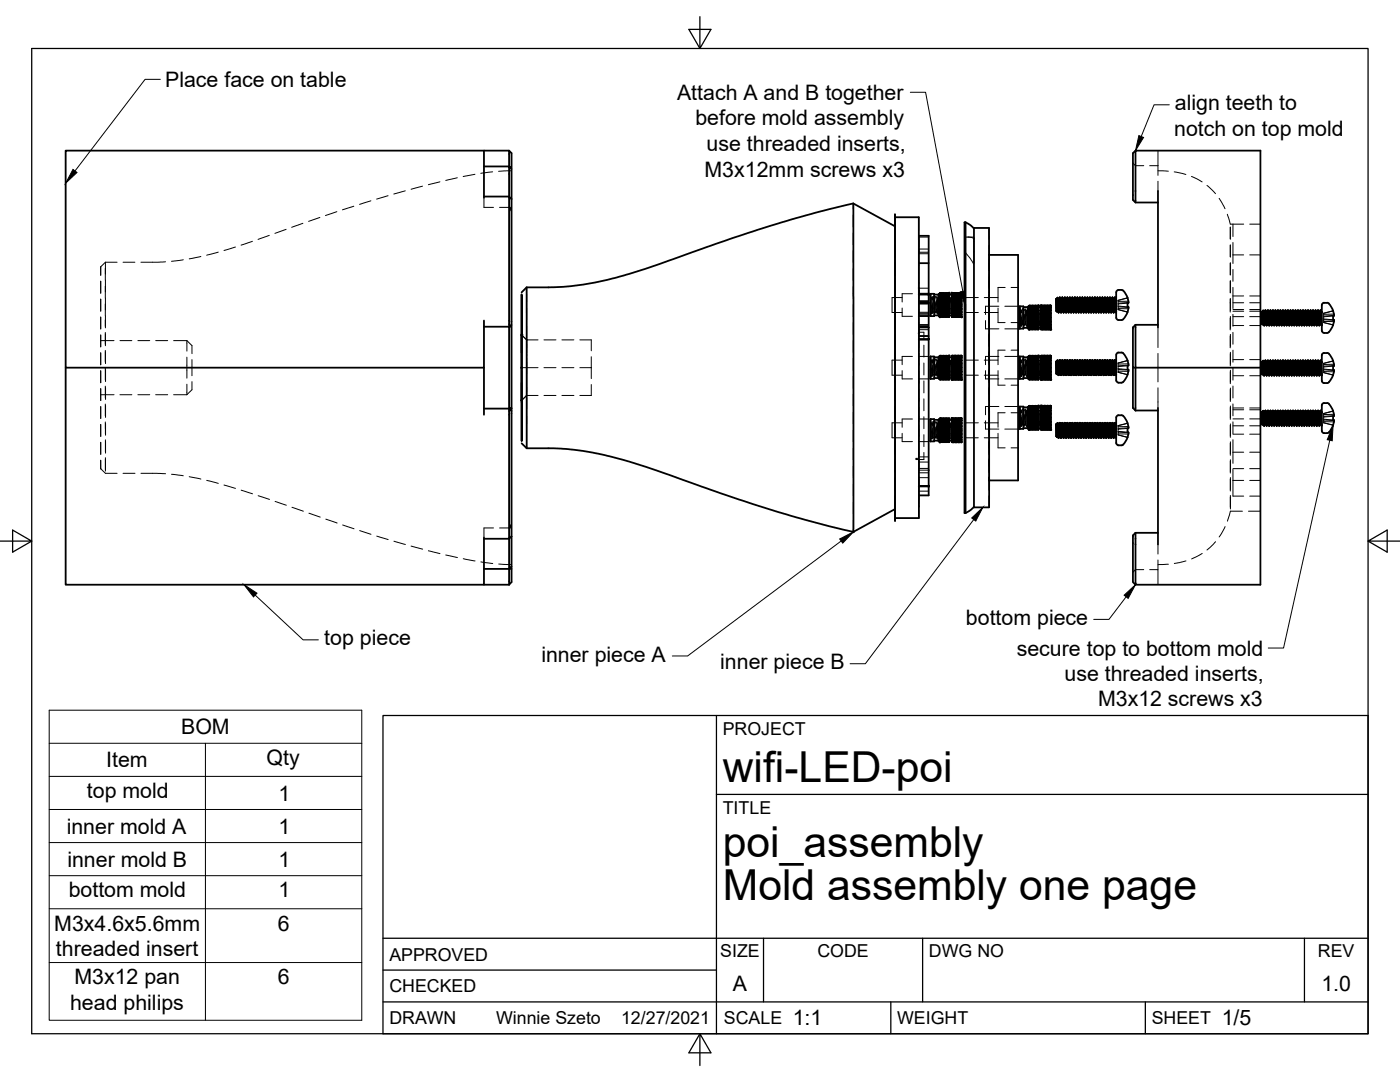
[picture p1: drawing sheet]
<svg xmlns="http://www.w3.org/2000/svg" width="279mm" height="216mm" viewBox="0 0 279 216" stroke-linecap="round" stroke-linejoin="round" font-family="sans-serif">
<defs><g id="words">
<g font-size="8.5">
<text x="144.3" y="156">wifi-LED-poi</text>
<text x="144.3" y="171">poi_assembly</text>
<text x="144.3" y="179.6">Mold assembly one page</text>
</g>
<g font-size="4.3">
<text x="33" y="17.4">Place face on table</text>
<text x="135.1" y="19.9">Attach A and B together</text>
<text x="234.5" y="22">align teeth to</text>
<text x="138.8" y="25">before mold assembly</text>
<text x="234.3" y="27.1">notch on top mold</text>
<text x="140.6" y="35.2">M3x12mm screws x3</text>
<text x="141" y="30.1">use threaded inserts,</text>
<text x="192.8" y="124.7">bottom piece</text>
<text x="64.7" y="128.8">top piece</text>
<text x="108" y="132">inner piece A</text>
<text x="202.9" y="130.8">secure top to bottom mold</text>
<text x="143.7" y="133.5">inner piece B</text>
<text x="212.4" y="135.9">use threaded inserts,</text>
<text x="219.1" y="141">M3x12 screws x3</text>
<text x="36.2" y="146.5">BOM</text>
<text x="21.2" y="153.1">Item</text>
<text x="53.2" y="152.7">Qty</text>
<text x="17.4" y="159.3">top mold</text>
<text x="55.6" y="159.7">1</text>
<text x="13.3" y="166.3">inner mold A</text>
<text x="55.6" y="166.3">1</text>
<text x="13.4" y="172.9">inner mold B</text>
<text x="55.6" y="173">1</text>
<text x="13.7" y="179">bottom mold</text>
<text x="55.6" y="179.1">1</text>
<text x="10.8" y="185.7">M3x4.6x5.6mm</text>
<text x="55.4" y="185.7">6</text>
<text x="11.2" y="190.8">threaded insert</text>
<text x="14.9" y="196.4">M3x12 pan</text>
<text x="55.4" y="196.4">6</text>
<text x="146.3" y="197.7">A</text>
<text x="263.7" y="197.7">1.0</text>
<text x="14" y="201.5">head philips</text>
<text x="158.2" y="204.6">1:1</text>
<text x="243.8" y="204.6">1/5</text>
</g>
<g font-size="3.5">
<text x="144.3" y="146.6">PROJECT</text>
<text x="144.3" y="162.3">TITLE</text>
<text x="77.7" y="191.7">APPROVED</text>
<text x="143.7" y="191">SIZE</text>
<text x="163.1" y="191">CODE</text>
<text x="185.4" y="191">DWG NO</text>
<text x="263" y="191">REV</text>
<text x="77.7" y="198">CHECKED</text>
<text x="77.7" y="204.4">DRAWN</text>
<text x="99" y="204.4">Winnie Szeto</text>
<text x="124" y="204.4">12/27/2021</text>
<text x="144.5" y="204.4">SCALE</text>
<text x="179" y="204.4">WEIGHT</text>
<text x="229.8" y="204.4">SHEET</text>
</g>
</g></defs>
<!-- layer: Hidden -->
<g fill="none" stroke="#000" stroke-width=".2">
<path d="M77.4 39.1l-2.2 .6M80.9 38.1l-2.3 .6M84.3 37.1l-2.3 .7M87.8 36.3l-2.3 .6M91.3 35.5l-2.3 .5M94.8 34.8l-2.4 .4M96.6 39.5v1.9h1.9M98.3 34.3l-2.4 .3M101.6 33.2h.5M102.1 34.1l-2.6 .1M226.1 32.6l.5 .5h1.7M229.4 33.1h1.7"/>
<path d="M231.1 30.1v3M231.1 34.1l2.1 .1M231.1 33.1v1.9M231.1 36.2v1.9M234.3 34.3l2.4 .5M237.8 35.2l2.1 1.1M240.9 37l1.7 1.7M243.3 39.6l1.2 2.1M20.1 59.7v2.4M20.1 56.1v2.4M21 52.3v2.4M21 53.5v2.4"/>
<path d="M21 57.1v2.4M21 59.5v2.3M21 55.9v2.4M23.4 52.3h-2.4l-.9 .9v1.7M24.6 52.3h2.3M33 52.2l-4.9 .1M36.6 51.8l-2.4 .3M40.1 51.2l-2.3 .4M43.6 50.3l-2.3 .6M47 49.3l-2.3 .7M50.4 48.2l-2.3 .7M53.7 47l-2.2 .8"/>
<path d="M57.1 45.8l-2.2 .8M60.5 44.6l-2.3 .8M63.8 43.4l-2.2 .8M67.2 42.2l-2.2 .8M70.6 41.1l-2.3 .8M74 40.1l-2.2 .7M99.7 41.4h2.4M101.6 41.4l.5 .4M101.6 41.4l.5 .8M105.1 57.3v3M170.3 57.2v2.4M170.3 53.6v2.4"/>
<path d="M170.3 50v2.4M170.3 46.5v2.3M170.3 42.9v2.4M170.3 40.6v1.1M178.6 59.7v2.4zM178.6 56.1v2.4zM178.6 52.5v2.4zM178.6 49v2.3zM178.6 59.8v.8M178.6 45.1v2.7zM180 59.4h-2v3h2M182.1 58.6h-2.1v1.7"/>
<path d="M183.3 58.6h2M183.3 47.9v2.7M183.3 47.9v2.4h2M183.3 51.5v2.4M183.3 55.1v2.8M183.3 58.2v4.2M183.3 58v.5M183.3 57.8v2.6M183.3 54.3v2.3M183.3 50.7v2.4M183.3 47.1v2.4M183.3 43.3v2.6"/>
<path d="M183.3 52.5l.1 2.6M183.3 50.4v2.1M183.3 57.9v2.6M183.3 58.5h2M183.3 52.5h.1M183.3 50.6h2M183.3 57.9h.1M183.3 49.7h2M183.3 47.3h2M183.4 56.2v3.4M183.4 49.2l-.1-2.1v3.5M185.3 57.5h-2v1"/>
<path d="M185.7 59.3v-.2l.2 2.2M185.9 59.5l-.2 2.2M186 59.8l.1-.3 .1 1.9M186.2 59.2l.2 2.2M186.6 59.5l-.2 2.4M186.8 59.2l.1 2.4M186.9 60l-.2 2.2M187.3 59.7l1-.7 1.1-.2-1 .5-1.1 1M187.3 59.1l.3 .2M187.3 58.8l.9 .5M187.3 58.8a2.04 2.04 0 0 1 1.4 .5M187.3 58.9l.9-.1 1.1 .5"/>
<path d="M187.3 59.1l-.2 .4h-.1l-.2-.4-.2 .4h-.2l-.2-.4-.1 .4-.4-.3M187.3 59.1l.2 .4h.2l.1-.4 .2 .4M187.3 59.4l.2 2.3M187.3 58.7v.1M187.4 58.7l-.1 .1M187.6 58.5h.1M187.6 58.5l-.3 .4 .3-.3M187.6 58.7l-.3 .5 .3-.2-.3 .7 .3-.2-.3 .8 .3-.1-.3 .8 .3-.1-.3 .7 .1 .1a.17 .17 0 0 1 .2 .1 .17 .17 0 0 1-.2 .2l-.1 .2 .3 .2-.3 .2 .3 .3h-.3l.3 .3M187.7 59.9l.2 2.4M187.7 59.9l-.1 2.4M187.9 59.5l.1 2.4M188 58.5l-.4 .1"/>
<path d="M188 59.5l.2 2.3M188.3 58.5l-.7 .1M188.3 59.8l-.1 2.3M188.4 59.1l-.2 .4h-.2M188.4 59.1l.2 .4M188.4 59.7l.2 2.4M188.5 58.5l-.9 .5M188.6 59.5h.1M188.6 59.7v-.2l-.2 2.1M188.7 59.6v-.1l.2 2.1M188.8 59.6l-.1 2.4M188.9 58.5l-.7 .1-.6 .5"/>
<path d="M189 59.8l.1 2.4M189.1 58.5l-.6 .2-.9 .8M189.3 59.5l-.2 2.3M189.4 59.4l-.1 2.4M189.4 58.5l-.8 .2-1 .9M189.4 59.5l-1.8 2.3M189.4 58.9l-1 .9-.8 1.1M189.4 58.6l-1 .7-.8 1M189.4 58.6l-.8 .5-1 1.1M189.4 59.9l-2.1 2.3M189.4 59l-1-.2-1.1 .4M189.5 60l.2 2.4"/>
<path d="M189.6 59.8l-.2 2.4M189.9 59.3l-.1 2.3M189.9 59.9l2 2.4M189.9 59.8l2 2.5M189.9 59.2l2 2.4M189.9 58.7l.7 .6 1.3 1.6M189.9 58.9l1-.1 1 .6M189.9 58.9l1 .6 1 1.1M189.9 59.7l2 2.1M190.1 58.5l.7 .1 1.1 .9M190.3 59.3a1.93 1.93 0 0 1 1.6-.5l-1 .5M190.5 58.5l.8 .4 .6 .6"/>
<path d="M190.5 59.1l-.2 2.4M190.5 59.1l-.2 .4h-.1l-.2-.4-.2 .4h-.2l-.2-.4-.1 .4h-.2l-.2-.4-.2 .4M190.5 59.1l.2 .4h.1l.2-.4 .2 .4h.2l.2-.4M190.7 58.5l.8 .2a.25 .25 0 0 1 .3 .2 .25 .25 0 0 1-.2 .3l-.1 .1M190.7 59.6l.2 2.4M191 58.5l.9 .4M191.1 59.3l-.1-.2-.1 2.2M191.3 59.9l-.1-.4-.1 1.9M191.3 58.5l.6 .1M191.3 59.5l.3 2.3M191.6 59.1l.1 .3 .2-.3M191.6 58.5l.3 .1"/>
<path d="M191.6 59.4v-.3l-.2 2.1M191.7 59.7v-.3l-.1 1.7M191.9 58.5h.1M191.9 59.9l-1-.8-1-.3 1 .9 1 1.2M191.9 59l-1-.2-1 .3M192.5 50.5h.2l.2 .2 1.5 1.9M192.5 47.3h1.1l.8 .4M192.5 59.4h2.7M193.1 47.3h1.2l.1 .2M194.4 47.6v4.9M194.4 47.5v.2M194.4 47.5h.1"/>
<path d="M196.4 59.4h2.8M197.4 52.5v4.8M197.4 51.3v2.4M197.4 51.6v2.4M197.4 55.2v2.4M197.4 58.8v2.3M197.4 59.7v2.4M197.4 56.1v2.4M197.4 49v2.3M197.4 45.5v2.3M197.4 50.9h.1M197.4 58.4v4.8"/>
<path d="M200.6 57.4h-1.4v2.9M201.8 57.4h1.4M210.8 59.7h.1M210.8 59.6v.1M211.1 59.4l-.1 1.5M211.2 59.7h.1M211.3 59.7l-.1 1.3M211.5 59.4v.1M211.5 59.4l-.1 1.6M211.8 59.7l-.1 1.3M212 59.4l-.1 .1M212 59.4l-.1 1.6"/>
<path d="M212.3 59.7l-.1 1.3M212.5 59.4l-.1 .1M212.5 59.4l-.1 1.6M212.7 59.7h.1M212.8 59.7l-.1 1.3M213 59.4v.1M213 59.4l-.1 1.6M213.3 59.7l-.1 1.3M213.5 59.4l-.1 .1M213.6 59.4l-.2 1.6M213.8 59.7l-.1 1.3M214 59.4v.1"/>
<path d="M214 59.4l-.1 1.6M214.3 59.7l-.1 1.3M214.5 59.4l-.1 .1M214.5 59.4l-.1 1.6M214.8 59.7h.1M214.8 59.7l-.1 1.3M215 59.4l-.1 .1M215.1 59.4l-.2 1.6M215.2 59.7h.1M215.3 59.7l-.1 1.3M215.5 59.4v.1M215.5 59.4l-.1 1.6"/>
<path d="M215.8 59.7l-.1 1.3M216 59.4l-.1 .1M216 59.4l-.1 1.6M216.3 59.7l-.1 1.3M216.5 59.4v.1M216.5 59.4l-.1 1.6M216.7 59.7h.1M216.8 59.7l-.1 1.3M217 59.4v.1M217 59.4l-.1 1.6M217.3 59.7h.1M217.3 59.7l-.1 1.3"/>
<path d="M217.5 59.4l-.1 .1M217.6 59.4l-.2 1.6M217.8 59.7l-.1 1.3M218 59.4v.1M218 59.4l-.1 1.6M218.3 59.7l-.1 1.3M218.5 59.4l-.1 .1M218.5 59.4l-.1 1.6M218.8 59.7h.1M218.8 59.7l-.1 1.3M219 59.4l-.1 .1M219.1 59.4l-.2 1.6"/>
<path d="M219.2 59.7h.1M219.3 59.7l-.1 1.3M219.5 59.4v.1M219.5 59.4l-.1 1.6M219.8 59.7l-.1 1.3M220 59.4l-.1 .1M220 59.4l-.1 1.6M220.3 59.7l-.1 1.3M220.5 59.4v.1M220.5 59.4l-.1 1.6M220.8 59.7l-.1 1.3M221 59.4v.1"/>
<path d="M221 59.4l-.1 1.6M221.3 59.7h.1M221.3 59.7l-.1 1.3M221.5 59.4l-.1 .1M221.6 59.4l-.2 1.6M221.8 59.7l-.1 1.3M222 59.4v.1M222 59.4l-.1 1.6M222.3 59.7l-.1 1.3M222.5 59.4l-.1 .1M222.5 59.4l-.1 1.6M222.8 59.8l-.3 2.2"/>
<path d="M223.1 59.9v.7M223.1 59.9h.1M225 59.5l-1.9 .4M225 59.4l-1.9 .5M244.9 42.8l.6 1.9h2.7M245.5 59.6v2.7M245.5 52.5v2.4M245.5 56.1v2.4M245.5 48.9v2.3M245.5 45.3v2.4M245.5 45.4v2.3M245.5 48.9v2.4"/>
<path d="M245.6 59.6v2.4M245.6 56v2.4M245.6 52.4v2.4M246.1 57.3v1.8M246.1 53.8v2.3M246.1 50.9v1.7M246.1 59.1v2.5M246.1 50.9h2.1M246.1 59.1h2.1M246.1 44.7v2.5M246.1 48.4v2.5M249.4 50.9h2.1"/>
<path d="M249.4 59.1h2.1M249.4 44.7h2.1M20.1 77.6v2.3M20.1 74v2.4M20.1 70.4v2.4M20.1 66.8v2.4M20.1 63.3v2.3M20.1 78.8h2.7M20.1 68h2.7M21 63.9v1.3M21 66.3v2.4M21 69.9v2.4"/>
<path d="M21 73.5v2.4M21 77v2.4M21 60.7v2.4M21 70.2l.1 2.4M21 66.6v2.4M21 63v2.4M21.1 77.3v2.4M21.1 73.7v2.4M23.9 78.8h2.4M23.9 68h2.4M27.5 78.8h2.4M27.5 68h2.4"/>
<path d="M31.1 78.8h2.4M31.1 68h2.4M34.6 78.8h2.7M34.6 68h2.7M37.3 76.7v2.1M37.3 71.3v4.2M37.3 68v2.1M37.3 68l1 1v1.6M38.3 76.2v1.6l-1 1M38.3 71.8v3.2M101.6 65.2l.5 .1M102.1 64.7l-.5 .5h.5"/>
<path d="M104.1 77.6v2.6M104.1 74v2.4M104.1 70.4v2.4M104.1 66.6v2.6M105.1 70.8v2.6M105.1 67.8l-1-1 .3 .3a1.33 1.33 0 0 1 .7 1.6v.9M105.1 67.8v2.6M105.1 71.6v1.8h-1M105.1 73.4v2.6M105.1 77.2v.8a1.27 1.27 0 0 1-.3 1.2l-.7 .7 1-1M105.1 76.3v2.6M105.1 73.4v1.7"/>
<path d="M105.1 67.8h.1M105.1 79.4v2.3M105.1 75.8v2.3M105.1 72.2v2.4M105.1 68.6v2.4M105.1 65v2.4M105.1 61.5v2.4M105.1 78.9h2.3M105.1 73.4h2.3M105.1 67.8h2.3M108.6 78.9h2.4M108.6 73.4h2.4"/>
<path d="M108.6 67.8h2.4M112.1 78.9h2.4M112.1 73.4h2.4M112.1 67.8h2.4M115.7 67.8h2.3v2.2M115.7 73.4h2.3M118 71.2v4.3M118 76.7v2.2h-2.3M170.3 78.7v2.3M170.3 75.1v2.4M170.3 71.5v2.4M170.3 67.9v2.4"/>
<path d="M170.3 64.4v2.4M170.3 60.8v2.4M178.6 77.5v2.4zM178.6 74v2.3zM178.6 70.4v2.4zM178.6 66.8v2.4zM178.6 63.2v2.4zM180 74v1.6h2.1M180 61.5v1.6h2.1M180 71.9h-2v3h2M182.1 71.1h-2.1v1.7M183.3 75.6h2"/>
<path d="M183.3 71.1h2M183.3 63.1h2M183.3 63.6v2.9M183.3 66.3v-.5v.7M183.3 79.5v2.4M183.3 75.9v2.4M183.3 68.7v2.4M183.3 66.3v1.3M183.3 78.4v2.4M183.3 74.8v2.4M183.3 71.3v2.3M183.3 67.7v2.4"/>
<path d="M183.3 64.1v2.4M183.3 60.6v2.3M183.3 66.3h1.1v1.4M183.3 61.7v2.4M183.3 65.2v2.7h2M183.3 72.3v2.4M183.3 65.8h2M183.3 60h2M183.3 60.2h2M183.3 64.9h2M183.3 64.8h2M183.3 62.3h2"/>
<path d="M183.3 62.6h2M183.3 63.1h.1M183.3 60.6h.1M183.3 60.4h.1M183.3 62.7h2M183.3 65.2h2M183.3 67.1h2M183.3 67.7h2M183.3 65.3h.1M183.4 67.6v1.7M183.4 70.5v2.4M183.4 74.1v2.4"/>
<path d="M183.4 77.6v2.4M183.4 60.8v2.4M183.4 64.4v2.4M184.4 68.9v2.3M184.4 72.4v2.4M184.4 76v2.4M184.4 79.6v2.4M185.7 71.8v-.2l.2 2.1M185.7 62.3l.3 .3M185.7 74.8l.3 .3M185.9 61l-.1 1.3-.1-1.1M185.9 73.5l-.1 1.3-.1-1.1"/>
<path d="M185.9 72.1v-.2l-.2 2.3M186 72.3l.1-.4 .1 2.1M186 60.7l.2 1.6 .1-.9M186 73.2l.2 1.6 .1-.9M186.1 60.4l-.1 2.2-.1-.2M186.1 72.9l-.1 2.2-.1-.2M186.2 62.3h.1M186.2 74.8h.1M186.2 62.3l-.2 .3M186.2 74.8l-.2 .3M186.2 71.7l.2 2.2M186.3 62.3l.2 .3"/>
<path d="M186.3 74.8l.2 .3M186.3 60.2l.2-.7 .1 1.5M186.3 72.7l.1-.8 .2 1.6M186.6 72l-.2 2.4M186.7 60.2l-.2 2.4M186.7 72.7l-.2 2.4M186.7 60.5l.2 1.8v-.7M186.7 73l.1 1.8 .1-.7M186.8 71.7l.1 2.4M186.9 72.5l-.2 2.2M187 60.5l.1-1 .2 1.3M187 73l.1-1.1 .2 1.4"/>
<path d="M187 60.1l.2 2.2 .1-.2M187 72.6l.2 2.2 .1-.2M187.2 60.1l-.1 2.3M187.2 72.6l-.1 2.4M187.3 61.6l2.1-2.2-1.8 2.3M187.3 61l1.1-1.3 1-.8-1.8 2.2M187.3 62.5l1 .4h.6l.5-.2M187.3 75l1.1 .4 1-.2-.5 .4-.7 .1M187.3 74.1l2.1-2.2-1.8 2.3M187.3 72.2l1.1-.8 1-.1-1 .5-1.1 1M187.3 71.6l.3 .2M187.3 71.4l.9 .4"/>
<path d="M187.3 71.3l.6 .1 .8 .4M187.3 71.4l.9-.1 1.1 .5M187.3 71.6l-.2 .3h-.1l-.2-.3-.2 .3h-.2l-.2-.3-.1 .3-.4-.2M187.3 71.6l.2 .3h.2l.1-.3 .2 .3M187.3 71.9l.2 2.3M187.3 71.2v.1M187.4 63.1l.2 .1M187.4 71.2l-.1 .1M187.4 75.5l.2 .2M187.6 60.2l-.2 2.1-.1-.3M187.6 72.7l-.2 2.1-.1-.3M187.6 71.2l-.3 .6 .3-.3-.3 .7 .3-.2-.3 .8 .3-.1-.3 .8 .3-.1-.3 .7h.1a.2 .2 0 0 1 .2 .3 .2 .2 0 0 1-.2 .1l-.1 .2 .3 .2-.3 .2 .3 .3h-.3l.3 .3"/>
<path d="M187.6 60.3l-.1-.8-.1 1.4M187.7 71h-.1l-.3 .4 .3-.3M187.8 62.4a2.01 2.01 0 0 0 1.6 .5l-1-.5M187.8 74.9a1.84 1.84 0 0 0 1.6 .5M187.9 72l.1 2.4M187.9 60.6l-.1 1.7-.1-.8M187.9 73.1l-.1 1.7-.1-.8M187.9 62.3h-.1l-.2 .3-.2-.3h-.2l-.2 .3-.1-.3h-.2l-.2 .3M187.9 62.3l.2 .3 .2-.3h.1l.2 .3 .2-.3 .4 .3M187.9 74.8h-.1l-.2 .3-.2-.3h-.2l-.2 .3-.1-.3h-.2l-.2 .3M187.9 74.8l.2 .3 .2-.3h.1l.2 .3 .2-.3h.2l.2 .3M188 71l-.4 .1"/>
<path d="M188 71.9l.2 2.4M188.3 60.2l-.1-.7-.2 1.6M188.3 72.6l-.1-.7-.2 1.7M188.3 71l-.7 .1M188.3 72.2l-.1 2.4M188.4 74.9l1 .5M188.4 71.6l-.2 .3h-.2M188.4 71.6l.2 .3M188.4 72.2l.2 2.3M188.5 71l-.9 .5M188.6 71.9h.1M188.6 60.8l-.1 1.5-.2-1"/>
<path d="M188.6 73.3l-.1 1.5-.2-1M188.6 72.2v-.3l-.2 2.2M188.7 72.2v-.3l.2 2.2M188.7 60.9l.1 1.4 .1-1M188.7 73.4l.1 1.4 .1-1M188.8 72.1l-.1 2.4M188.9 71l-.6 .1-.7 .5M188.9 62.4l.5 .3-.6 .4-.6 .1M188.9 74.9l.5 .3M189 72.3l.1 2.4M189 60.1l.1-.6 .2 1.7M189 72.6l.1-.7 .2 1.8"/>
<path d="M189.1 71a2.69 2.69 0 0 0-1.5 1M189.1 75.7l.3-.1-.6 .1M189.3 72l-.2 2.3M189.3 63.2h.1M189.3 75.7h.1M189.4 74.8h.1l.2 .3 .2-.3h.2l.1 .3 .2-.3M189.4 60.7l.1 1.6 .1-.8M189.4 73.2l.1 1.6 .1-.8M189.4 71.9l-.1 2.4M189.4 62.3l-.2 .3M189.4 63.1l-.3 .1M189.4 63.1l-.6 .1"/>
<path d="M189.4 62.8l-.9 .4M189.4 62.3l-.9 .7-.5 .2M189.4 62.1l-1 .9-.8 .2M189.4 61.6l-1.1 1.2-.7 .4M189.4 61.5l-1.1 1.2-.7 .4M189.4 60.9l-1 1.3-.8 .7M189.4 60.7l-1.8 2.1M189.4 60.1l-1.8 2.3M189.4 60l-1.8 2.3M189.4 60.5l-1.3 1.5-.8 .6M189.4 61.1l-1.2 1.3-.9 .5M189.4 61.7l-1.1 1-1 .2"/>
<path d="M189.4 62.3l-1.1 .6-1-.1M189.4 71.1l-.9 .7-.9 1.1-.1-1-.1 1.5M189.4 72.5l-1.8 2.3 .1-2.4 .2 2.4M189.4 71l-.7 .2-1.1 .9M189.4 75.3l-.9 .4M189.4 74.8l-.8 .7-.6 .2M189.4 74.6l-.9 .9-.9 .2M189.4 74.1l-1 1.1-.8 .5M189.4 74l-1 1.1-.8 .5M189.4 73.4l-.8 1-1 1M189.4 73.2l-1 1.3-.8 .8M189.4 72.6l-1.8 2.3"/>
<path d="M189.4 72l-1.8 2.3M189.4 71.4l-1.8 2.2M189.4 71.4l-.7 .7-1.1 1.3M189.4 71.1l-.7 .4-1.1 1.2M189.4 71.5l-.6 .4-1.5 1.6M189.4 72.4l-2.1 2.3M189.4 73l-1.3 1.5-.8 .6M189.4 73.6l-1.2 1.3-.9 .5M189.4 74.3l-1.2 1-.9 .1M189.4 74.8l-1.1 .6-1-.1M189.4 71.5l-.5-.2h-.6l-1 .5M189.5 72.5l.2 2.4"/>
<path d="M189.6 72.3l-.2 2.4-.2 .4M189.7 60.3l.1-.8 .1 1.5M189.7 72.8l.1-.9 .1 .6a2.29 2.29 0 0 0 1.2 2.1l.8 .6M189.7 60.2l.2 2.1v-.4M189.7 72.7l.2 2.1v-.4M189.9 71.8l-.1 2.3M189.9 63.2h.3M189.9 62.6l1.1 .6M189.9 60.9l1.2 1.2 .8 .6-1.1 .2-.9-.3a2.04 2.04 0 0 0 1.4 .6M189.9 62a3.4 3.4 0 0 0 1.7 1.2M189.9 62l1.2 1 .8 .2M189.9 61.3l1.2 1.3 .8 .6-1-.7-1-1.2"/>
<path d="M189.9 60.5l2 2.3-.9-.9-1.1-1.3M189.9 60.3l2 2.1M189.9 61.6l.8 .7 1.2 .6-1-.1-1-.7M189.9 71.7l1.4 1.7a.96 .96 0 0 1 .4 1.5l-.1-.3M189.9 75.7l.3 .1M189.9 75.5l.6 .2M189.9 75.5l.9 .3M189.9 75.1l1.1 .6M189.9 74.5a3.3 3.3 0 0 0 1.7 1.2M189.9 74.5l1.1 1 .9 .3M189.9 73.8l1.1 1.2 .9 .6-.8-.5-1.2-1.3M189.9 73.1l1.4 1.7 .6 .5"/>
<path d="M189.9 73l1.3 1.6 .7 .7M189.9 72.4l2 2.4-2-2M189.9 72.3l2 2.5M189.9 71.4l.9-.1 1.1 .6M189.9 71.3l1 .3 1 .8M189.9 71.4l.9 .5 1.1 1.2M189.9 72.2l2 2.1M189.9 74.1l1 .8 1 .5-.9-.1-1.1-.7M190 62.4l-.1 .1M190 75h-.1M190.1 60.2l.1 2.3M190.1 72.6l.1 2.4"/>
<path d="M190.1 71l1 .3 .8 .7M190.2 60l-.1 2.3-.1-.2M190.2 72.5l-.1 2.3-.1-.2M190.3 60.5l-.2-1-.1 1.2M190.3 73l-.1-1.1-.2 1.4M190.3 71.8a2.05 2.05 0 0 1 1.6-.5l-1 .5M190.4 60l.2 2.3v-.2M190.4 72.5l.2 2.3v-.2M190.4 62.3h.2M190.4 74.8h.2M190.4 62.3l-.2 .3-.1-.3h-.2l-.2 .3-.2-.3h-.1M190.5 63.2l-.6-.2 .9 .2"/>
<path d="M190.5 71l.6 .2 .8 .7M190.5 71.6l-.2 2.4M190.5 71.6l-.2 .3h-.1l-.2-.3-.2 .3h-.2l-.2-.3-.1 .3h-.2l-.2-.3-.2 .3M190.5 71.6l.2 .3h.1l.2-.3 .2 .3h.2l.2-.3M190.6 62.3l.2 .3M190.6 74.8l.2 .3M190.6 60.5l-.2 1.8v-.6M190.6 62.4l-.7 .4M190.6 73l-.2 1.8v-.6M190.6 75l-.7 .3M190.6 60.3l.2 2.2M190.6 72.8l.2 2.2"/>
<path d="M190.7 71l.5 .1 .7 .4M190.7 72.1l.2 2.4M190.9 60.3l-.1-.8-.1 1.5M190.9 72.8l-.1-.9-.1 1.5M191 71l.9 .4M191.1 71.8l-.1-.2-.1 2.2M191.2 60.5l.1 2.1v-.2M191.2 62.4l-.5 .3-.8 .2M191.2 73l.1 2.1v-.3M191.2 75l-.7 .3-.6 .1M191.3 60.7l-.2 1.6-.1-.8M191.3 73.2l-.2 1.6-.1-.8"/>
<path d="M191.3 72.3l-.1-.4-.1 2M191.3 71l.6 .1-.3-.1M191.3 72l.3 2.3M191.4 61l.1 1.3 .1-1.2M191.4 73.5l.1 1.3 .1-1.2M191.6 71.6l.1 .3 .2-.3M191.6 61.1v1.2M191.6 73.6v1.2M191.6 62.3l-.3 .3-.2-.3h-.1l-.2 .3M191.6 62.3l.1 .1M191.6 74.8l-.3 .3-.2-.3h-.1l-.2 .3M191.6 74.8l.1 .1"/>
<path d="M191.6 71.9v-.3l-.2 2.1M191.7 60.6l.1 2 .1-.7M191.7 73.1l.1 2 .1-.7M191.7 62.3l.2 .3M191.7 74.8l.2 .3M191.7 62.4a1.86 1.86 0 0 1-1.8 .4M191.7 75a1.86 1.86 0 0 1-1.8 .4M191.7 72.2v-.3l-.1 1.7M191.8 60.9l.1 1.6v-.4M191.8 73.4l.1 1.6v-.4M191.9 71h.1M191.9 61.2l-2-2 1.6 1.9a.92 .92 0 0 1 .2 1.3l-.1-.3"/>
<path d="M191.9 60.1l-1.3-1.3-.7-.3 1.1 .6 .9 1.1M191.9 75.2l-1 .2-1-.3a2.04 2.04 0 0 0 1.4 .7M191.9 73.7l-2-2 2 2.4M191.9 73.4l-1.3-1.6-.7-.5 .7 .5 1.3 1.6M191.9 72.6l-1.1-1.2-.9-.4 1 .6 1 1.1M191.9 71.5l-.8-.2-1.2 .3M191.9 71.5l-.4 .3M192.5 62.4h2.7M192.5 74.9h2.7M192.5 71.9h2.7M196.4 62.4h2.8M196.4 74.9h2.8"/>
<path d="M196.4 71.9h2.8M196.7 64v1.6h2.6M196.7 74v1.6h2.6M197.4 62.3v3.1M197.4 66.6v2.4M197.4 70.2v2.4M197.4 73.8v2.3M197.4 77.3v2.4M197.4 63.2v4.8M197.4 77.5v2.4M197.4 74v2.3M197.4 70.4v2.4"/>
<path d="M197.4 66.8v2.4M197.4 79.9v2.4M197.4 76.3v2.4M197.4 72.7v2.4M197.4 69.2v2.3M197.4 62v2.4M199.2 74v2.9h1.4M199.2 61.5v2.9h1.4M199.3 61.1h-2.6v1.7M199.3 71.1h-2.6v1.7M200.5 75.6h2.7M200.5 71.1h2.7"/>
<path d="M200.5 65.6h2.7M200.5 61.1h2.7M200.6 69.9h-1.4v2.9M201.8 76.9h1.4M201.8 69.9h1.4M201.8 64.4h1.4M203.5 61.8v-.2l.2 2.2M203.5 71.8v-.2l.2 2.1M203.5 64.8l.3 .3 .2-.3h.1l.2 .3M203.5 74.8l.3 .3 .2-.3h.1l.2 .3M203.5 61.6v.1M203.5 71.6v.1"/>
<path d="M203.5 71.6l.2 .3h.2l.1-.3 .4 .3M203.5 61.6l.2 .4h.2l.1-.4 .4 .4M203.7 63.5l-.1 1.3-.1-1.1M203.7 73.5l-.1 1.3-.1-1.1M203.8 62.1l-.1-.1-.2 2.2M203.8 72.1l-.1-.2-.2 2.3M203.8 62.3l.1-.3 .2 1.9-.1 .9-.2-1.6M203.8 72.3l.1-.4 .2 2-.1 .9-.2-1.6M203.9 62.9l-.1 2.2v-.2M203.9 72.9l-.1 2.2v-.2M204 61.7l.2 2.2M204 71.7l.2 2.2"/>
<path d="M204.2 62.8l.1-.8 .1 1.5M204.2 72.7l.1-.8 .1 1.6M204.3 65.1l.2-.3h.2l.2 .3 .1-.3h.2l.2 .3M204.3 75.1l.2-.3h.2l.2 .3 .1-.3h.2l.2 .3M204.4 62l-.2 2.4M204.4 72l-.2 2.4M204.5 62.7l-.2 2.4M204.5 72.7l-.2 2.4M204.5 63l.2 1.8v-.7M204.5 73l.2 1.8v-.7M204.6 61.6l-.2 .4M204.6 71.6l-.2 .3"/>
<path d="M204.6 61.6l.2 .4M204.6 71.6l.2 .3M204.6 61.7l.2 2.4M204.6 71.7l.2 2.4M204.7 62.5l-.2 2.2M204.7 72.5l-.2 2.2M204.8 71.9h.1M204.8 62h.1M204.8 62.9l.1-.9 .2 1.3M204.8 73l.1-1.1 .2 1.4M204.9 62.6l.1 2.2 .1-.2M204.9 72.6l.1 2.2 .1-.2"/>
<path d="M205 62.6l-.1 2.3M205 72.6l-.1 2.4M205.1 65l1 .4 1.2-.2-.8 .5h-.5M205.1 64.1l2.2-2.3-1.9 2.4M205.1 63.5l1.3-1.5 .9-.6-1.9 2.2M205.1 62.3l1.2-.9 1-.1-1.2 .5-1 1M205.1 61.6l.3 .2M205.1 61.3l.9 .5M205.1 61.3l.7 .1 .7 .4M205.1 61.4l1-.1 1 .5M205.1 75l1.1 .4 1.1-.2-.6 .4-.7 .1M205.1 74.1l2.2-2.2-1.9 2.3"/>
<path d="M205.1 72.2l1-.7 1.2-.2-1 .4-1.2 1.1M205.1 71.6l.3 .2M205.1 71.4l.9 .4M205.1 71.3l.8 .1 .6 .4M205.1 71.4l.9-.1 1.1 .5M205.1 61.6l-.2 .4M205.1 61.2v.1M205.1 71.2v.1M205.2 61.8l.1 2.4M205.2 71.9l.1 2.3M205.2 61.2l-.1 .1M205.2 65.6l.2 .1"/>
<path d="M205.2 71.2l-.1 .1M205.2 75.5l.2 .2M205.4 62.7l-.2 2.1-.1-.3M205.4 61h.1M205.4 61l-.3 .4 .3-.3M205.4 61.2l-.3 .5 .3-.2-.3 .8 .3-.3-.3 .8 .3-.1-.3 .8 .3-.1-.3 .7 .1 .1a.17 .17 0 0 1 .2 .1 .17 .17 0 0 1-.1 .2l-.2 .2 .3 .2-.3 .2 .3 .3h-.3l.3 .3M205.4 71.2l-.3 .6 .3-.3-.3 .7 .3-.2-.3 .8 .3-.1-.3 .8 .3-.1-.3 .7h.1a.25 .25 0 0 1 .2 .3 .25 .25 0 0 1-.3 .2l.3 .2-.3 .3 .3 .2-.3 .1 .3 .3M205.4 62.8l-.1-.8-.1 1.4M205.4 72.9l-.1-1-.1 1.5M205.5 62.4l.2 2.3 .2 .4 .2-.3h.2l.1 .3 .3-.3M205.5 72.4l.2 2.3 .2 .4 .2-.3h.2l.1 .3 .3-.3M205.5 71h-.1l-.3 .4 .3-.3"/>
<path d="M205.6 62.4l-.2 2.4M205.6 72.4l-.2 2.4M205.6 64.8h.1M205.6 74.8h.1M205.6 64.8l-.2 .3M205.6 74.8l-.2 .3M205.6 64.9a2.01 2.01 0 0 0 1.7 .5l-1.1-.5M205.6 74.9a1.84 1.84 0 0 0 1.7 .5M205.7 63.1l-.1 1.7-.1-.7M205.7 62l.1 2.4M205.7 73.1l-.1 1.7-.1-.8M205.7 72l.1 2.4"/>
<path d="M205.8 61l-.4 .1M205.8 71l-.4 .1M205.8 62l.2 2.3M205.8 71.9l.2 2.4M206.1 62.7l-.1-.7-.2 1.6M206.1 72.6l-.1-.7-.2 1.7M206.1 62.3l-.1 2.3M206.1 72.2l-.1 2.4M206.1 61l-.7 .1M206.1 71l-.7 .1M206.2 74.9l1.1 .5M206.2 62.2l.2 2.4"/>
<path d="M206.2 72.2l.2 2.3M206.4 61l-1 .5M206.4 71l-1 .5M206.4 63.3l-.1 1.5-.1-1M206.4 73.3l-.1 1.5-.1-1M206.4 62.2v-.2l-.2 2.1M206.4 72.2v-.3l-.2 2.2M206.5 62.1v-.1l.2 2.1M206.5 72.2v-.3l.2 2.2M206.5 63.4l.1 1.4 .1-1M206.5 73.4l.1 1.4 .1-1M206.6 64.8h.2"/>
<path d="M206.6 74.8h.2M206.7 62.1l-.2 2.4M206.7 72.1l-.2 2.4M206.7 61l-.7 .1-.6 .5M206.7 71l-.6 .1-.7 .5M206.8 64.9l.1 .1a.2 .2 0 0 1 .3 .2 .2 .2 0 0 1-.2 .2l-.6 .3M206.8 74.9l.5 .3M206.8 64.8l.2 .3M206.8 74.8l.2 .3M206.8 62.3l.1 2.4M206.8 72.3l.1 2.4M206.8 62.6l.1-.6 .2 1.6"/>
<path d="M206.8 72.6l.1-.7 .2 1.8M206.9 61l-.8 .3-.7 .7M206.9 71a2.65 2.65 0 0 0-1.5 1M206.9 75.7l.4-.1-.7 .1M207 65.1l.2-.3h.1l.2 .3 .2-.3h.2l.1 .3 .2-.3h.2l.2 .3 .2-.3h.1l.2 .3M207 75.1l.2-.3h.1l.2 .3 .2-.3h.2l.1 .3 .2-.3h.2l.2 .3 .2-.3h.1l.2 .3M207.1 62l-.2 2.3M207.1 72l-.2 2.3M207.2 75.7h.1M207.2 65.7h.1M207.2 63.2l.1 1.6 .1-.8M207.2 73.2l.1 1.6 .1-.8"/>
<path d="M207.2 61.9l-.1 2.4M207.2 71.9l-.1 2.4M207.3 61l-.9 .2-1 .9M207.3 65.6l-.4 .1M207.3 65.6l-.7 .1M207.3 64.7a2.61 2.61 0 0 1-1.5 1M207.3 64.6l-1.1 .9-.8 .2M207.3 64.1l-1.1 1.1-.8 .5M207.3 64l-1 1.1-.9 .5M207.3 63.4l-1 1.2-.9 .8M207.3 63.2l-1 1.2-.9 .9M207.3 62.6l-1.9 2.3"/>
<path d="M207.3 62.5l-1.9 2.3M207.3 62l-1.9 2.3M207.3 61.4l-.9 .8-1 1.2M207.3 61.1l-.9 .5-1 1.2M207.3 61.1l-.9 .5-1 1.1M207.3 62.4l-2.2 2.3M207.3 63l-1.5 1.6-.7 .5M207.3 63.6l-1.1 1.1-1.1 .7M207.3 64.2l-1.1 1-1.1 .2M207.3 64.8l-1.3 .6-.9-.1M207.3 61.5l-1.1-.2-1.1 .4M207.3 71.1l-.7 .3-.7 .7a2.54 2.54 0 0 0-.6 2.2l-.1 .5-.1-.3"/>
<path d="M207.3 71l-.8 .2-1.1 .9M207.3 75.3l-.9 .4M207.3 74.8l-.8 .6-.7 .3M207.3 74.6l-1 .9-.9 .2M207.3 74.1l-1 1.1-.9 .5M207.3 74l-1 1-.9 .6M207.3 73.4l-1 1.1-.9 .9M207.3 73.2l-1 1.3-.9 .8M207.3 72.6l-1.9 2.3M207.3 72.5l-1.9 2.3M207.3 72l-1.9 2.3M207.3 71.4l-1.9 2.2"/>
<path d="M207.3 71.4l-.7 .5-1.2 1.5M207.3 71.1l-.9 .5-1 1.2M207.3 71.5l-.9 .6-1.3 1.4M207.3 72.4l-2.2 2.3M207.3 73l-1.5 1.6-.7 .5M207.3 73.6l-1.1 1.1-1.1 .7M207.3 74.3l-1.1 .8-1.1 .3M207.3 74.8l-1.2 .6-1-.1M207.3 71.5l-1.2-.2-1 .5M207.3 62.5l.2 2.4M207.3 72.5l.2 2.4M207.4 62.3l-.2 2.4"/>
<path d="M207.4 72.3l-.2 2.4M207.5 62.8l.1-.8 .1 1.5M207.5 72.8l.1-.9 .1 .6a2.19 2.19 0 0 0 1 2l1 .7M207.5 62.7l.2 2.1 .1-.4M207.5 72.7l.2 2.1 .1-.4M207.6 64.1l.2-2.4 1.4 1.7a1.07 1.07 0 0 1 .5 1.1l-.2 .4-.1-.3M207.8 65.7h.2M207.8 65.1l1 .6M207.8 63.4l1.1 1.3 .8 .5-.9 .2-1-.3a2.04 2.04 0 0 0 1.3 .6M207.8 64.5a3 3 0 0 0 1.6 1.2M207.8 64.5l1.1 1 .8 .2M207.8 63.8l1.1 1.3 .8 .6-1-.7-.9-1.2"/>
<path d="M207.8 63.1l1 1.3 .9 .9M207.8 63l1.9 2.3M207.8 62.4l1.9 2.4M207.8 62.3l1.9 2.5M207.8 61.7l1.9 2.4M207.8 61.2l.8 .8 1.1 1.4M207.8 61.4l.9-.1 1 .6M207.8 61.4l.9 .6 1 1.1M207.8 61.7l1.9 2M207.8 62.2l1.9 2.1M207.8 62.8l1.9 2.1M207.8 64.1l.9 .9 1 .4-1-.1-.9-.7"/>
<path d="M207.8 71.7l1.4 1.7a.97 .97 0 0 1 .3 1.5l-.1-.3M207.8 75.7l.2 .1M207.8 75.5l.5 .2M207.8 75.5l.8 .3M207.8 75.1l1 .6M207.8 74.5a3.3 3.3 0 0 0 1.6 1.2M207.8 74.5l1 1 .9 .3M207.8 73.8l1 1.2 .9 .6-.8-.5-1.1-1.3M207.8 73.1l1.1 1.4 .8 .8M207.8 73l1.2 1.6 .7 .7M207.8 72.4l1.9 2.4-1.9-2M207.8 72.3l1.9 2.5"/>
<path d="M207.8 71.8l-.2 2.3M207.8 71.4l.8-.1 1.1 .6M207.8 71.3l.9 .3 1 .8M207.8 71.4l.8 .5 1.1 1.2M207.8 72.2l1.9 2.1M207.8 74.1l.9 .9 1 .4-.9-.1-1-.7M207.8 61.6l.2 .4M207.8 71.6l.2 .3M207.8 64.9v.1M207.8 75h.1M207.9 62.7l.1 2.3M207.9 72.6l.1 2.4"/>
<path d="M208 61l.7 .2 1 .8M208 71l.7 .1 1 .9M208 71.9h.1M208 62h.1M208 62.5l-.1 2.3-.1-.2M208 72.5l-.1 2.3-.1-.2M208.1 63l-.1-1-.2 1.2M208.1 73l-.1-1.1-.2 1.4M208.1 61.8a1.98 1.98 0 0 1 1.6-.5l-1 .5M208.1 71.8a2.11 2.11 0 0 1 1.6-.5l-1 .5M208.2 62.5l.2 2.3v-.2M208.2 72.5l.2 2.3v-.2"/>
<path d="M208.3 61l.7 .3 .7 .7M208.3 65.7l-.5-.2 .8 .2M208.3 71l.7 .3 .7 .6M208.3 61.6l-.2 .4M208.3 71.6l-.2 .3M208.3 61.6l-.1 2.4M208.3 71.6l-.1 2.4M208.3 71.6l.2 .3h.2l.1-.3 .4 .3 .2-.3M208.3 61.6l.2 .4h.2l.1-.4 .4 .4 .2-.4M208.4 63l-.2 1.8v-.6M208.4 73l-.2 1.8v-.6M208.4 62.8l.2 2.2"/>
<path d="M208.4 64.9l-.6 .4M208.4 72.8l.2 2.2M208.4 75l-.6 .3M208.5 62.1l.2 2.4M208.5 61l.6 .1 .6 .4-.4 .3M208.5 72.1l.2 2.4M208.5 71l.5 .1 .7 .4M208.7 62.8l-.1-.8-.1 1.5M208.7 72.8v-.9l-.2 1.5M208.8 61l.9 .4M208.8 71l.9 .4M208.9 61.8l-.1-.2-.1 2.2"/>
<path d="M208.9 71.8l-.1-.2-.1 2.2M209 63l.1 2.1v-.2M209 73l.1 2.1v-.3M209 64.9l-.7 .4-.5 .1M209 75l-.6 .3-.6 .1M209.1 63.2l-.2 1.6-.1-.8M209.1 73.2l-.2 1.6-.1-.8M209.1 62.4l-.1-.4-.1 1.9M209.1 61l.6 .1M209.1 72.3l-.1-.4-.1 2M209.1 71l.6 .1-.3-.1M209.2 63.5l.1 1.3 .1-1.2"/>
<path d="M209.2 62l.2 2.3M209.2 73.5l.1 1.3 .1-1.2M209.2 72l.2 2.3M209.4 61.6l.1 .2 .2-.2M209.4 71.6l.1 .3 .2-.3M209.4 61l.3 .1M209.4 63.6v1.2M209.4 61.9v-.3l-.2 2.1M209.4 73.6v1.2M209.4 71.9v-.3l-.2 2.1M209.4 64.8l-.3 .3M209.4 74.8l-.3 .3"/>
<path d="M209.4 64.8l.1 .1M209.4 74.8l.1 .1M209.5 64.8l.2 .3M209.5 74.8l.2 .3M209.5 63.1l.1 2 .1-.7M209.5 73.1l.1 2 .1-.7M209.5 62.3v-.5l-.1 1.8M209.5 64.9a2.01 2.01 0 0 1-1.7 .5M209.5 72.2v-.3l-.1 1.7M209.5 75a1.92 1.92 0 0 1-1.7 .4M209.6 63.4l.1 1.6v-.4M209.6 73.4l.1 1.6v-.4"/>
<path d="M209.7 71h.1M209.7 61h.1M209.7 62.4l-1.1-.9-.8-.2 .9 .8 1 1.3M209.7 62.6l-1-1.1-.9-.5 .9 .5 1 1.2M209.7 61.5l-.5-.2h-.6l-.8 .3-.2 .4h-.2l-.1-.4-.2 .4h-.2l-.2-.4-.2 .4h-.1l-.2-.4-.2 .4h-.2l-.1-.4-.2 .4h-.2l-.2-.4M209.7 75.2l-1 .2-.9-.3a2.04 2.04 0 0 0 1.3 .7M209.7 73.7l-1.9-2 1.9 2.4M209.7 73.4l-1-1.3-.9-.8 .8 .7 1.1 1.4M209.7 72.6l-1.1-1.2-.8-.4 .8 .5 1.1 1.2M209.7 71.5l-.8-.2-1 .2-.3 .4h-.2l-.1-.3-.2 .3h-.2l-.2-.3-.2 .3h-.1l-.2-.3-.2 .3h-.2l-.1-.3-.2 .3h-.2l-.2-.3-.2 .3M209.7 71.5l-.4 .3M210.8 72.2h.1"/>
<path d="M210.8 72.1v.2v-.1M210.9 74.6v.1M210.9 62.1v.1M211 62h.1M211 74.5h.1M211.1 71.9l-.1 1.5M211.1 73.2l-.1 1.3M211.1 60.7l-.1 1.3M211.2 72.2h.1M211.3 72.2l-.1 1.3M211.3 72.2h.1M211.3 74.7v.1"/>
<path d="M211.3 62.2v.2M211.4 73.2l-.2 1.7M211.4 60.7l-.2 1.7M211.5 71.9v.1M211.5 74.5h.1M211.5 62h.1M211.5 71.9l-.1 1.7M211.6 73.2l-.1 1.3M211.6 60.7l-.1 1.3M211.8 72.2l-.1 1.3M211.8 72.2h.1M211.8 74.7v.1"/>
<path d="M211.8 62.2v.2M211.9 73.2l-.2 1.7M211.9 60.7l-.2 1.7M212 71.9l-.1 .1M212 62h.1M212 71.9l-.1 1.7M212.1 73.2l-.1 1.3M212.1 60.7l-.1 1.3M212.3 72.2h.1M212.3 72.2l-.1 1.3M212.3 74.7v.1M212.3 62.2v.2"/>
<path d="M212.4 73.2l-.2 1.7M212.4 60.7l-.2 1.7M212.5 71.9l-.1 .1M212.5 62h.1M212.5 71.9l-.1 1.7M212.6 73.2l-.1 1.3M212.6 60.7l-.1 1.3M212.7 72.2h.1M212.8 72.2l-.1 1.3M212.8 72.2h.1M212.8 74.7v.1M212.8 62.2v.2"/>
<path d="M212.9 73.2l-.2 1.7M212.9 60.7l-.2 1.7M213 71.9v.1M213 74.5h.1M213 62h.1M213 71.9l-.1 1.7M213.1 73.2l-.1 1.3M213.1 60.7l-.1 1.3M213.3 72.2l-.1 1.3M213.3 72.2h.1M213.3 74.7v.1M213.3 62.2v.2"/>
<path d="M213.4 73.2l-.2 1.7M213.4 60.7l-.2 1.7M213.5 71.9l-.1 .1M213.5 62h.1M213.6 71.9l-.2 1.7M213.6 73.2l-.1 1.3M213.6 60.7l-.1 1.3M213.8 72.2h.1M213.8 72.2l-.1 1.3M213.8 74.7v.1M213.8 62.2v.2M213.9 73.2l-.2 1.7"/>
<path d="M213.9 60.7l-.2 1.7M214 71.9v.1M214 62h.1M214 71.9l-.1 1.7M214.1 73.2l-.1 1.3M214.1 60.7l-.1 1.3M214.3 72.2l-.1 1.3M214.3 72.2h.1M214.3 74.7v.1M214.3 62.2v.2M214.4 73.2l-.2 1.7M214.4 60.7l-.2 1.7"/>
<path d="M214.5 71.9l-.1 .1M214.5 62h.1M214.5 71.9l-.1 1.7M214.6 73.2l-.1 1.3M214.6 60.7l-.1 1.3M214.8 72.2l-.1 1.3M214.8 72.2h.1M214.8 74.7v.1M214.8 62.2v.2M214.9 73.2l-.2 1.7M214.9 60.7l-.2 1.7M215 71.9l-.1 .1"/>
<path d="M215 62h.1M215 74.5h.1M215.1 71.9l-.2 1.7M215.1 73.2l-.1 1.3M215.1 60.7l-.1 1.3M215.2 72.2h.1M215.3 72.2l-.1 1.3M215.3 72.2h.1M215.3 74.7v.1M215.3 62.2v.2M215.4 73.2l-.2 1.7M215.4 60.7l-.2 1.7"/>
<path d="M215.5 71.9v.1M215.5 74.5h.1M215.5 62h.1M215.5 71.9l-.1 1.7M215.6 73.2l-.1 1.3M215.6 60.7l-.1 1.3M215.8 72.2l-.1 1.3M215.8 72.2h.1M215.8 74.7v.1M215.8 62.2v.2M215.9 73.2l-.2 1.7M215.9 60.7l-.2 1.7"/>
<path d="M216 71.9l-.1 .1M216 62h.1M216 71.9l-.1 1.7M216.1 73.2l-.1 1.3M216.1 60.7l-.1 1.3M216.3 72.2h.1M216.3 72.2l-.1 1.3M216.3 74.7v.1M216.3 62.2v.2M216.4 73.2l-.2 1.7M216.4 60.7l-.2 1.7M216.5 71.9v.1"/>
<path d="M216.5 62h.1M216.5 71.9l-.1 1.7M216.6 73.2l-.1 1.3M216.6 60.7l-.1 1.3M216.7 72.2h.1M216.8 72.2l-.1 1.3M216.8 72.2h.1M216.8 74.7v.1M216.8 62.2v.2M216.9 73.2l-.2 1.7M216.9 60.7l-.2 1.7M217 71.9v.1"/>
<path d="M217 74.5h.1M217 62h.1M217 71.9l-.1 1.7M217.1 73.2l-.1 1.3M217.1 60.7l-.1 1.3M217.3 72.2l-.1 1.3M217.3 72.2h.1M217.3 74.7v.1M217.3 62.2v.2M217.4 73.2l-.2 1.7M217.4 60.7l-.2 1.7M217.5 71.9l-.1 .1"/>
<path d="M217.5 62h.1M217.6 71.9l-.2 1.7M217.6 73.2l-.1 1.3M217.6 60.7l-.1 1.3M217.8 72.2h.1M217.8 72.2l-.1 1.3M217.8 74.7v.1M217.8 62.2v.2M217.9 73.2l-.2 1.7M217.9 60.7l-.2 1.7M218 71.9v.1M218 62h.1"/>
<path d="M218 71.9l-.1 1.7M218.1 73.2l-.1 1.3M218.1 60.7l-.1 1.3M218.3 72.2l-.1 1.3M218.3 72.2h.1M218.3 74.7v.1M218.3 62.2v.2M218.4 73.2l-.2 1.7M218.4 60.7l-.2 1.7M218.5 71.9l-.1 .1M218.5 62h.1M218.5 71.9l-.1 1.7"/>
<path d="M218.6 73.2l-.1 1.3M218.6 60.7l-.1 1.3M218.8 72.2l-.1 1.3M218.8 72.2h.1M218.8 74.7v.1M218.8 62.2v.2M218.9 73.2l-.2 1.7M218.9 60.7l-.2 1.7M219 71.9l-.1 .1M219 62h.1M219 74.5h.1M219.1 71.9l-.2 1.7"/>
<path d="M219.1 73.2l-.1 1.3M219.1 60.7l-.1 1.3M219.2 72.2h.1M219.3 72.2l-.1 1.3M219.3 72.2h.1M219.3 74.7v.1M219.3 62.2v.2M219.4 73.2l-.2 1.7M219.4 60.7l-.2 1.7M219.5 71.9v.1M219.5 74.5h.1M219.5 62h.1"/>
<path d="M219.5 71.9l-.1 1.7M219.6 73.2l-.1 1.3M219.6 60.7l-.1 1.3M219.8 72.2l-.1 1.3M219.8 72.2h.1M219.8 74.7v.1M219.8 62.2v.2M219.9 73.2l-.2 1.7M219.9 60.7l-.2 1.7M220 71.9l-.1 .1M220 62h.1M220 71.9l-.1 1.7"/>
<path d="M220.1 73.2l-.1 1.3M220.1 60.7l-.1 1.3M220.3 72.2h.1M220.3 72.2l-.1 1.3M220.3 74.7v.1M220.3 62.2v.2M220.4 73.2l-.2 1.7M220.4 60.7l-.2 1.7M220.5 71.9v.1M220.5 62h.1M220.5 71.9l-.1 1.7M220.6 73.2l-.1 1.3"/>
<path d="M220.6 60.7l-.1 1.3M220.8 72.2l-.1 1.3M220.8 72.2h.1M220.8 74.7v.1M220.8 62.2v.2M220.9 73.2l-.2 1.7M220.9 60.7l-.2 1.7M221 71.9v.1M221 62h.1M221 71.9l-.1 1.7M221.1 73.2l-.1 1.3M221.1 60.7l-.1 1.3"/>
<path d="M221.3 72.2l-.1 1.3M221.3 72.2h.1M221.3 74.7v.1M221.3 62.2v.2M221.4 73.2l-.2 1.7M221.4 60.7l-.2 1.7M221.5 71.9l-.1 .1M221.5 62h.1M221.5 74.5h.1M221.6 71.9l-.2 1.7M221.6 73.2l-.1 1.3M221.6 60.7l-.1 1.3"/>
<path d="M221.8 72.2l-.1 1.3M221.8 72.2h.1M221.8 74.7v.1M221.8 62.2v.2M221.9 73.2l-.2 1.7M221.9 60.7l-.2 1.7M222 71.9v.1M222 62h.1M222 71.9l-.1 1.7M222.1 73.2l-.1 1.3M222.1 60.7l-.1 1.3M222.3 72.2l-.1 1.3"/>
<path d="M222.3 72.2h.1M222.3 74.7v.1M222.3 62.2v.2M222.4 73.2l-.2 1.7M222.4 60.7l-.2 1.7M222.5 71.9l-.1 .1M222.5 62h.1M222.5 71.9l-.1 1.7M222.6 73.2l-.1 1.3M222.6 60.7l-.1 1.3M222.8 72.3l-.3 2.2M222.8 74.7l-.1 .2"/>
<path d="M222.8 62.2l-.1 .2M223.1 72.5l1.9-.5zM223.1 73.6l1.9 .1M223.1 74.3l1.9 .4M223.1 72.5v.7M223.1 61.1l1.9 .1M223.1 61.8l1.9 .4M223.1 61.1v.1M223.1 72.4v.1M223.1 73.6v.1M223.1 74.3l1.9 .5M223.1 61.8l1.9 .5"/>
<path d="M225 73l-1.4 .1a.35 .35 0 0 0-.4 0 .35 .35 0 0 0-.1 .5M225 60.5l-1.4 .1a.36 .36 0 0 0-.4 0 .36 .36 0 0 0-.1 .5M225.2 74.1h-2.1v.2M225.2 61.6h-2.1v.2M225.2 72.6h-2.1M225.2 60.1h-2.1M225.2 73.9l-2.1-.2v.4M225.2 61.4l-2.1-.2v.4M225.2 72.9l-2.1 .1M225.2 60.4l-2.1 .1M231.1 65.3v4M231.1 77.4v4"/>
<path d="M231.1 70.5v5.7M245.5 63.5v2.3M245.5 67v2.4M245.5 70.6v2.4M245.5 74.2v2.4M245.5 77.7v2.4M245.6 77.4v2.4M245.6 73.9v2.3M245.6 70.3v2.4M245.6 66.7v2.4M245.6 63.1v2.4M246.1 62.7v2.4"/>
<path d="M246.1 66.3v2.4M246.1 69.9v2.4M246.1 73.4v2.4M246.1 77v2.4M246.1 62.1h2.1M246.1 63.2h2.1M246.1 60.4h2.1M246.1 61.8h2.1M246.1 65h2.1M246.1 71.8h2.1M246.1 75h2.1M249.4 62.1h2.1"/>
<path d="M249.4 63.2h2.1M249.4 60.4h2.1M249.4 61.8h2.1M249.4 65h2.1M249.4 71.8h2.1M249.4 75h2.1M251.8 62.3h.1M251.8 62.2v.2v-.1M251.8 72.2v.1M251.9 64.7h.1M251.9 74.7h.1M252 74.6h.1"/>
<path d="M252.1 62l-.1 1.5M252.1 72l-.1 1.5M252.1 63.3l-.1 1.3M252.1 73.3l-.1 1.3M252.3 72.3h.1M252.3 62.3l-.1 1.3M252.3 72.3l-.1 1.3M252.3 62.3h.1M252.3 64.8v.1M252.3 74.8v.1M252.4 63.2l-.1 1.7M252.4 73.2l-.1 1.7"/>
<path d="M252.5 61.9v.2M252.5 71.9v.2M252.5 74.6h.1M252.6 64.6h.1M252.6 74.6h.1M252.6 61.9l-.2 1.7M252.6 71.9l-.2 1.7M252.6 63.3l-.1 1.3M252.6 73.3l-.1 1.3M252.8 62.3h.1M252.8 72.3h.1M252.8 62.3l-.1 1.3"/>
<path d="M252.8 72.3l-.1 1.3M252.9 64.8l-.1 .1M252.9 74.8l-.1 .1M252.9 63.2l-.1 1.7M252.9 73.2l-.1 1.7M253 61.9v.2M253 71.9v.2M253 64.6h.1M253 74.6h.1M253.1 61.9l-.2 1.7M253.1 71.9l-.2 1.7M253.2 63.3l-.2 1.3"/>
<path d="M253.2 73.3l-.2 1.3M253.3 62.3l-.1 1.3M253.3 72.3l-.1 1.3M253.3 62.3h.1M253.4 64.8l-.1 .1M253.4 74.8l-.1 .1M253.4 63.2l-.1 1.7M253.4 73.2l-.1 1.7M253.5 61.9v.2M253.5 71.9v.2M253.5 74.6h.1M253.6 61.9l-.2 1.7"/>
<path d="M253.6 71.9l-.2 1.7M253.6 63.3l-.1 1.3M253.6 73.3l-.1 1.3M253.8 62.3h.1M253.8 62.3l-.1 1.3M253.8 72.3l-.1 1.3M253.9 64.8l-.1 .1M253.9 74.8l-.1 .1M253.9 63.2l-.1 1.7M253.9 73.2l-.1 1.7M254 61.9v.2M254 71.9v.2"/>
<path d="M254 74.6h.1M254.1 64.6h.1M254.1 74.6h.1M254.1 61.9l-.2 1.7M254.1 71.9l-.2 1.7M254.1 63.3l-.1 1.3M254.1 73.3l-.1 1.3M254.3 62.3h.1M254.3 72.3h.1M254.3 62.3l-.1 1.3M254.3 72.3l-.1 1.3M254.4 64.8l-.1 .1"/>
<path d="M254.4 74.8l-.1 .1M254.4 63.2l-.1 1.7M254.4 73.2l-.1 1.7M254.5 61.9v.2M254.5 71.9v.2M254.6 61.9l-.2 1.7M254.6 71.9l-.2 1.7M254.7 63.3l-.2 1.3M254.7 73.3l-.2 1.3M254.8 62.3l-.1 1.3M254.8 72.3l-.1 1.3M254.8 62.3h.1"/>
<path d="M254.8 64.8v.1M254.8 74.8v.1M254.9 63.2l-.1 1.7M254.9 73.2l-.1 1.7M255 61.9v.2M255 71.9v.2M255 74.6h.1M255.1 61.9l-.2 1.7M255.1 71.9l-.2 1.7M255.1 63.3l-.1 1.3M255.1 73.3l-.1 1.3M255.3 62.3h.1"/>
<path d="M255.3 62.3l-.1 1.3M255.3 72.3l-.1 1.3M255.4 64.8l-.1 .1M255.4 74.8l-.1 .1M255.4 63.2l-.1 1.7M255.4 73.2l-.1 1.7M255.5 61.9v.2M255.5 71.9v.2M255.5 74.6h.1M255.6 61.9l-.2 1.7M255.6 71.9l-.2 1.7M255.7 63.3l-.2 1.3"/>
<path d="M255.7 73.3l-.2 1.3M255.8 62.3l-.1 1.3M255.8 72.3l-.1 1.3M255.8 62.3h.1M255.9 64.8l-.1 .1M255.9 74.8l-.1 .1M255.9 63.2l-.1 1.7M255.9 73.2l-.1 1.7M256 61.9v.2M256 71.9v.2M256 74.6h.1M256.1 61.9l-.2 1.7"/>
<path d="M256.1 71.9l-.2 1.7M256.1 63.3l-.1 1.3M256.1 73.3l-.1 1.3M256.3 62.3l-.1 1.3M256.3 72.3l-.1 1.3M256.3 64.8v.1M256.3 74.8v.1M256.4 63.2l-.1 1.7M256.4 73.2l-.1 1.7M256.5 61.9v.2M256.5 71.9v.2M256.5 74.6h.1"/>
<path d="M256.6 64.6h.1M256.6 74.6h.1M256.6 61.9l-.2 1.7M256.6 71.9l-.2 1.7M256.6 63.3l-.1 1.3M256.6 73.3l-.1 1.3M256.8 62.3h.1M256.8 72.3h.1M256.8 62.3l-.1 1.3M256.8 72.3l-.1 1.3M256.9 64.8l-.1 .1M256.9 74.8l-.1 .1"/>
<path d="M256.9 63.2l-.1 1.7M256.9 73.2l-.1 1.7M257 61.9v.2M257 71.9v.2M257.1 61.9l-.2 1.7M257.1 71.9l-.2 1.7M257.2 63.3l-.2 1.3M257.2 73.3l-.2 1.3M257.3 62.3l-.1 1.3M257.3 72.3l-.1 1.3M257.3 62.3h.1M257.4 64.8l-.1 .1"/>
<path d="M257.4 74.8l-.1 .1M257.4 63.2l-.1 1.7M257.4 73.2l-.1 1.7M257.5 61.9v.2M257.5 71.9v.2M257.5 74.6h.1M257.6 61.9l-.2 1.7M257.6 71.9l-.2 1.7M257.6 63.3l-.1 1.3M257.6 73.3l-.1 1.3M257.8 62.3h.1M257.8 62.3l-.1 1.3"/>
<path d="M257.8 72.3l-.1 1.3M257.9 64.8l-.1 .1M257.9 74.8l-.1 .1M257.9 63.2l-.1 1.7M257.9 73.2l-.1 1.7M258 61.9v.2M258 71.9v.2M258 74.6h.1M258.1 61.9l-.2 1.7M258.1 71.9l-.2 1.7M258.1 63.3l-.1 1.3M258.1 73.3l-.1 1.3"/>
<path d="M258.3 72.3l-.1 1.3M258.3 62.3h.1M258.3 62.3l-.1 1.3M258.4 64.8l-.1 .1M258.4 74.8l-.1 .1M258.4 63.2l-.1 1.7M258.4 73.2l-.1 1.7M258.5 61.9v.2M258.5 71.9v.2M258.6 61.9l-.2 1.7M258.6 71.9l-.2 1.7M258.6 63.3l-.1 1.3"/>
<path d="M258.6 73.3l-.1 1.3M258.8 62.3l-.1 1.3M258.8 72.3l-.1 1.3M258.8 62.3h.1M258.8 64.8v.1M258.8 74.8v.1M258.9 63.2l-.1 1.7M258.9 73.2l-.1 1.7M259 61.9v.2M259 71.9v.2M259 74.6h.1M259.1 61.9l-.2 1.7"/>
<path d="M259.1 71.9l-.2 1.7M259.1 63.3l-.1 1.3M259.1 73.3l-.1 1.3M259.3 62.3h.1M259.3 62.3l-.1 1.3M259.3 72.3l-.1 1.3M259.4 64.8l-.1 .1M259.4 74.8l-.1 .1M259.4 63.2l-.1 1.7M259.4 73.2l-.1 1.7M259.5 61.9v.2M259.5 71.9v.2"/>
<path d="M259.5 74.6h.1M259.6 61.9l-.2 1.7M259.6 71.9l-.2 1.7M259.7 63.3l-.2 1.3M259.7 73.3l-.2 1.3M259.8 62.3l-.1 1.3M259.8 72.3l-.1 1.3M259.8 62.3h.1M259.9 64.8l-.1 .1M259.9 74.8l-.1 .1M259.9 63.2l-.1 1.7M259.9 73.2l-.1 1.7"/>
<path d="M260 61.9v.2M260 71.9v.2M260 74.6h.1M260.1 61.9l-.2 1.7M260.1 71.9l-.2 1.7M260.1 63.3l-.1 1.3M260.1 73.3l-.1 1.3M260.3 62.3l-.1 1.3M260.3 72.3l-.1 1.3M260.3 64.8v.1M260.3 74.8v.1M260.4 63.2l-.1 1.7"/>
<path d="M260.4 73.2l-.1 1.7M260.5 61.9v.2M260.5 71.9v.2M260.5 74.6h.1M260.6 74.6h.1M260.6 61.9l-.2 1.7M260.6 71.9l-.2 1.7M260.6 63.3v1.3M260.6 73.3l-.1 1.3M260.8 62.3h.1M260.8 72.3h.1M260.8 62.3l-.1 1.3"/>
<path d="M260.8 72.3l-.1 1.3M260.9 64.8l-.1 .1M260.9 74.8l-.1 .1M260.9 63.2l-.1 1.7M260.9 73.2l-.1 1.7M261 61.9v.2M261 71.9v.2M261.1 61.9l-.2 1.7M261.1 71.9l-.2 1.7M261.2 63.3l-.2 1.3M261.2 73.3l-.2 1.3M261.3 62.3l-.1 1.3"/>
<path d="M261.3 72.3l-.1 1.3M261.3 62.3h.1M261.4 64.8l-.1 .1M261.4 74.8l-.1 .1M261.4 63.2l-.1 1.7M261.4 73.2l-.1 1.7M261.5 61.9v.2M261.5 71.9v.2M261.5 74.6h.1M261.6 61.9l-.2 1.7M261.6 71.9l-.2 1.7M261.6 63.3l-.1 1.3"/>
<path d="M261.6 73.3l-.1 1.3M261.8 62.3h.1M261.8 62.3l-.1 1.3M261.8 72.3l-.1 1.3M261.9 64.8l-.1 .1M261.9 74.8l-.1 .1M261.9 63.2l-.1 1.7M261.9 73.2l-.1 1.7M262 61.9v.2M262 71.9v.2M262 74.6h.1M262.1 61.9l-.2 1.7"/>
<path d="M262.1 71.9l-.2 1.7M262.1 63.3l-.1 1.3M262.1 73.3l-.1 1.3M262.3 62.3l-.1 1.3M262.3 72.3l-.1 1.3M262.3 62.3h.1M262.4 64.8l-.1 .1M262.4 74.8l-.1 .1M262.4 63.2l-.1 1.7M262.4 73.2l-.1 1.7M262.5 61.9v.2M262.5 71.9v.2"/>
<path d="M262.6 61.9l-.2 1.7M262.6 71.9l-.2 1.7M262.6 63.3l-.1 1.3M262.6 73.3l-.1 1.3M262.8 62.3l-.1 1.3M262.8 72.3l-.1 1.3M262.8 64.8v.1M262.8 74.8v.1M262.9 63.2l-.1 1.7M262.9 73.2l-.1 1.7M263 61.9v.2M263 71.9v.2"/>
<path d="M263 74.6h.1M263.1 61.9l-.2 1.7M263.1 71.9l-.2 1.7M263.1 63.3l-.1 1.3M263.1 73.3l-.1 1.3M263.3 62.3h.1M263.3 62.3l-.1 1.3M263.3 72.3l-.1 1.3M263.4 64.8l-.1 .1M263.4 74.8l-.1 .1M263.4 63.2l-.1 1.7M263.4 73.2l-.1 1.7"/>
<path d="M263.5 61.9v.2M263.5 71.9v.2M263.5 74.6h.1M263.6 61.9l-.2 1.7M263.6 71.9l-.2 1.7M263.7 63.3l-.2 1.3M263.7 73.3l-.2 1.3M263.8 62.4l-.2 2.2M263.8 64.8v.1M263.8 72.3l-.2 2.3M263.8 74.8v.1M264.2 62.5l1.8-.5z"/>
<path d="M264.2 63.6l1.8 .2M264.2 64.4l1.8 .4M264.2 62.5v.7M264.2 73.6l1.8 .2M264.2 74.4l1.8 .4M264.2 72.5v.7M264.2 62.5h.1M264.2 63.6v.2M264.2 72.5h.1M264.2 73.6v.2M264.2 64.4l1.8 .5M264.2 74.4l1.8 .5"/>
<path d="M266 63.1l-1.3 .1a.36 .36 0 0 0-.5 0 .36 .36 0 0 0 0 .4M266 72.1l-1.8 .4M266 73l-1.3 .2a.37 .37 0 0 0-.4 0 .37 .37 0 0 0-.1 .4M266 72l-1.8 .5M266.2 64.2l-2-.1v.2M266.2 74.2l-2-.1v.2M266.2 62.7h-2M266.2 72.7h-2M266.2 63.9l-2-.1v.3M266.2 73.9l-2-.1v.3M266.2 62.9l-2 .2M266.2 72.9l-2 .2"/>
<path d="M20.1 91.8v1.7M20.1 88.3v2.4M20.1 84.7v2.4M20.1 81.1v2.4M20.1 93.5h.1M20.1 93.5l.9 .9h2.4M21 80.6v2.4M21 84.2v2.4M21 87.8v2.3M21 91.3v2.4M21 91.6v2.4M21.1 88.1v2.3"/>
<path d="M21.1 84.5v2.3M21.1 80.9v2.4M24.6 94.4h2.3M28.1 94.4l4.9 .1M34.2 94.6l2.4 .3M37.8 95.1l2.3 .5M41.3 95.8l2.3 .7M44.7 96.8l2.3 .7M48.1 97.8l2.3 .7M51.5 98.9l2.3 .8M101.6 81.5l.5 .4M105.1 86.5v3"/>
<path d="M105.1 82.9v2.4M170.3 93v2.3M170.3 89.4v2.4M170.3 85.8v2.4M170.3 82.2v2.4M170.3 96.5v2.4M178.6 99v2.6zM178.6 95.4v2.4zM178.6 91.8v2.4M178.6 88.2v2.4zM178.6 84.7v2.4zM178.6 81.1v2.4z"/>
<path d="M178.6 86.1v.8M180 86.5v1.6h2.1M180 84.4h-2v3h2M182.1 83.6h-2.1v1.7M183.3 88.1h2M183.3 83.6h2M183.3 90.2v1.3M183.3 86.6v2.4M183.3 83v2.4M183.3 89.1v2.4M183.3 85.6v2.3M183.3 82v2.3"/>
<path d="M183.3 94.6v2.3M183.3 93.4v-1.7v2.1M183.3 95.5l.1 2.4M183.3 93.8v.5h2M183.3 95v2.4M183.3 98.6v2.6M183.3 85.5v1.4M183.3 93.8h2M183.3 92.2h2M183.3 98.8h.1M183.3 97h.2M183.3 93.5h2"/>
<path d="M183.3 95.3h2M183.3 98h2M183.4 98.1v2.4M183.4 96.9v2.8M183.4 99.1v2.1v-.4M183.4 81.2v2.4M183.4 84.8v2.4M183.4 88.3v2.4M183.4 91.9v2.4M183.4 95.5v1.5v-.1M183.4 96.9h1.9M184.4 83.2v2.3"/>
<path d="M184.4 86.7v2.4M184.4 90.3v1.4h-1.6v-.2h.5M185.3 91.2h-2v2.6M185.7 84.3v-.2l.2 2.2M185.7 84.2l.2 .3h.2l.1-.4 .2 .4h.2l.2-.4 .2 .4h.1l.2-.4 .3 .2M185.7 87.3l.3 .3M185.9 86l-.1 1.3-.1-1.1M185.9 84.6v-.1l-.2 2.2M186 84.8l.1-.3 .1 2M186 85.7l.2 1.6 .1-.9M186.1 85.4l-.1 2.2-.1-.2M186.2 87.3h.1"/>
<path d="M186.2 87.3l-.2 .3M186.2 84.2l.2 2.2M186.3 87.3l.2 .3M186.3 85.3l.1-.8 .2 1.5M186.6 84.5l-.2 2.4M186.7 85.2l-.2 2.4M186.7 85.5l.1 1.8 .1-.7M186.8 84.2l.1 2.4M186.9 85l-.2 2.2M187 85.4l.1-.9 .2 1.3M187 85.1l.2 2.2 .1-.2M187.2 85.1l-.1 2.3"/>
<path d="M187.3 86.6l2.1-2.2-1.8 2.3M187.3 86l1.1-1.3 1-.8-1.8 2.2M187.3 84.8l1.1-.9 1-.1-1 .4-1.1 1.1M187.3 87.5l1.1 .4 1-.2M187.3 83.8l.9 .5M187.3 83.8a2.04 2.04 0 0 1 1.4 .5M187.3 83.9l1-.1 1 .5M187.3 84.1l.2 .4h.2l.1-.4 .2 .4M187.3 84.3l.2 2.4M187.3 83.7v.1M187.4 83.7l-.1 .1M187.4 88.1l.2 .1"/>
<path d="M187.6 85.2l-.2 2.1-.1-.3M187.6 83.5h.1M187.6 83.5l-.3 .4 .3-.3M187.6 83.7l-.3 .6 .3-.3-.3 .8 .3-.3-.3 .8 .3-.1-.3 .8 .3-.1-.3 .7 .1 .1a.2 .2 0 0 1 .2 .2 .2 .2 0 0 1-.2 .2l-.1 .1 .3 .2-.3 .2 .3 .3h-.3l.3 .3M187.6 85.4l-.1-.9-.1 1.4M187.7 84.9l.2 2.3M187.7 84.9l-.1 2.4 1.8-2.3M187.8 87.4a2.01 2.01 0 0 0 1.6 .5l-1-.5M187.9 84.5l.1 2.4M187.9 85.6l-.1 1.7-.1-.7M187.9 87.3h-.1l-.2 .3-.2-.3-.4 .3-.1-.3h-.2l-.2 .3M187.9 87.3l.2 .3 .2-.3h.1l.2 .3 .2-.3h.2l.2 .3"/>
<path d="M188 83.5l-.4 .1M188 84.5l.2 2.3M188.3 85.2l-.1-.7-.2 1.6M188.3 83.5l-.7 .1M188.3 84.8l-.1 2.3M188.4 84.1l-.2 .4h-.2M188.4 84.1l.2 .4M188.4 84.7l.2 2.4M188.5 83.5l-.9 .5M188.6 84.5h.1M188.6 85.8l-.1 1.5-.2-1M188.6 84.7v-.2l-.2 2.1"/>
<path d="M188.7 84.6v-.1l.2 2.1M188.7 85.9l.1 1.4 .1-1M188.8 84.6l-.1 2.4M188.9 83.5l-.7 .1-.6 .5M188.9 87.4l.5 .3M189 84.8l.1 2.4M189 85.1l.1-.6 .2 1.6M189.1 83.5l-.8 .3-.7 .7M189.3 84.5l-.2 2.3M189.3 88.2h.1M189.4 87.3h.1l.2 .3 .2-.3h.2l.1 .3 .2-.3M189.4 85.7l.1 1.6 .1-.8"/>
<path d="M189.4 84.4l-.1 2.4M189.4 87.3l-.2 .3M189.4 83.5l-.8 .3-1 .8M189.4 88.1l-.3 .1M189.4 88.1l-.6 .1M189.4 87.8l-.9 .4M189.4 87.7l-.6 .4-.6 .1M189.4 87.2l-.6 .6-.8 .4M189.4 87.1l-1 .9-.8 .2M189.4 86.6l-1 1.1-.8 .5M189.4 86.5l-1 1.1-.8 .5M189.4 85.9l-1 1.3-.8 .7"/>
<path d="M189.4 85.7l-1.8 2.1M189.4 85.1l-1.8 2.3M189.4 84.5l-1.8 2.3M189.4 83.9l-1 .9-.8 1.1M189.4 83.6l-1 .7-.8 1M189.4 83.6l-.7 .4-1.1 1.2M189.4 84.9l-2.1 2.3M189.4 85.5l-1.4 1.6-.7 .5M189.4 86.1l-1.3 1.4-.8 .4M189.4 86.8l-1.2 .9-.9 .2M189.4 87.3l-1 .6h-.5l-.6-.1M189.4 84l-1-.2-1.1 .5"/>
<path d="M189.5 85l.2 2.4M189.6 84.8l-.2 2.4M189.7 85.3l.1-.8 .1 1.5M189.7 85.2l.2 2.1v-.3l1 .9 1 .4M189.9 84.3l-.1 2.4M189.9 84.2l1.4 1.7a.97 .97 0 0 1 .6 1.1l-.2 .4-.1-.3M189.9 88.2l.3 .1M189.9 87.6l1.1 .6M189.9 87.6l.6 .4 .8 .3M189.9 87a3 3 0 0 0 1.7 1.2M189.9 86.3l1 1.1 1 .8-.9-.7-1.1-1.2M189.9 85.6l1.2 1.5 .8 .7"/>
<path d="M189.9 85.5l1.4 1.8 .6 .5M189.9 84.9l2 2.4M189.9 84.8l2 2.5M189.9 84.2l2 2.4M189.9 83.7l.7 .6 1.3 1.6M189.9 83.9l1-.1 1 .6M189.9 83.9l.7 .4 1.3 1.3M189.9 84.2l2 2M189.9 84.7l2 2.1M189.9 85.3l2 2.1M189.9 85.9l1 1.1 1 .7-1 .2-1-.3M189.9 86.6l1.1 .9 .9 .4-1-.1-1-.7"/>
<path d="M190 87.5h-.1M190.1 85.2l.1 2.3M190.1 83.5l.8 .2 1 .8M190.2 85l-.1 2.3-.1-.2M190.3 85.5l-.2-1-.1 1.2M190.3 84.3a2.15 2.15 0 0 1 1.6-.5l-1 .5M190.4 85l.2 2.3v-.2M190.4 87.3h.2M190.5 83.5l.5 .2 .9 .8M190.5 88.2l-.6-.2 .9 .3M190.5 84.1l-.2 2.4M190.5 84.1l-.2 .4h-.1l-.2-.4-.2 .4h-.2l-.2-.4-.1 .4h-.2l-.2-.4-.2 .4"/>
<path d="M190.5 84.1l.2 .4h.1l.2-.4 .2 .4h.2l.2-.4M190.6 87.3l.2 .3M190.6 85.5l-.2 1.8v-.6M190.6 87.5l-.7 .3M190.6 85.3l.2 2.2M190.7 83.5l.8 .2a.25 .25 0 0 1 .3 .2 .25 .25 0 0 1-.2 .3l-.1 .1M190.7 84.6l.2 2.4M190.9 85.3l-.1-.8-.1 1.5M191 83.5l.9 .4M191.1 84.3l-.1-.2-.1 2.2M191.2 85.5l.1 2.1v-.2M191.2 87.5l-.7 .3-.6 .1"/>
<path d="M191.3 85.7l-.2 1.6-.1-.8M191.3 84.9l-.1-.4-.1 1.9M191.3 83.5l.6 .1M191.3 84.5l.3 2.3M191.4 86l.1 1.3 .1-1.2M191.6 84.1l.1 .2 .2-.2M191.6 86.1v1.2M191.6 83.5l.3 .1M191.6 87.3l-.3 .3-.2-.3h-.1l-.2 .3M191.6 87.3l.1 .1M191.6 84.5v-.4l-.2 2.1M191.7 85.6l.1 2 .1-.7"/>
<path d="M191.7 87.3l.2 .3M191.7 87.5a1.86 1.86 0 0 1-1.8 .4M191.7 84.8v-.5l-.1 1.8M191.8 85.9l.1 1.6v-.4M191.9 83.5h.1M191.9 84.9l-.8-.7-1.2-.4 1 .8 1 1.3M191.9 85.1l-1-1.1-1-.5 1 .5 1 1.2M191.9 84l-1-.2-1 .3M192.5 87.4h2.7M192.5 84.4h2.7M196.4 87.4h2.8M196.4 84.4h2.8"/>
<path d="M196.7 84v1.6h2.6M197.4 80.9v2.4M197.4 84.5v2.4M197.4 88.1v2.3M197.4 91.6v2.4M197.4 95.4v2.4M197.4 91.8v2.4M197.4 88.2v2.4M197.4 84.7v2.4M197.4 81.1v2.4M197.4 83.5v2.4M197.4 94.2v1.7v-.7"/>
<path d="M197.4 90.6v2.4M197.4 87v2.4M197.4 83.4v2.4M197.4 99v2.2M199.2 86.5v2.9h1.4M199.3 81.1h-2.6v1.7M200.5 85.6h2.7M200.5 81.1h2.7M200.6 82.4h-1.4v2.9M201.8 89.4h1.4M201.8 82.4h1.4M203.5 81.8v-.2l.2 2.2"/>
<path d="M203.5 84.8l.3 .3 .2-.3h.1l.2 .3M203.5 81.6v.1M203.5 81.6l.2 .4h.2l.1-.4 .3 .4h.1M203.7 83.5l-.1 1.3-.1-1.1M203.8 82.1l-.1-.1-.2 2.2M203.8 82.3l.1-.3 .2 1.9-.1 .9-.2-1.6M203.9 82.9l-.1 2.2v-.2M204 81.7l.2 2.2M204.2 82.8l.1-.8 .1 1.5M204.3 85.1l.2-.3h.2l.2 .3 .1-.3h.2l.2 .3M204.4 82l-.2 2.4M204.5 82.7l-.2 2.4"/>
<path d="M204.5 83l.2 1.8v-.7M204.6 81.6l-.2 .4M204.6 81.6l.2 .4M204.6 81.7l.2 2.4M204.7 82.5l-.2 2.2M204.8 82h.1M204.8 83l.1-1 .2 1.3M204.9 82.6l.1 2.2 .1-.2M205 82.6l-.1 2.3M205.1 84.1l2.2-2.2-1.9 2.3M205.1 82.2l1.2-.8 1-.1-1.2 .6-1 .9M205.1 85l1 .4 1.2-.2"/>
<path d="M205.1 81.6l.3 .2M205.1 81.3l.9 .5M205.1 81.3l.7 .1 .7 .4M205.1 81.4l1-.1 1 .5M205.1 81.2v.1M205.2 81.9l.1 2.3M205.2 81.2l-.1 .1M205.2 85.6l.2 .1M205.4 82.7l-.2 2.1-.1-.3M205.4 81h.1M205.4 81l-.3 .4 .3-.3M205.4 81.2l-.3 .5 .3-.2-.3 .7 .3-.2-.3 .8 .3-.1-.3 .8 .3-.1-.3 .7 .1 .1a.17 .17 0 0 1 .2 .1 .17 .17 0 0 1-.1 .2l-.2 .2 .3 .2-.3 .2 .3 .3h-.3l.3 .3"/>
<path d="M205.4 82.8l-.1-.8-.1 1.4M205.5 82.4l.2 2.3 .2 .4 .2-.3h.2l.1 .3 .3-.3M205.6 82.4l-.2 2.4M205.6 84.8h.1M205.6 84.8l-.2 .3M205.6 84.9a2.01 2.01 0 0 0 1.7 .5l-1.1-.5M205.7 83.1l-.1 1.7-.1-.7M205.7 82l.1 2.4M205.8 81l-.4 .1M205.8 82l.2 2.3M206.1 82.7l-.1-.7-.2 1.6M206.1 82.3l-.1 2.3"/>
<path d="M206.1 81l-.7 .1M206.2 82.2l.2 2.4M206.4 81l-1 .5M206.4 83.3l-.1 1.5-.1-1M206.4 82.2v-.2l-.2 2.1M206.5 82.1v-.1l.2 2.1M206.5 83.4l.1 1.4 .1-1M206.6 84.8h.2M206.7 82.1l-.2 2.4M206.7 81l-.7 .1-.6 .5M206.8 84.9l.5 .3M206.8 84.8l.2 .3"/>
<path d="M206.8 82.3l.1 2.4M206.8 82.6l.1-.6 .2 1.7M206.9 81l-.8 .3-.7 .7M207 85.1l.2-.3h.1l.2 .3 .2-.3h.2l.1 .3 .2-.3h.2l.2 .3 .2-.3h.1l.2 .3M207.1 82l-.2 2.3M207.2 85.7h.1M207.2 83.2l.1 1.6 .1-.8M207.2 81.9l-.1 2.4M207.3 81l-.9 .2-1 .9M207.3 85.6l-.4 .1M207.3 85.6l-.7 .1M207.3 85.3l-.9 .4"/>
<path d="M207.3 85.2l-.8 .5h-.5M207.3 84.8a2.61 2.61 0 0 1-1.5 .9M207.3 84.6l-1.1 .9-.8 .2M207.3 84.1l-1.1 1.1-.8 .5M207.3 84l-1 1.1-.9 .5M207.3 83.4l-1 1.2-.9 .8M207.3 83.2l-1 1.2-.9 .9M207.3 82.6l-1.9 2.3M207.3 82.5l-1.9 2.3M207.3 82l-1.9 2.3M207.3 81.4l-1.9 2.2M207.3 81.4l-.9 .8-1 1.2"/>
<path d="M207.3 81.1l-.9 .5-1 1.2M207.3 81.1l-.9 .5-1 1.1M207.3 81.5l-.9 .5-1.3 1.5M207.3 82.4l-2.2 2.3M207.3 83l-1.5 1.6-.7 .5M207.3 83.6l-1.1 1.1-1.1 .7M207.3 84.2l-1.1 1-1.1 .2M207.3 84.8l-1.3 .6-.9-.1M207.3 81.5l-1.1-.2-1.1 .4M207.3 82.5l.2 2.4M207.4 82.3l-.2 2.4M207.5 82.8l.1-.8 .1 1.5"/>
<path d="M207.5 82.7l.2 2.1 .1-.4M207.8 85.7h.2M207.8 85.1l1 .6M207.8 83.4l1.1 1.3 .8 .5-.9 .2-1-.3a2.04 2.04 0 0 0 1.3 .6M207.8 84.5a3 3 0 0 0 1.6 1.2M207.8 84.5l1.1 1 .8 .2M207.8 83.8l.9 1.2 1 .7M207.8 83.8l1.1 1.3 .8 .5M207.8 83.1l1 1.3 .9 .9M207.8 83l1.9 2.3M207.8 82.4l1.9 2.4M207.8 82.3l1.9 2.5"/>
<path d="M207.8 81.7l1.9 2.4M207.8 81.2l.8 .8 1.1 1.4M207.8 81.8l-.2 2.3M207.8 81.4l.9-.1 1 .6M207.8 81.4l.9 .6 1 1.1M207.8 82.2l1.9 2.1M207.8 82.8l1.9 2.1M207.8 84.1l.9 .9 1 .4-1-.1-.9-.7M207.8 81.6l.2 .4M207.8 84.9v.1M207.9 82.7l.1 2.3M208 81l.7 .2 1 .8"/>
<path d="M208 82h.1M208 82.5l-.1 2.3-.1-.2M208.1 83l-.1-1-.2 1.2M208.1 81.8a1.98 1.98 0 0 1 1.6-.5l-1 .5M208.2 82.5l.2 2.3v-.2M208.3 81l.7 .3 .7 .7M208.3 85.7l-.5-.2 .8 .2M208.3 81.6l-.2 .4M208.3 81.6l-.1 2.4M208.3 81.6l.2 .4h.2l.1-.4 .2 .4h.2l.2-.4M208.4 83l-.2 1.8v-.6M208.4 82.8l.2 2.2"/>
<path d="M208.4 84.9l-.6 .4M208.5 82.1l.2 2.4M208.5 81l.6 .1 .6 .4-.4 .3M208.7 82.8l-.1-.8-.1 1.5M208.8 81l.9 .4M208.9 81.8l-.1-.2-.1 2.2M209 83l.1 2.1v-.2M209 84.9l-.6 .4-.6 .1M209.1 83.2l-.2 1.6-.1-.8M209.1 82.4l-.1-.4-.1 1.9M209.1 81l.6 .1M209.2 83.5l.1 1.3 .1-1.2"/>
<path d="M209.2 82l.2 2.3M209.4 81.6l.1 .3 .2-.3M209.4 81l.3 .1M209.4 83.6v1.2M209.4 81.9v-.3l-.2 2.1M209.4 84.8l-.3 .3M209.4 84.8l.1 .1M209.5 84.8l.2 .3M209.5 83.1l.1 2 .1-.7M209.5 82.3v-.4l-.1 1.7M209.5 84.9a2.01 2.01 0 0 1-1.7 .5M209.6 83.4l.1 1.6v-.4"/>
<path d="M209.7 81h.1M209.7 83.7l-1.1-1.3-.8-.7 1.4 1.7a1.07 1.07 0 0 1 .5 1.1l-.2 .4-.1-.3M209.7 82.4l-1.1-.9-.8-.2 .9 .8 1 1.3M209.7 82.6l-1-1.1-.9-.5 .9 .5 1 1.2M209.7 81.5l-1-.2-.9 .3-.2 .4h-.2l-.1-.4-.2 .4h-.2l-.2-.4-.2 .4h-.1l-.2-.4-.2 .4h-.2l-.1-.4-.2 .4h-.2l-.2-.4-.2 .4M210.8 84.7h.1M210.8 84.7v.1zM210.9 87.1v.1M211 87h.1M211.1 84.4l-.1 1.5M211.1 85.7l-.1 1.3M211.2 84.7h.1"/>
<path d="M211.3 84.7l-.1 1.3M211.3 87.2v.2M211.4 85.7l-.2 1.7M211.5 84.4v.1M211.5 87h.1M211.5 84.4l-.1 1.6M211.6 85.7l-.1 1.3M211.8 84.7l-.1 1.3M211.8 87.2v.2M211.9 85.7l-.2 1.7M212 84.4l-.1 .1M212 84.4l-.1 1.6"/>
<path d="M212.1 85.7l-.1 1.3M212.3 84.7l-.1 1.3M212.3 87.2v.2M212.4 85.7l-.2 1.7M212.5 84.4l-.1 .1M212.5 84.4l-.1 1.6M212.6 85.7l-.1 1.3M212.7 84.7h.1M212.8 84.7l-.1 1.3M212.8 87.2v.2M212.9 85.7l-.2 1.7M213 84.4v.1"/>
<path d="M213 87h.1M213 84.4l-.1 1.6M213.1 85.7l-.1 1.3M213.3 84.7l-.1 1.3M213.3 87.2v.2M213.4 85.7l-.2 1.7M213.5 84.4l-.1 .1M213.6 84.4l-.2 1.6M213.6 85.7l-.1 1.3M213.8 84.7l-.1 1.3M213.8 87.2v.2M213.9 85.7l-.2 1.7"/>
<path d="M214 84.4v.1M214 84.4l-.1 1.6M214.1 85.7l-.1 1.3M214.3 84.7l-.1 1.3M214.3 87.2v.2M214.4 85.7l-.2 1.7M214.5 84.4l-.1 .1M214.5 84.4l-.1 1.6M214.6 85.7l-.1 1.3M214.8 84.7h.1M214.8 84.7l-.1 1.3M214.8 87.2v.2"/>
<path d="M214.9 85.7l-.2 1.7M215 84.4l-.1 .1M215 87h.1M215.1 84.4l-.2 1.6M215.1 85.7l-.1 1.3M215.2 84.7h.1M215.3 84.7l-.1 1.3M215.3 87.2v.2M215.4 85.7l-.2 1.7M215.5 84.4v.1M215.5 87h.1M215.5 84.4l-.1 1.6"/>
<path d="M215.6 85.7l-.1 1.3M215.8 84.7l-.1 1.3M215.8 87.2v.2M215.9 85.7l-.2 1.7M216 84.4l-.1 .1M216 84.4l-.1 1.6M216.1 85.7l-.1 1.3M216.3 84.7l-.1 1.3M216.3 87.2v.2M216.4 85.7l-.2 1.7M216.5 84.4v.1M216.5 84.4l-.1 1.6"/>
<path d="M216.6 85.7l-.1 1.3M216.7 84.7h.1M216.8 84.7l-.1 1.3M216.8 87.2v.2M216.9 85.7l-.2 1.7M217 84.4v.1M217 87h.1M217 84.4l-.1 1.6M217.1 85.7l-.1 1.3M217.3 84.7h.1M217.3 84.7l-.1 1.3M217.3 87.2v.2"/>
<path d="M217.4 85.7l-.2 1.7M217.5 84.4l-.1 .1M217.6 84.4l-.2 1.6M217.6 85.7l-.1 1.3M217.8 84.7l-.1 1.3M217.8 87.2v.2M217.9 85.7l-.2 1.7M218 84.4v.1M218 84.4l-.1 1.6M218.1 85.7l-.1 1.3M218.3 84.7l-.1 1.3M218.3 87.2v.2"/>
<path d="M218.4 85.7l-.2 1.7M218.5 84.4l-.1 .1M218.5 84.4l-.1 1.6M218.6 85.7l-.1 1.3M218.8 84.7h.1M218.8 84.7l-.1 1.3M218.8 87.2v.2M218.9 85.7l-.2 1.7M219 84.4l-.1 .1M219 87h.1M219.1 84.4l-.2 1.6M219.1 85.7l-.1 1.3"/>
<path d="M219.2 84.7h.1M219.3 84.7l-.1 1.3M219.3 87.2v.2M219.4 85.7l-.2 1.7M219.5 84.4v.1M219.5 87h.1M219.5 84.4l-.1 1.6M219.6 85.7l-.1 1.3M219.8 84.7l-.1 1.3M219.8 87.2v.2M219.9 85.7l-.2 1.7M220 84.4l-.1 .1"/>
<path d="M220 84.4l-.1 1.6M220.1 85.7l-.1 1.3M220.3 84.7l-.1 1.3M220.3 87.2v.2M220.4 85.7l-.2 1.7M220.5 84.4v.1M220.5 84.4l-.1 1.6M220.6 85.7l-.1 1.3M220.8 84.7l-.1 1.3M220.8 87.2v.2M220.9 85.7l-.2 1.7M221 84.4v.1"/>
<path d="M221 84.4l-.1 1.6M221.1 85.7l-.1 1.3M221.3 84.7h.1M221.3 84.7l-.1 1.3M221.3 87.2v.2M221.4 85.7l-.2 1.7M221.5 84.4l-.1 .1M221.5 87h.1M221.6 84.4l-.2 1.6M221.6 85.7l-.1 1.3M221.8 84.7l-.1 1.3M221.8 87.2v.2"/>
<path d="M221.9 85.7l-.2 1.7M222 84.4v.1M222 84.4l-.1 1.6M222.1 85.7l-.1 1.3M222.3 84.7l-.1 1.3M222.3 87.2v.2M222.4 85.7l-.2 1.7M222.5 84.4l-.1 .1M222.5 84.4l-.1 1.6M222.6 85.7l-.1 1.3M222.8 84.8l-.3 2.2M222.8 87.2l-.1 .2"/>
<path d="M223.1 86.1l1.9 .1M223.1 86.8l1.9 .4M223.1 85v.6M223.1 86.1v.1M223.1 86.8l1.9 .5M225 84.4l-1.9 .6M225 84.5l-1.9 .5M225 85.5l-1.4 .1a.37 .37 0 0 0-.4 .1 .37 .37 0 0 0-.1 .4M225.2 86.6h-2.1v.2M225.2 85.1l-2.1 .1M225.2 86.4l-2.1-.2v.4M225.2 85.4l-2.1 .1"/>
<path d="M245.5 81.3v2.4M245.5 84.9v2.4M245.5 88.5v2.3M245.5 92v2.4M245.5 95.6v2.4M245.5 99.2l.1 2.4M245.6 98.9v2.4M245.6 95.3v2.4M245.6 91.7v2.4M245.6 88.2v2.3M245.6 84.6v2.4M245.6 81v2.4"/>
<path d="M246.1 93.7v2.2M246.1 90.2v2.3M246.1 80.6v2.4M246.1 84.2v2.4M246.1 87.7v2.5M246.1 81.4h2.1M246.1 93.5h2.1M246.1 95.9v3.1h2.1M246.1 86.6h2.1M246.1 83.6h2.1M246.1 90.2h2.1M246.1 95.9h2.1"/>
<path d="M246.1 81.8h2.1M246.1 85h2.1M249.4 81.4h2.1M249.4 93.5h2.1M249.4 99h2.1M249.4 86.6h2.1M249.4 83.6h2.1M249.4 90.2h2.1M249.4 95.9h2.1M249.4 81.8h2.1M249.4 85h2.1M251.8 82.3h.1"/>
<path d="M251.8 82.2v.2v-.1M251.9 84.7v.1M252.1 82l-.1 1.5M252.1 83.3l-.1 1.3M252.3 82.3l-.1 1.3M252.3 82.3h.1M252.3 84.8v.1M252.4 83.2l-.1 1.7M252.5 81.9v.2M252.6 84.6h.1M252.6 81.9l-.2 1.7M252.6 83.3l-.1 1.3"/>
<path d="M252.8 82.3h.1M252.8 82.3l-.1 1.3M252.9 84.8l-.1 .1M252.9 83.2l-.1 1.7M253 81.9v.2M253 84.6h.1M253.1 81.9l-.2 1.7M253.2 83.3l-.2 1.3M253.3 82.3l-.1 1.3M253.3 82.3h.1M253.4 84.8l-.1 .1M253.4 83.2l-.1 1.7"/>
<path d="M253.5 81.9v.2M253.6 81.9l-.2 1.7M253.6 83.3l-.1 1.3M253.8 82.3h.1M253.8 82.3l-.1 1.3M253.9 84.8l-.1 .1M253.9 83.2l-.1 1.7M254 81.9v.2M254.1 84.6h.1M254.1 81.9l-.2 1.7M254.1 83.3l-.1 1.3M254.3 82.3h.1"/>
<path d="M254.3 82.3l-.1 1.3M254.4 84.8l-.1 .1M254.4 83.2l-.1 1.7M254.5 81.9v.2M254.6 81.9l-.2 1.7M254.7 83.3l-.2 1.3M254.8 82.3l-.1 1.3M254.8 82.3h.1M254.8 84.8v.1M254.9 83.2l-.1 1.7M255 81.9v.2M255.1 81.9l-.2 1.7"/>
<path d="M255.1 83.3l-.1 1.3M255.3 82.3h.1M255.3 82.3l-.1 1.3M255.4 84.8l-.1 .1M255.4 83.2l-.1 1.7M255.5 81.9v.2M255.6 81.9l-.2 1.7M255.7 83.3l-.2 1.3M255.8 82.3l-.1 1.3M255.8 82.3h.1M255.9 84.8l-.1 .1M255.9 83.2l-.1 1.7"/>
<path d="M256 81.9v.2M256.1 81.9l-.2 1.7M256.1 83.3l-.1 1.3M256.3 82.3l-.1 1.3M256.3 84.8v.1M256.4 83.2l-.1 1.7M256.5 81.9v.2M256.6 84.6h.1M256.6 81.9l-.2 1.7M256.6 83.3l-.1 1.3M256.8 82.3h.1M256.8 82.3l-.1 1.3"/>
<path d="M256.9 84.8l-.1 .1M256.9 83.2l-.1 1.7M257 81.9v.2M257.1 81.9l-.2 1.7M257.2 83.3l-.2 1.3M257.3 82.3l-.1 1.3M257.3 82.3h.1M257.4 84.8l-.1 .1M257.4 83.2l-.1 1.7M257.5 81.9v.2M257.6 81.9l-.2 1.7M257.6 83.3l-.1 1.3"/>
<path d="M257.8 82.3h.1M257.8 82.3l-.1 1.3M257.9 84.8l-.1 .1M257.9 83.2l-.1 1.7M258 81.9v.2M258.1 81.9l-.2 1.7M258.1 83.3l-.1 1.3M258.3 82.3h.1M258.3 82.3l-.1 1.3M258.4 84.8l-.1 .1M258.4 83.2l-.1 1.7M258.5 81.9v.2"/>
<path d="M258.6 81.9l-.2 1.7M258.6 83.3l-.1 1.3M258.8 82.3l-.1 1.3M258.8 82.3h.1M258.8 84.8v.1M258.9 83.2l-.1 1.7M259 81.9v.2M259.1 81.9l-.2 1.7M259.1 83.3l-.1 1.3M259.3 82.3h.1M259.3 82.3l-.1 1.3M259.4 84.8l-.1 .1"/>
<path d="M259.4 83.2l-.1 1.7M259.5 81.9v.2M259.6 81.9l-.2 1.7M259.7 83.3l-.2 1.3M259.8 82.3l-.1 1.3M259.8 82.3h.1M259.9 84.8l-.1 .1M259.9 83.2l-.1 1.7M260 81.9v.2M260.1 81.9l-.2 1.7M260.1 83.3l-.1 1.3M260.3 82.3l-.1 1.3"/>
<path d="M260.3 84.8v.1M260.4 83.2l-.1 1.7M260.5 81.9v.2M260.6 81.9l-.2 1.7M260.6 83.3v1.3M260.8 82.3h.1M260.8 82.3l-.1 1.3M260.9 84.8l-.1 .1M260.9 83.2l-.1 1.7M261 81.9v.2M261.1 81.9l-.2 1.7M261.2 83.3l-.2 1.3"/>
<path d="M261.3 82.3l-.1 1.3M261.3 82.3h.1M261.4 84.8l-.1 .1M261.4 83.2l-.1 1.7M261.5 81.9v.2M261.6 81.9l-.2 1.7M261.6 83.3l-.1 1.3M261.8 82.3h.1M261.8 82.3l-.1 1.3M261.9 84.8l-.1 .1M261.9 83.2l-.1 1.7M262 81.9v.2"/>
<path d="M262.1 81.9l-.2 1.7M262.1 83.3l-.1 1.3M262.3 82.3l-.1 1.3M262.3 82.3h.1M262.4 84.8l-.1 .1M262.4 83.2l-.1 1.7M262.5 81.9v.2M262.6 81.9l-.2 1.7M262.6 83.3l-.1 1.3M262.8 82.3l-.1 1.3M262.8 84.8v.1M262.9 83.2l-.1 1.7"/>
<path d="M263 81.9v.2M263.1 81.9l-.2 1.7M263.1 83.3l-.1 1.3M263.3 82.3h.1M263.3 82.3l-.1 1.3M263.4 84.8l-.1 .1M263.4 83.2l-.1 1.7M263.5 81.9v.2M263.6 81.9l-.2 1.7M263.7 83.3l-.2 1.3M263.8 82.4l-.2 2.2M263.8 84.8v.1"/>
<path d="M264.2 82.5l1.8-.5zM264.2 83.7l1.8 .1M264.2 84.4l1.8 .4M264.2 82.5v.7M264.2 82.5h.1M264.2 83.7v.1M264.2 84.4l1.8 .5M266 83.1l-1.3 .1a.36 .36 0 0 0-.5 0 .36 .36 0 0 0 0 .5M266.2 84.2l-2-.1v.2M266.2 82.7h-2M266.2 83.9l-2-.1v.3M266.2 82.9l-2 .2"/>
<path d="M54.9 100.1l2.2 .7M58.3 101.2l2.2 .8M61.7 102.4l2.2 .8M65 103.6l2.3 .8M68.4 104.8l2.3 .7M71.8 105.9l2.2 .7M75.2 107l2.3 .7M78.6 108l2.3 .6M82 109l2.3 .6M85.5 109.9l2.3 .6M89 110.7l2.3 .6M92.5 111.5l2.3 .4"/>
<path d="M96 112.1l2.3 .3M98.5 105.3h-1.9v2M99.5 112.5l2.6 .2M99.7 105.3h1.9M101.6 105.3l.5-.4-.5 .4h.5M102.1 104.5l-.5 .8M170.3 103.7v2.4M170.3 100.1v2.4M183.3 101.2h.1M183.4 101.7v1.7M228.3 113.7h-1.7l-.5 .5M229.4 113.7h1.7v3"/>
<path d="M231.1 108.6v2M231.1 111.7v2M233.2 112.6l-2.1 .1M236.7 111.9l-2.3 .5M239.9 110.4l-2.1 1.1M242.6 108.1l-1.7 1.6M244.5 105.1l-1.2 2M247.9 102h-2.3l-.6 2M249.2 102h2.3"/>
</g>
<!-- layer: Visible -->
<g fill="#000" stroke="#000" stroke-width=".2">
<circle cx="185.3" cy="58.8" r=".17"/>
<circle cx="189.4" cy="58.5" r=".17"/>
<circle cx="189.9" cy="58.5" r=".17"/>
<circle cx="104.1" cy="66.8" r=".17"/>
<circle cx="104.1" cy="73.4" r=".17"/>
<circle cx="104.1" cy="79.9" r=".17"/>
<circle cx="185.3" cy="67.6" r=".17"/>
<circle cx="187.6" cy="63.2" r=".17"/>
<circle cx="189.4" cy="74.9" r=".17"/>
<circle cx="189.4" cy="71" r=".17"/>
<circle cx="189.9" cy="75.7" r=".17"/>
<circle cx="191.9" cy="63.2" r=".17"/>
<circle cx="191.9" cy="75.8" r=".17"/>
<circle cx="205.4" cy="65.7" r=".17"/>
<circle cx="207.3" cy="61" r=".17"/>
<circle cx="207.3" cy="74.9" r=".17"/>
<circle cx="207.3" cy="71" r=".17"/>
<circle cx="207.7" cy="61" r=".17"/>
<circle cx="207.7" cy="75.7" r=".17"/>
<circle cx="209.7" cy="65.7" r=".17"/>
<circle cx="209.7" cy="75.8" r=".17"/>
<circle cx="185.3" cy="97" r=".17"/>
<circle cx="187.6" cy="88.2" r=".17"/>
<circle cx="189.9" cy="83.5" r=".17"/>
<circle cx="205.4" cy="85.7" r=".17"/>
<circle cx="207.3" cy="81" r=".17"/>
<circle cx="207.7" cy="81" r=".17"/>
<circle cx="209.7" cy="85.7" r=".17"/>
<circle cx="170.3" cy="106.1" r=".17"/>
</g>
<g fill="none" stroke="#000" stroke-width=".36">
<path d="M96.6 39.5v-9.4h-83.5v43.3h83.5v-9.4M96.6 33.2h5v-3.1l.5 .5v9.1M96.6 39.2h5l.5 .5M96.6 30.1h5M102.1 33.7l-.5-.5v32M102.1 39.7v25.1M226.6 30.1l-.5 .5v9.3l.5 .5h4.5M231.1 38.1v27.2M105.1 57.3v32.1M170.3 40.6v65.5M170.3 40.6l8.3 4.5v-1.7v60v-1.8M170.3 40.6a304.4 304.4 0 0 0-38.7 12.1l-6.1 2-5.7 1.5a51.5 51.5 0 0 1-10.3 1.1h-4.4l-1 1"/>
<path d="M178.6 43.3h4.8v60.1M178.6 45.1v56.5M183.4 47.1h1.9v13.3M183.4 52.5h1.9M183.4 58.8h1.9M185.7 58.6v4.5M185.7 58.6h.7v4.5h-.7M186.4 58.8h.9M187.3 58.8v4.1M187.3 59.5l2.1 2.3M187.6 58.5l-.3 .3M187.6 58.5l-.3 .3h.3l-.3 .3 .3 .2-.3 .2 .1 .2a.18 .18 0 0 1 .2 .2 .18 .18 0 0 1-.2 .2l.2 .7-.3-.1 .3 .8-.3-.1 .3 .8-.3-.2 .3 .7-.3-.2 .3 .6-.3-.3 .3 .4"/>
<path d="M187.6 58.5l.8 .5 1 1.1M187.6 58.6l.8 .5 1 1.2M187.6 58.8l.8 .8 1 1.3M187.6 58.9l.8 .8 1 1.3M187.6 59.4l1.8 2.3M187.6 59.9l1.8 2.4M187.6 58.5l1 .3 .8 .8-1.1-1a.7 .7 0 0 0-.9 .1M188 58.5a1.77 1.77 0 0 1 1.4 .5M188.2 59.3l1.2 1.3M188.2 58.5l.8 .1 .4 .4M188.7 59.3l.7 .7M188.8 58.5l.6 .2-.9-.2"/>
<path d="M189.3 59.3l.1 .1M189.3 58.5h.1M189.4 58.5h-.3M189.4 59v.5M189.4 59.6v3.6M189.4 58.5v.4M189.4 58.8h.5M189.9 58.5h.6M189.9 59.7v.7M189.9 59.1v.6M189.9 58.5v.6M190.1 59.5l.8-.7 1-.3-.9 .3-1.1 .9z"/>
<path d="M190.2 58.5h-.3M190.3 59.3l-.4 .3M190.8 58.5l-.9 .2 .6-.2h.5M190.9 59.3l-1 .9M190.9 59.2l1-.6-.8 .6-1.2 1.3zM191.3 58.5h-.5l-.9 .6M191.5 59.3l-1.6 1.5M191.6 58.5a2 2 0 0 0-1.7 .6M191.9 58.9v4.3M191.9 58.5v.4l-1.1 1.1-.9 1.2 1.3-1.6 .7-.7M191.9 59.5l-2 2.4M191.9 59.9l-2 2.1"/>
<path d="M192.7 44.4v58M192.7 44.4h-.2v58h.2M192.7 44.4l.8 .4 .9 .8M194.4 45.5h3v55.7h-3zM197.4 50.9h5.8v45h-5.8M210.8 59.8l.1 2.4-.1-.2zM210.8 59.7l.2 2.3M210.8 59.6l.3-.2v1.1l-.2-.9-.1 .1M211.1 59.4l.1 .3M211.1 59.6l.2 2.8M211.2 59.7l.3 2.3M211.2 59.7h.1"/>
<path d="M211.3 59.7l.2 2.3M211.5 59.4l.2 3M211.5 59.4h.1M211.5 59.4l-.2 .3M211.5 59.4l.3 3M211.6 59.4l.1 .3M211.7 59.7l.3 2.3M211.7 59.7h.1M211.8 59.7l.2 2.3M212 59.4l.3 3M212 59.4h.1M212 59.4l-.2 .3"/>
<path d="M212 59.4l.2 .3M212.2 59.7l.3 2.3M212.2 59.7h.1M212.3 59.7l.2 2.3M212.5 59.4l.2 3M212.5 59.4l-.2 .3M212.5 59.4h.1M212.5 59.4l.3 3M212.6 59.4l.1 .3M212.7 59.7l.3 2.3M212.7 59.7h.1M212.8 59.7l.2 2.3"/>
<path d="M213 59.4l.2 3M213 59.4h.1M213 59.4l-.2 .3M213 59.4l.3 3M213 59.4l.2 .3M213.2 59.7l.3 2.3M213.2 59.7h.1M213.3 59.7l.2 2.3M213.3 59.7l.2-.3 .2 3M213.5 59.4h.1M213.6 59.4l.2 3M213.6 59.4l.1 .3"/>
<path d="M213.7 59.7l.3 2.3M213.7 59.7h.1M213.8 59.7l.2 2.3M214 59.4l.2 3M214 59.4h.1M214 59.4l-.2 .3M214 59.4l.3 3M214.1 59.4l.1 .3M214.2 59.7h.1M214.2 59.7l.3 2.3M214.3 59.7l.2 2.3M214.5 59.4l.2 3"/>
<path d="M214.5 59.4h.1M214.5 59.4l-.2 .3M214.5 59.4l.3 3M214.5 59.4l.2 .3M214.7 59.7l.3 2.3M214.7 59.7h.1M214.8 59.7l.2 2.3M215 59.4l.2 3M215 59.4l-.2 .3M215 59.4h.1M215.1 59.4l.2 3M215.1 59.4l.1 .3"/>
<path d="M215.2 59.7l.3 2.3M215.2 59.7h.1M215.3 59.7l.2 2.3M215.5 59.4l.2 3M215.5 59.4h.1M215.5 59.4l-.2 .3M215.5 59.4l.3 3M215.6 59.4l.1 .3M215.7 59.7l.3 2.3M215.7 59.7h.1M215.8 59.7l.2 2.3M216 59.4l.2 3"/>
<path d="M216 59.4h.1M216 59.4l-.2 .3M216 59.4l.3 3M216 59.4l.2 .3M216.2 59.7l.3 2.3M216.2 59.7h.1M216.3 59.7l.2 2.3M216.5 59.4l.2 3M216.5 59.4l-.2 .3M216.5 59.4h.1M216.5 59.4l.3 3 .2-.4M216.6 59.4l.1 .3"/>
<path d="M216.7 59.7l.3 2.3M216.7 59.7h.1M216.8 59.7l.2 2.3M217 59.4l.2 3M217 59.4h.1M217 59.4l-.2 .3M217 59.4l.3 3M217 59.4l.2 .3M217.2 59.7l.3 2.3M217.2 59.7h.1M217.3 59.7l.2 2.3M217.5 59.4l.2 3"/>
<path d="M217.5 59.4l-.2 .3M217.5 59.4h.1M217.6 59.4l.2 3M217.6 59.4l.1 .3M217.7 59.7l.3 2.3M217.7 59.7h.1M217.8 59.7l.2 2.3M218 59.4l.3 3M218 59.4l.2 3M218 59.4l-.2 .3M218.1 59.4l.1 .3M218.2 59.7h.1"/>
<path d="M218.2 59.7l.3 2.3M218.3 59.7l.2 2.3M218.5 59.4l.2 3M218.5 59.4h.1M218.5 59.4l-.2 .3M218.5 59.4l.3 3M218.5 59.4l.2 .3M218.7 59.7l.3 2.3M218.7 59.7h.1M218.8 59.7l.2 2.3M219 59.4l.2 3M219 59.4l-.2 .3"/>
<path d="M219 59.4h.1M219.1 59.4l.2 3 .2-.4M219.1 59.4l.1 .3M219.2 59.7l.3 2.3M219.2 59.7h.1M219.3 59.7l.2 2.3M219.5 59.4l.2 3M219.5 59.4h.1M219.5 59.4l-.2 .3M219.5 59.4l.3 3M219.5 59.4l.2 .3M219.7 59.7l.3 2.3"/>
<path d="M219.7 59.7h.1M219.8 59.7l.2 2.3M220 59.4l.2 3M220 59.4l-.2 .3M220 59.4h.1M220 59.4l.3 3M220 59.4l.2 .3M220.2 59.7l.3 2.3M220.5 59.4l.1 .2 .2 2.8 .2-.4M220.5 59.4l.2 3M220.5 59.4l-.2 .3M220.6 59.4l.1 .3"/>
<path d="M220.7 59.7h.1M220.7 59.7l.3 2.3M220.8 59.7l.2 2.3M221 59.4l.2 3M221 59.4h.1M221 59.4l-.2 .3M221 59.4l.3 3M221 59.4l.2 .3M221.2 59.7l.3 2.3M221.2 59.7h.1M221.3 59.7l.2 2.3M221.5 59.4l.2 3"/>
<path d="M221.5 59.4l-.2 .3M221.5 59.4h.1M221.6 59.4l.2 3 .2-.4M221.6 59.4l.1 .3M221.7 59.7l.3 2.3M221.7 59.7h.1M221.8 59.7l.2 2.3M222 59.4l.3 3M222 59.4l.2 3M222 59.4l-.2 .3M222.1 59.4l.1 .3M222.2 59.7h.1"/>
<path d="M222.2 59.7l.3 2.3M222.3 59.7l.2 2.3M222.5 59.4l.2 3M222.5 59.4h.1M222.5 59.4l-.2 .3M222.5 59.4l.3 2.8M222.5 59.4l.2 .3M222.7 59.7l.1 .1M222.7 59.7h.1M226.6 40.4v-10.3h24.9v86.6h-24.9v-10.4M13.1 73.4v43.3h83.5v-9.4M96.6 65.2h5"/>
<path d="M96.6 73.4v9.4M101.6 65.2l.5-.4v16.6l-.5 .1zM104.1 66.6v-8.3v30.1v-12M104.1 66.8v6.6M104.1 73.4v6.5zM104.1 66.6v3.8M183.4 63.1h1.9M183.4 60.6h1.9M183.4 60.4h1.9M183.4 67.6h1.9M183.4 65.3h1.9M183.4 67.1h1.9"/>
<path d="M185.3 60.4v4.9M185.3 65.3v31.7M185.7 71.1v4.5M185.7 71.1h.7v4.5h-.7M186.4 62.9h.9M186.4 71.3h.9M186.4 75.4h.9M187.3 62.9l.1 .2M187.3 62.9l.3 .3M187.3 62l.5 .4M187.3 61.4l1.1 1M187.3 60.7l1.6 1.7"/>
<path d="M187.3 71.3v4.1M187.3 75.4l.1 .1M187.3 74.5l.5 .4M187.3 73.9l1.1 1M187.3 73.2l1.6 1.7M187.3 72.6l2.1 2.3M187.3 72l2.1 2.4M187.3 62.9v.1M187.3 75.4v.1M187.6 60l1.8 2.4-2.1-2.3M187.6 60.6l1.8 2.2M187.6 60.8l1.1 1.4 .7 .6"/>
<path d="M187.6 61.4l.9 1.1 .9 .6M187.6 61.5l1.1 1.2 .7 .4M187.6 62.1l1.1 .9 .7 .2M187.6 62.2l.9 .8 .9 .2M187.6 62.7a1.91 1.91 0 0 0 1.5 .5M187.6 62.7l.7 .4 .6 .1M187.6 63l.9 .2M187.6 63.1l.7 .1M187.6 71.1l-.3 .2M187.6 71.1l-.3 .3 .3-.1-.3 .3 .3 .2-.3 .2 .1 .2a.18 .18 0 0 1 .2 .2 .18 .18 0 0 1-.2 .2l.2 .7-.3-.1 .3 .8-.3-.1 .3 .8-.3-.2 .3 .7-.3-.2 .3 .6-.3-.3 .3 .4-.3-.3M187.6 71.1l.8 .4 1 1.1M187.6 71.1l.7 .4 1.1 1.2"/>
<path d="M187.6 71.3l.8 .8 1 1.3M187.6 71.4l1.8 2.1M187.6 71.9l1.8 2.3M187.6 72.4l1.8 2.4M187.6 72.6l1.8 2.3M187.6 73.2l1.8 2.1M187.6 73.3l.8 1.1 1 1M187.6 73.9l.8 1 1 .7M187.6 74l1.1 1.2 .7 .4M187.6 74.6l1 .9 .8 .2M187.6 74.7l1 .8 .8 .2M187.6 75.1a1.84 1.84 0 0 0 1.5 .6"/>
<path d="M187.6 75.2l.6 .4 .7 .1M187.6 75.5l.9 .2M187.6 75.6l.7 .1M187.6 63.2h.1M187.6 71l1 .3 .8 .8-1.1-1a.67 .67 0 0 0-.9 .1M188 63.2h-.4M188 71a1.77 1.77 0 0 1 1.4 .5M188 75.7h-.4h.1M188.2 71.8l1.2 1.3M188.2 71l.8 .2 .4 .3M188.7 71.8l.7 .7M188.8 71l.6 .1-.9-.1"/>
<path d="M189.3 71h.1M189.4 61.2l-1.8-1.9 1.8 2.3M189.4 71h-.3M189.4 71.5v.5l-.1-.2M189.4 72.1v2.8M189.4 74.9v.8M189.4 73.7l-1.8-1.9 1.8 2.3M189.4 71v.4M189.4 62.9h.5M189.4 71.3h.5M189.9 60.5v.6M189.9 61.2v2l1-.1 1-.9"/>
<path d="M189.9 61.4l2-2-2 2.4M189.9 71h.6M189.9 72.9v.7M189.9 72.2v.7M189.9 71.6v.6M189.9 73.7v2M189.9 75.7l1-.2 1-.8-.8 .8-1 .3M189.9 71v.6M189.9 75.7h.1M190.2 71h-.3M190.3 71.8l-.4 .3M190.4 71.7l.7-.6 .8-.1-.8 .2-1.2 1z"/>
<path d="M190.8 71l-.9 .2 .7-.2h.4M190.9 71.8l-1 .9M191.3 71a1.67 1.67 0 0 0-1.4 .6M191.5 71.8l-1.6 1.5M191.6 63.2h.3M191.6 71a1.84 1.84 0 0 0-1.7 .6M191.6 75.7l.3 .1M191.9 63.2h.1M191.9 75.8h.1M191.9 60l-2 2.5M191.9 60.1l-2 2.4M191.9 60.8l-1.3 1.6-.7 .5 .7-.5 1.3-1.5"/>
<path d="M191.9 61.5l-1 1.1-1 .6 1-.5 1-1.1M191.9 62.3l-1 .8-.8 .1M191.9 62.8a1.73 1.73 0 0 1-1.4 .4M191.9 62.8l-.6 .3-.6 .1M191.9 63.1l-.9 .1M191.9 63.1l-.6 .1M191.9 62.3l-.2 .1M191.9 61.8l-.7 .6M191.9 61.2l-1.3 1.2M191.9 60.5l-1.9 1.9M191.9 71v.4l-.9 .9-1.1 1.3 2-2.2v4.4M191.9 71.1l-.8 .5-1.2 1.3"/>
<path d="M191.9 71.1l-1 .6-1 1.2M191.9 71.9l-2 2.5M191.9 72.6l-2 2.4M191.9 73.3l-1.7 1.9-.3 .2h-.5M191.9 73.4l-1.3 1.5-.7 .6M191.9 74l-.9 1.1-1.1 .6 .7-.3 1.3-1.3M191.9 75.2a1.84 1.84 0 0 1-1.4 .5M191.9 75.3l-.6 .4-.6 .1M191.9 75.6l-.9 .1M191.9 75.6l-.6 .2M191.9 74.8l-.2 .2M191.9 74.3l-.7 .7"/>
<path d="M191.9 73.7l-1.3 1.3M191.9 73l-1.9 2M191.9 72.4l-2 2.1M191.9 71.9l-2 2M203.5 71.2v4.4M203.5 65.6h.1M203.5 61.1v4.5M203.5 61.1h.7v4.5h-.7M203.5 71.1v4.5M203.5 71.1h.7v4.5h-.7M203.5 71.1v.1M204.2 71.3h.9"/>
<path d="M204.2 75.4h.9M204.2 61.3h.9M204.2 65.4h.9M205.1 61.3v4.1M205.1 71.3v4.1M205.1 65.4v.1M205.1 75.4v.1M205.1 64.5l.5 .4M205.1 63.9l1.1 1M205.1 63.2l1.7 1.7M205.1 62l2.2 2.3M205.1 74.5l.5 .4"/>
<path d="M205.1 73.9l1.1 1M205.1 73.2l1.7 1.7M205.1 72.6l2.2 2.3M205.1 72l2.2 2.4M205.2 65.6l-.1-.2 .3 .3M205.4 61l-.3 .3M205.4 61l-.3 .3h.3l-.3 .3 .3 .2-.3 .2 .2 .2a.19 .19 0 0 1 .1 .2 .19 .19 0 0 1-.2 .2l.2 .7-.3-.1 .3 .8-.3-.1 .3 .8-.3-.2 .3 .7-.3-.2 .3 .6-.3-.3 .3 .4M205.4 61l.9 .6 1 1M205.4 61.1l.9 .6 1 1.1M205.4 61.3l.9 .9 1 1.2M205.4 61.4l.6 .6 1.3 1.5M205.4 61.9l1.9 2.3"/>
<path d="M205.4 62.4l1.9 2.3M205.4 62.5l1.9 2.4-2.2-2.3M205.4 63.1l1.9 2.2M205.4 63.3l1.2 1.5 .7 .5M205.4 63.9l1 1.1 .9 .6M205.4 64l1 1.1 .9 .6M205.4 64.6l1.1 .9 .8 .2M205.4 64.7l.8 .7 1.1 .3M205.4 65.2a1.99 1.99 0 0 0 1.5 .5M205.4 65.2l.7 .4 .6 .1M205.4 65.5l1 .2M205.4 65.6l.7 .1"/>
<path d="M205.4 71.1l-.3 .2M205.4 71.1l-.3 .3 .3-.1-.3 .3 .3 .2-.3 .2 .2 .2a.19 .19 0 0 1 .1 .2 .19 .19 0 0 1-.2 .2l.2 .7-.3-.1 .3 .8-.3-.1 .3 .8-.3-.2 .3 .7-.3-.2 .3 .6-.3-.3 .3 .4-.3-.3 .1 .1M205.4 71.1l.8 .4 1.1 1.1M205.4 71.1l.9 .5 1 1.1M205.4 71.3l.9 .8 1 1.3M205.4 71.4l.9 .9 1 1.2M205.4 71.9l1.9 2.3M205.4 72.4l1.9 2.4M205.4 72.6l1.9 2.3M205.4 73.2l1.9 2.1M205.4 73.3l1 1.2 .9 .9M205.4 73.9l1 1.2 .9 .5"/>
<path d="M205.4 74l1 1.2 .9 .4M205.4 74.6l1 .9 .9 .2M205.4 74.7l1 .8 .9 .2M205.4 75.1a1.91 1.91 0 0 0 1.5 .6M205.4 75.2l.6 .4 .7 .1M205.4 75.5l1 .2M205.4 75.6l.7 .1M205.4 65.7h.1M205.4 61l1.1 .3 .8 .8-1.2-1a.7 .7 0 0 0-.9 .1M205.4 71l.9 .2 1 .9-1.2-1a.67 .67 0 0 0-.9 .1M205.8 61a1.9 1.9 0 0 1 1.5 .5M205.8 65.7h-.4"/>
<path d="M205.8 71a1.78 1.78 0 0 1 1.5 .5M205.8 75.7h-.4h.1M206 61.8l1.3 1.3M206 71.8l1.3 1.3M206 61l.8 .1 .5 .4M206 71l.7 .1 .6 .4M206.5 61.8l.8 .7M206.5 71.8l.8 .7M206.6 61l.7 .2-.9-.2M206.6 71l.7 .1-.9-.1M207.1 61.8l.2 .1M207.2 71h.1"/>
<path d="M207.2 61h.1M207.3 61h-.4M207.3 61.5v.5M207.3 62.1v3.6M207.3 63.7l-1.9-1.9 1.9 2.3M207.3 71h-.4M207.3 71.5v.5l-.2-.2M207.3 72.1v2.8M207.3 74.9v.8M207.3 73.7l-1.9-1.9 1.9 2.3M207.3 71.3h.5M207.3 61v.4"/>
<path d="M207.3 71v.4M207.3 65.4h.5M207.3 61.3h.5M207.8 61h.5M207.8 62.9v.7M207.8 62.2v.7M207.8 61.6v.6M207.8 63.7v2l.9-.1 1-.9M207.8 63.9l1.9-2-1.9 2.4M207.8 71h.5M207.8 72.9v.7M207.8 72.2v.7"/>
<path d="M207.8 71.6v.6M207.8 73.7v2M207.8 75.7l.8-.1 1.1-.9-.8 .8-.9 .3M207.8 61v.6M207.8 71v.6M207.8 75.7h.1M208 61.9l.9-.7 .8-.2-1 .3-.9 .9zM208 71.9l.8-.7 .9-.2-.8 .2-1.1 1zM208 61h-.2M208 71h-.2M208.1 61.8l-.3 .3M208.1 71.8l-.3 .3"/>
<path d="M208.5 61l-.7 .2 .4-.2h.6M208.5 71l-.7 .2 .6-.2h.4M208.5 75.8h.1M208.5 71h.1M208.5 61h.1M208.5 65.7h.1M208.7 61.8l-.9 .9M208.7 71.8l-.9 .9M208.7 61.7l1-.6-.9 .6-1 1.2zM209.1 61l-.6 .1-.7 .5M209.1 71a1.75 1.75 0 0 0-1.3 .6M209.3 61.8l-1.5 1.5"/>
<path d="M209.3 71.8l-1.5 1.5M209.4 61a2 2 0 0 0-1.6 .6M209.4 65.7h.3M209.4 71a1.84 1.84 0 0 0-1.6 .6M209.4 75.7l.3 .1M209.7 75.8h.1M209.7 71h.1M209.7 61h.1M209.7 65.7h.1M209.7 61.4v4.3M209.7 61v.4l-1 1-.9 1.3 1.9-2.3M209.7 62l-1.9 2.4"/>
<path d="M209.7 62.5l-1.9 2.5M209.7 62.6l-1.9 2.4M209.7 63.3l-1.1 1.4-.8 .7 .9-.7 1-1.3M209.7 64l-1.1 1.2-.8 .5 .8-.4 1.1-1.2M209.7 64.8l-.9 .7-.8 .2M209.7 65.3a1.66 1.66 0 0 1-1.4 .4M209.7 65.3l-.6 .3-.5 .1M209.7 65.6l-.9 .1M209.7 65.6l-.6 .1M209.7 64.8l-.2 .1M209.7 64.3l-.7 .6M209.7 63.6l-1.3 1.3"/>
<path d="M209.7 63l-1.9 1.9M209.7 62.4l-1.9 2.1M209.7 71v.4l-.9 .9-1 1.3 1.9-2.2v4.4M209.7 71.1l-.8 .5-1.1 1.3M209.7 71.1l-1 .6-.9 1.2M209.7 71.9l-1.9 2.5M209.7 72.6l-1.9 2.4M209.7 73.3l-1.6 1.9-.3 .2h-.5M209.7 73.4l-1.1 1.3-.8 .8M209.7 74l-1 1.2-.9 .5 .9-.5 1-1.1M209.7 75.2a1.77 1.77 0 0 1-1.4 .5M209.7 75.3l-.6 .4-.5 .1"/>
<path d="M209.7 75.6l-.9 .1M209.7 75.6l-.6 .2M209.7 74.8l-.2 .2M209.7 74.3l-.7 .7M209.7 73.7l-1.3 1.3M209.7 73l-1.9 2M209.7 72.4l-1.9 2.1M209.7 71.9l-1.9 2M210.8 72.3l.1 2.4-.1-.2zM210.8 72.2l.2 2.3M210.8 72.1l.3-.2v1.1l-.2-.8h-.1M211 74.5h.1"/>
<path d="M211 74.5l-.1 .2M211 62h.1M211 62l-.1 .2M211 62l.2 .4M211 74.5l.2 .3M211.1 71.9l.1 .3M211.1 72.1l.2 2.8 .2-.4M211.1 73l.2 1.9M211.1 60.5l.1 1.9M211.2 62.4h.1M211.2 72.2l.3 2.3M211.2 72.2h.1"/>
<path d="M211.3 72.2l.2 2.3M211.5 71.9l.3 3M211.5 74.5h.1M211.5 71.9h.1M211.5 71.9l-.2 .3M211.5 62h.1M211.5 62l-.2 .4M211.5 71.9l.3 3 .2-.4M211.5 74.5l.2 .3M211.5 62l.2 .4M211.6 71.9l.1 .3M211.7 72.2l.3 2.3"/>
<path d="M211.7 72.2h.1M211.7 62.4h.1M211.8 72.2l.2 2.3M212 71.9l.3 3M212 74.5h.1M212 71.9h.1M212 71.9l-.2 .3M212 62h.1M212 62l-.2 .4M212 62l.2 .4M212 74.5l.2 .3M212 71.9l.3 3 .2-.4"/>
<path d="M212 71.9l.2 .3M212.2 72.2l.3 2.3M212.2 72.2h.1M212.3 72.2l.2 2.3M212.5 71.9l.3 3M212.5 71.9l-.2 .3M212.5 74.5h.1M212.5 71.9h.1M212.5 62h.1M212.5 62l-.2 .4M212.5 71.9l.3 3 .2-.4M212.5 74.5l.2 .3"/>
<path d="M212.5 62l.2 .4M212.6 71.9l.1 .3M212.7 62.4h.1M212.7 72.2l.3 2.3M212.7 72.2h.1M212.8 72.2l.2 2.3M213 71.9l.3 3M213 74.5h.1M213 71.9h.1M213 71.9l-.2 .3M213 62h.1M213 62l-.2 .4"/>
<path d="M213 71.9l.3 3 .2-.4M213 74.5l.2 .3M213 71.9l.2 .3M213 62l.2 .4M213.2 72.2l.3 2.3M213.2 72.2h.1M213.2 62.4h.1M213.3 72.2l.2 2.3M213.3 72.2l.2-.3 .2 2.7 .1 .3M213.5 74.5h.1M213.5 71.9h.1M213.5 62h.1"/>
<path d="M213.5 62l-.2 .4M213.5 62l.2 .4M213.5 74.5l.2 .3M213.6 71.9l.2 3 .2-.4M213.6 71.9l.1 .3M213.7 72.2l.3 2.3M213.7 72.2h.1M213.7 62.4h.1M213.8 72.2l.2 2.3M214 71.9l.3 3M214 74.5h.1M214 71.9h.1"/>
<path d="M214 71.9l-.2 .3M214 62h.1M214 62l-.2 .4M214 71.9l.3 3 .2-.4M214 74.5l.2 .3M214 62l.2 .4M214.1 71.9l.1 .3M214.2 72.2h.1M214.2 62.4h.1M214.2 72.2l.3 2.3M214.3 72.2l.2 2.3M214.5 71.9l.3 3"/>
<path d="M214.5 74.5h.1M214.5 71.9h.1M214.5 71.9l-.2 .3M214.5 62h.1M214.5 62l-.2 .4M214.5 71.9l.3 3 .2-.4M214.5 71.9l.2 .3M214.5 74.5l.2 .3M214.5 62l.2 .4M214.7 72.2l.3 2.3M214.7 72.2h.1M214.7 62.4h.1"/>
<path d="M214.8 72.2l.2 2.3M215 71.9l.3 3M215 71.9l-.2 .3M215 74.5h.1M215 71.9h.1M215 62h.1M215 62l-.2 .4M215 62l.2 .4M215 74.5l.2 .3M215.1 71.9l.2 3 .2-.4M215.1 71.9l.1 .3M215.2 62.4h.1"/>
<path d="M215.2 72.2l.3 2.3M215.2 72.2h.1M215.3 72.2l.2 2.3M215.5 71.9l.3 3M215.5 74.5h.1M215.5 71.9h.1M215.5 71.9l-.2 .3M215.5 62h.1M215.5 62l-.2 .4M215.5 71.9l.3 3 .2-.4M215.5 62l.2 .4M215.5 74.5l.2 .3"/>
<path d="M215.6 71.9l.1 .3M215.7 72.2l.3 2.3M215.7 72.2h.1M215.7 62.4h.1M215.8 72.2l.2 2.3M216 71.9l.3 3M216 74.5h.1M216 71.9h.1M216 71.9l-.2 .3M216 62h.1M216 62l-.2 .4M216 74.5l.2 .3"/>
<path d="M216 62l.2 .4M216 71.9l.3 3 .2-.4M216 71.9l.2 .3M216.2 72.2l.3 2.3M216.2 72.2h.1M216.2 62.4h.1M216.3 72.2l.2 2.3M216.5 71.9l.3 3M216.5 71.9l-.2 .3M216.5 74.5h.1M216.5 71.9h.1M216.5 62h.1"/>
<path d="M216.5 62l-.2 .4M216.5 71.9l.3 3 .2-.4M216.5 62l.2 .4M216.5 74.5l.2 .3M216.6 71.9l.1 .3M216.7 62.4h.1M216.7 72.2l.3 2.3M216.7 72.2h.1M216.8 72.2l.2 2.3M217 71.9l.3 3M217 74.5h.1M217 71.9h.1"/>
<path d="M217 71.9l-.2 .3M217 62h.1M217 71.9l.3 3 .2-.4M217 71.9l.2 .3M217 62l.2 .4M217 74.5l.2 .3M217.2 72.2l.3 2.3M217.2 72.2h.1M217.2 62.4h.1M217.3 72.2l.2 2.3M217.5 71.9l.2 2.7 .1 .3M217.5 71.9l-.2 .3"/>
<path d="M217.5 74.5h.1M217.5 71.9h.1M217.5 62h.1M217.5 62l-.2 .4M217.5 74.5l.2 .3M217.5 62l.2 .4M217.6 71.9l.2 3 .2-.4M217.6 71.9l.1 .3M217.7 72.2l.3 2.3M217.7 72.2h.1M217.7 62.4h.1M217.8 72.2l.2 2.3"/>
<path d="M218 71.9l.3 3 .2-.4M218 71.9l.3 3M218 74.5h.1M218 71.9l-.2 .3M218 62h.1M218 62l-.2 .4M218 74.5l.2 .3M218 62l.2 .4M218.1 71.9l.1 .3M218.2 72.2h.1M218.2 62.4h.1M218.2 72.2l.3 2.3"/>
<path d="M218.3 72.2l.2 2.3M218.5 71.9l.3 3M218.5 74.5h.1M218.5 71.9h.1M218.5 71.9l-.2 .3M218.5 62h.1M218.5 62l-.2 .4M218.5 71.9l.3 3 .2-.4M218.5 71.9l.2 .3M218.5 74.5l.2 .3M218.5 62l.2 .4M218.7 72.2l.3 2.3"/>
<path d="M218.7 72.2h.1M218.7 62.4h.1M218.8 72.2l.2 2.3M219 71.9l.3 3M219 71.9l-.2 .3M219 74.5h.1M219 71.9h.1M219 62h.1M219 62l-.2 .4M219 74.5l.2 .3M219 62l.2 .4M219.1 71.9l.2 3 .2-.4"/>
<path d="M219.1 71.9l.1 .3M219.2 62.4h.1M219.2 72.2l.3 2.3M219.2 72.2h.1M219.3 72.2l.2 2.3M219.5 71.9l.3 3M219.5 74.5h.1M219.5 71.9h.1M219.5 71.9l-.2 .3M219.5 62h.1M219.5 71.9l.3 3 .2-.4M219.5 71.9l.2 .3"/>
<path d="M219.5 74.5l.2 .3M219.5 62l.2 .4M219.7 72.2l.3 2.3M219.7 72.2h.1M219.7 62.4h.1M219.8 72.2l.2 2.3M220 71.9l.3 3M220 71.9l-.2 .3M220 74.5h.1M220 71.9h.1M220 62l-.2 .4M220 62h.1"/>
<path d="M220 74.5l.2 .3M220 62l.2 .4M220 71.9l.3 3 .2-.4M220 71.9l.2 .3M220.2 72.2l.3 2.3M220.2 62.4h.1M220.5 71.9l.1 .2 .2 2.8 .2-.4M220.5 71.9l.3 3M220.5 74.5h.1M220.5 71.9l-.2 .3M220.5 62h.1M220.5 62l-.2 .4"/>
<path d="M220.5 74.5l.2 .3M220.5 62l.2 .4M220.6 71.9l.1 .3M220.7 72.2h.1M220.7 62.4h.1M220.7 72.2l.3 2.3M220.8 72.2l.2 2.3M221 71.9l.3 3M221 74.5h.1M221 71.9h.1M221 71.9l-.2 .3M221 62h.1"/>
<path d="M221 71.9l.3 3 .2-.4M221 71.9l.2 .3M221 74.5l.2 .3M221 62l.2 .4M221.2 72.2l.3 2.3M221.2 72.2h.1M221.2 62.4h.1M221.3 72.2l.2 2.3M221.5 71.9l.3 3M221.5 71.9l-.2 .3M221.5 74.5h.1M221.5 71.9h.1"/>
<path d="M221.5 62h.1M221.5 62l-.2 .4M221.5 74.5l.2 .3M221.5 62l.2 .4M221.6 71.9l.2 3 .2-.4M221.6 71.9l.1 .3M221.7 72.2l.3 2.3M221.7 72.2h.1M221.7 62.4h.1M221.8 72.2l.2 2.3M222 71.9l.3 3 .2-.4M222 71.9l.3 3"/>
<path d="M222 74.5h.1M222 71.9l-.2 .3M222 62h.1M222 74.5l.2 .3M222 62l.2 .4M222.1 71.9l.1 .3M222.2 72.2h.1M222.2 62.4h.1M222.2 72.2l.3 2.3M222.3 72.2l.2 2.3M222.5 71.9l.3 3M222.5 74.5h.1"/>
<path d="M222.5 71.9h.1M222.5 62l-.2 .4M222.5 71.9l-.2 .3M222.5 62h.1M222.5 71.9l.3 2.8M222.5 71.9l.2 .3M222.5 74.5l.2 .3M222.5 62l.2 .4M222.7 72.2l.1 .1M222.7 72.2h.1M222.7 62.4h.1M223.2 76.4h.6"/>
<path d="M225 71.9v.1M225 72l.2 .6M225 71.9l-.3-.7a1.12 1.12 0 0 0-1.9-.6v4a1.98 1.98 0 0 0 .2 1.7h.2M225.2 73h-.2v.7h.2M225.2 60.5h-.2v.7l.2 .1M225.2 74.1a3.2 3.2 0 0 1-1.4 2.2M225.2 61.6l-.2 .7M225.2 60.1a3.2 3.2 0 0 0-1.4-2.3h-.6a1.07 1.07 0 0 0-.4 1.4v2.9a2.07 2.07 0 0 0 .2 1.7l.8 .1a2.5 2.5 0 0 0 1.2-1.6M225.2 73.7v.4M225.2 61.3v.1M225.2 72.6v.3M225.2 60.1v.4"/>
<path d="M225.2 61.3v.3M226.1 73.4v8l.5 .5M226.6 64.8v8.6h24.9M226.6 64.8l-.5 .5v8.1h.5v8.5M226.6 64.8h4.5M251.8 62.3l.2 2.3M251.8 72.3l.2 2.3M251.8 62.3h.1M251.8 72.3h.1M251.8 62.3l.3 2.3M251.8 72.3l.3 2.3M251.8 72.2v.1"/>
<path d="M252 64.6l-.1 .1-.1-2.3v2.2l.1 .1M252 74.6l-.1 .1-.1-2.4v2.3l.1 .1M252 64.6h.1M252 74.6h.1M252.1 64.6l.2 .3M252.1 74.6l.2 .3M252.1 62v1.1l-.1-.8-.1-.1-.1 .1M252.1 72v1.1l-.1-.8-.2-.1M252.1 62l-.2 .2M252.1 62l.2 .3M252.1 72l-.2 .2M252.1 72l.2 .3"/>
<path d="M252.1 62.1l.2 2.8 .2-.3M252.1 63.1l.2 1.8M252.1 72.2l.2 2.7M252.1 73.1l.2 1.8M252.3 62.3l.2 2.3M252.3 72.3l.2 2.3M252.3 62.3h.1M252.3 72.3h.1M252.3 74.9h.1M252.3 62.3l.3 2.3M252.3 72.3l.3 2.3M252.5 61.9l.3 3"/>
<path d="M252.5 71.9l.3 3M252.5 61.9l-.2 .4M252.5 71.9l-.2 .4M252.5 64.6h.1M252.5 61.9h.1M252.5 74.6h.1M252.5 71.9h.1M252.5 74.6l-.2 .3M252.6 64.6l.2 .3M252.6 74.6l.2 .3M252.6 61.9l.2 3 .2-.3M252.6 71.9l.2 3 .2-.3"/>
<path d="M252.6 61.9l.2 .4M252.6 71.9l.2 .4M252.8 74.9h.1M252.8 62.3l.2 2.3M252.8 72.3l.2 2.3M252.8 62.3h.1M252.8 72.3h.1M252.8 62.3l.3 2.3M252.8 72.3l.3 2.3M253 61.9l.3 3 .2-.3M253 61.9l.3 3M253 71.9l.3 3"/>
<path d="M253 64.6h.1M253 61.9l-.2 .4M253 74.6h.1M253 71.9l-.2 .4M253.1 64.6l.2 .3M253.1 74.6l.2 .3M253.1 61.9l.2 .4M253.1 71.9l.2 .4M253.3 62.3h.1M253.3 72.3h.1M253.3 74.9h.1M253.3 62.3l.2 2.3"/>
<path d="M253.3 72.3l.2 2.3M253.3 62.3l.3 2.3M253.3 72.3l.3 2.3M253.5 61.9l.3 3M253.5 71.9l.3 3M253.5 64.6h.1M253.5 61.9h.1M253.5 74.6l-.2 .3M253.5 61.9l-.2 .4M253.5 74.6h.1M253.5 71.9h.1M253.5 71.9l-.2 .4"/>
<path d="M253.6 64.6l.1 .3M253.6 74.6l.1 .3M253.6 61.9l.2 3 .2-.3M253.6 71.9l.2 3M253.6 61.9l.2 .4M253.6 71.9l.2 .4M253.8 62.3l.2 2.3M253.8 62.3l.3 2.3M253.8 72.3l.2 2.3M253.8 72.3l.3 2.3M253.8 74.9h.1M254 61.9l.3 3"/>
<path d="M254 71.9l.3 3M254 61.9l-.2 .4M254 71.9l-.2 .4M254 64.6h.1M254 61.9h.1M254 74.6l-.2 .3M254 74.6h.1M254 71.9h.1M254.1 64.6l.2 .3M254.1 74.6l.2 .3M254.1 61.9l.2 3 .2-.3M254.1 71.9l.2 3 .2-.3"/>
<path d="M254.1 61.9l.2 .4M254.1 71.9l.2 .4M254.3 74.9h.1M254.3 62.3l.2 2.3M254.3 72.3l.2 2.3M254.3 62.3h.1M254.3 72.3h.1M254.3 62.3l.3 2.3M254.3 72.3l.3 2.3M254.5 61.9l.3 3M254.5 71.9l.3 3M254.5 64.6h.1"/>
<path d="M254.5 61.9h.1M254.5 61.9l-.2 .4M254.5 74.6h.1M254.5 71.9h.1M254.5 71.9l-.2 .4M254.6 61.9l.2 3 .2-.3M254.6 71.9l.2 3M254.6 61.9l.2 .4M254.6 64.6l.2 .3M254.6 71.9l.2 .4M254.6 74.6l.2 .3M254.8 62.3l.2 2.3"/>
<path d="M254.8 72.3l.2 2.3M254.8 62.3h.1M254.8 72.3h.1M254.8 74.9h.1M254.8 62.3l.2 2.2 .2 .4M254.8 72.3l.2 2.2 .2 .4M255 61.9l.3 3M255 71.9l.3 3M255 61.9l-.2 .4M255 71.9l-.2 .4M255 64.6h.1M255 61.9h.1"/>
<path d="M255 74.6h.1M255 71.9h.1M255 74.6l-.2 .3M255.1 61.9l.2 3 .2-.3M255.1 71.9l.2 3M255.1 61.9l.2 .4M255.1 71.9l.2 .4M255.3 62.3l.2 2.3M255.3 62.3l.3 2.3M255.3 72.3l.2 2.3M255.3 72.3l.3 2.3M255.3 74.9h.1"/>
<path d="M255.5 61.9l.3 3 .2-.3M255.5 61.9l.3 3M255.5 71.9l.3 3M255.5 64.6h.1M255.5 61.9l-.2 .4M255.5 71.9l-.2 .4M255.5 74.6h.1M255.5 74.6l-.2 .3M255.6 64.6l.2 .3M255.6 74.6l.2 .3M255.6 61.9l.2 .4M255.6 71.9l.2 .4"/>
<path d="M255.8 62.3h.1M255.8 72.3h.1M255.8 74.9h.1M255.8 62.3l.2 2.3M255.8 72.3l.2 2.3M255.8 62.3l.3 2.3M255.8 72.3l.3 2.3M256 61.9l.3 3M256 71.9l.3 3M256 64.6h.1M256 61.9h.1M256 74.6l-.2 .3"/>
<path d="M256 61.9l-.2 .4M256 74.6h.1M256 71.9h.1M256 71.9l-.2 .4M256.1 61.9l.2 3 .2-.3M256.1 71.9l.2 3M256.1 61.9l.2 .4M256.1 64.6l.2 .3M256.1 71.9l.2 .4M256.1 74.6l.2 .3M256.3 62.3l.2 2.3M256.3 72.3l.2 2.3"/>
<path d="M256.3 62.3h.1M256.3 72.3h.1M256.3 74.9h.1M256.3 62.3l.3 2.3M256.3 72.3l.3 2.3M256.5 61.9l.3 3M256.5 71.9l.3 3M256.5 61.9l-.2 .4M256.5 71.9l-.2 .4M256.5 64.6h.1M256.5 61.9h.1M256.5 74.6h.1"/>
<path d="M256.5 71.9h.1M256.5 74.6l-.2 .3M256.6 64.6l.2 .3M256.6 74.6l.2 .3M256.6 61.9l.2 3 .2-.3M256.6 71.9l.2 3 .2-.3M256.6 61.9l.2 .4M256.6 71.9l.2 .4M256.8 74.9h.1M256.8 62.3l.2 2.3M256.8 72.3l.2 2.3M256.8 62.3h.1"/>
<path d="M256.8 72.3h.1M256.8 62.3l.3 2.3M256.8 72.3l.3 2.3M257 61.9l.3 3 .2-.3M257 61.9l.3 3M257 71.9l.3 3M257 64.6h.1M257 61.9l-.2 .4M257 74.6h.1M257 71.9l-.2 .4M257.1 64.6l.2 .3M257.1 74.6l.2 .3"/>
<path d="M257.1 61.9l.2 .4M257.1 71.9l.2 .4M257.3 62.3l.2 2.3M257.3 72.3l.2 2.3M257.3 62.3h.1M257.3 72.3h.1M257.3 74.9h.1M257.3 62.3l.2 2.1 .2 .5M257.3 72.3l.2 2.1 .2 .5M257.5 61.9l.3 3M257.5 71.9l.3 3M257.5 64.6h.1"/>
<path d="M257.5 61.9h.1M257.5 74.6l-.2 .3M257.5 61.9l-.2 .4M257.5 74.6h.1M257.5 71.9h.1M257.5 71.9l-.2 .4M257.6 61.9l.2 3 .2-.3M257.6 71.9l.2 3M257.6 61.9l.2 .4M257.6 71.9l.2 .4M257.8 62.3l.2 2.3M257.8 62.3l.3 2.3"/>
<path d="M257.8 72.3l.2 2.3M257.8 72.3l.3 2.3M257.8 74.9h.1M257.8 62.3l.2-.4 .3 3M257.8 72.3l.2-.4 .3 3M258 64.6h.1M258 61.9h.1M258 74.6h.1M258 71.9h.1M258 74.6l-.2 .3M258.1 61.9l.2 3 .2-.3M258.1 71.9l.2 3 .2-.3"/>
<path d="M258.1 64.6l.2 .3M258.1 74.6l.2 .3M258.1 61.9l.2 .4M258.1 71.9l.2 .4M258.3 74.9h.1M258.3 62.3l.2 2.3M258.3 72.3l.2 2.3M258.3 62.3h.1M258.3 72.3h.1M258.3 62.3l.3 2.3M258.3 72.3l.3 2.3M258.5 61.9l.3 3"/>
<path d="M258.5 71.9l.3 3M258.5 64.6h.1M258.5 61.9h.1M258.5 61.9l-.2 .4M258.5 74.6h.1M258.5 71.9h.1M258.5 71.9l-.2 .4M258.6 61.9l.2 3 .2-.3M258.6 71.9l.2 3M258.6 61.9l.2 .4M258.6 64.6l.2 .3M258.6 71.9l.2 .4"/>
<path d="M258.6 74.6l.2 .3M258.8 62.3l.2 2.3M258.8 72.3l.2 2.3M258.8 62.3h.1M258.8 72.3h.1M258.8 74.9h.1M258.8 62.3l.2 2.2 .2 .4M258.8 72.3l.2 2.2 .2 .4M259 61.9l.2 2.8 .1 .2M259 71.9l.2 2.8 .1 .2M259 61.9l-.2 .4M259 71.9l-.2 .4"/>
<path d="M259 64.6h.1M259 61.9h.1M259 74.6h.1M259 71.9h.1M259 74.6l-.2 .3M259.1 61.9l.2 3 .2-.3M259.1 71.9l.2 3M259.1 61.9l.2 .4M259.1 71.9l.2 .4M259.3 62.3l.3 2.3M259.3 72.3l.3 2.3M259.5 61.9l.3 3 .2-.3"/>
<path d="M259.5 61.9l.3 3M259.5 71.9l.3 3M259.5 61.9l-.2 .4M259.5 71.9l-.2 .4M259.5 74.6l-.2 .3M259.6 64.6l.2 .3M259.6 74.6l.2 .3M259.6 61.9l.2 .6 .2 2.1M259.6 71.9l.2 .6 .2 2.1M259.8 62.3h.1M259.8 72.3h.1M259.8 74.9h.1"/>
<path d="M259.8 62.3l.3 2.3M259.8 72.3l.3 2.3M260 61.9l.3 3M260 71.9l.3 3M260 64.6h.1M260 61.9h.1M260 61.9l-.2 .4M260 74.6l-.2 .3M260 74.6h.1M260 71.9h.1M260 71.9l-.2 .4M260.1 61.9l.2 3 .2-.3"/>
<path d="M260.1 71.9l.2 3M260.1 61.9l.2 .4M260.1 64.6l.2 .3M260.1 71.9l.2 .4M260.1 74.6l.2 .3M260.3 62.3l.2 2.3M260.3 72.3l.2 2.3M260.3 62.3h.1M260.3 72.3h.1M260.3 74.9h.1M260.3 62.3l.3 2.3M260.3 62.3l.2-.4 .3 3"/>
<path d="M260.3 72.3l.3 2.3M260.3 72.3l.2-.4 .3 3M260.5 64.6h.1M260.5 61.9h.1M260.5 74.6h.1M260.5 71.9h.1M260.5 74.6l-.2 .3M260.6 64.6l.2 .3M260.6 74.6l.2 .3M260.6 61.9l.2 3 .2-.3M260.6 71.9l.2 3M260.6 61.9l.2 .4"/>
<path d="M260.6 71.9l.2 .4M260.8 74.9h.1M260.8 62.3l.2 2.3M260.8 72.3l.2 2.3M260.8 62.3h.1M260.8 72.3h.1M260.8 62.3l.3 2.3M260.8 72.3l.3 2.3M261 61.9l.3 3M261 71.9l.3 3M261 64.6h.1M261 61.9h.1"/>
<path d="M261 61.9l-.2 .4M261 74.6h.1M261 71.9h.1M261 74.6l-.2 .3M261 71.9l-.2 .4M261.1 61.9l.2 3 .2-.3M261.1 71.9l.2 3M261.1 64.6l.2 .3M261.1 74.6l.2 .3M261.1 61.9l.2 .4M261.1 71.9l.2 .4M261.3 62.3l.2 2.3"/>
<path d="M261.3 72.3l.2 2.3M261.3 62.3h.1M261.3 72.3h.1M261.3 74.9h.1M261.3 62.3l.3 2.3M261.3 72.3l.3 2.3M261.5 61.9l.3 3M261.5 71.9l.3 3M261.5 64.6h.1M261.5 61.9h.1M261.5 61.9l-.2 .4M261.5 74.6l-.2 .3"/>
<path d="M261.5 71.9l-.2 .4M261.5 74.6h.1M261.5 71.9h.1M261.6 64.6l.1 .3M261.6 74.6l.1 .3M261.6 61.9l.2 3 .2-.3-.2-2.3M261.6 71.9l.2 3M261.6 61.9l.2 .4M261.6 71.9l.2 .4M261.8 62.3l.3 2.3M261.8 72.3l.2 2.3-.2 .3M261.8 72.3l.3 2.3"/>
<path d="M262 61.9l.3 3M262 71.9l.3 3M262 64.6h.1M262 61.9h.1M262 61.9l-.2 .4M262 71.9l-.2 .4M262 74.6h.1M262 71.9h.1M262.1 61.9l.2 3 .2-.3M262.1 71.9l.2 3M262.1 64.6l.2 .3M262.1 74.6l.2 .3"/>
<path d="M262.1 61.9l.2 .5 .2 2.2M262.1 71.9l.2 .6 .2 2.1M262.3 62.3h.1M262.3 72.3h.1M262.3 74.9h.1M262.3 62.3l.3 2.3M262.3 72.3l.3 2.3M262.5 61.9l.3 3M262.5 71.9l.3 3M262.5 64.6h.1M262.5 61.9h.1M262.5 61.9l-.2 .4"/>
<path d="M262.5 74.6h.1M262.5 71.9h.1M262.5 74.6l-.2 .3M262.5 71.9l-.2 .4M262.6 61.9l.2 3 .2-.3M262.6 71.9l.2 3M262.6 61.9l.2 .4M262.6 64.6l.2 .3M262.6 71.9l.2 .4M262.6 74.6l.2 .3M262.8 62.3l.2 2.3M262.8 72.3l.2 2.3"/>
<path d="M262.8 62.3h.1M262.8 72.3h.1M262.8 74.9h.1M262.8 62.3l.3 2.3M262.8 62.3l.2-.4 .2 2.8 .1 .2M262.8 72.3l.3 2.3M262.8 72.3l.2-.4 .2 2.8 .1 .2M263 64.6h.1M263 61.9h.1M263 74.6h.1M263 71.9h.1M263 74.6l-.2 .3"/>
<path d="M263.1 64.6l.1 .3M263.1 74.6l.1 .3M263.1 61.9l.2 3 .2-.3M263.1 71.9l.2 3M263.1 61.9l.2 .4M263.1 71.9l.2 .4M263.3 62.3l.3 2.3M263.3 72.3l.3 2.3M263.3 62.3h.1M263.3 72.3h.1M263.5 61.9l.3 3M263.5 71.9l.3 3"/>
<path d="M263.5 61.9h.1M263.5 61.9l-.2 .4M263.5 71.9l-.2 .4M263.5 71.9h.1M263.5 74.6l-.2 .3M263.6 61.9l.2 2.9M263.6 71.9l.2 2.9M263.6 64.6l.2 .3M263.6 74.6l.2 .3M263.6 61.9l.2 .4M263.6 71.9l.2 .4M263.8 62.3h.1"/>
<path d="M263.8 72.3h.1M263.8 74.9h.1M263.8 62.3v.1M264.2 66.4h.7M264.2 70.4h.7M264.3 70.4a1.09 1.09 0 0 0-.5 1.4v2.9a2.23 2.23 0 0 0 .2 1.7h.9a2.58 2.58 0 0 0 1.1-1.6v.1M264.9 70.4a3.2 3.2 0 0 1 1.3 2.3M266 62h.1M266 62l.3 .9-.3 .2v.7l.2 .1v.3a3.3 3.3 0 0 1-1.3 2.2M266 62l-.3-.8a1.11 1.11 0 0 0-1.8-.6l-.1 4.1a2.13 2.13 0 0 0 .2 1.7h.3M266.2 72.7v.3h-.2v.8l.3 .1M266.3 73.9l-.3 .9"/>
<path d="M96.6 81.5h5l.5 .5v-.5M102.1 81.4v.1h-.5v32l.5-.5v-6M102.1 82v25M104.1 88.5l1 1h4.4a63.7 63.7 0 0 1 21.2 4.3l13 4.6 11.3 3.7 10.5 2.9 4.8 1.1M183.4 97h1.9M185.3 97v1.8h-1.9M185.7 83.6v4.5M185.7 83.6h.7v4.5h-.7M186.4 83.8h.9M186.4 87.9h.9M187.3 83.8v4.1M187.3 87l.5 .4"/>
<path d="M187.3 86.4l1.1 1M187.3 85.7l1.6 1.7M187.3 84.5l2.1 2.4M187.3 87.9v.1M187.4 88.1l-.1-.2 .3 .3M187.6 83.5l-.3 .3M187.6 83.5l-.3 .3h.3l-.3 .3 .3 .2-.3 .2 .1 .2a.18 .18 0 0 1 .2 .2 .18 .18 0 0 1-.2 .2l.2 .7-.3-.1 .3 .8-.3-.1 .3 .8-.3-.2 .3 .7-.3-.2 .3 .6-.3-.3 .3 .4M187.6 83.5l.8 .5 1 1.1M187.6 83.6l.8 .5 1 1.2M187.6 83.8l.8 .8 1 1.3M187.6 83.9l.8 .8 1 1.3M187.6 84.4l1.8 2.3"/>
<path d="M187.6 84.9l1.8 2.3M187.6 85.1l1.8 2.3-2.1-2.3M187.6 85.7l1.8 2.1M187.6 85.8l1.1 1.4 .7 .7M187.6 86.4l1.1 1.2 .7 .5M187.6 86.5l1.1 1.2 .7 .5M187.6 87.1l1 .9 .8 .2M187.6 87.2l.9 .8 .9 .2M187.6 87.7a1.74 1.74 0 0 0 1.5 .5M187.6 87.7l.7 .4 .6 .1M187.6 88l.9 .2M187.6 88.1l.7 .1"/>
<path d="M187.6 88.2h.1M187.6 83.5h.6l.6 .4 .6 .7-1.1-1a.7 .7 0 0 0-.9 .1M188 83.5a1.89 1.89 0 0 1 1.4 .5M188 88.2h-.4M188.2 84.3l1.2 1.3M188.2 83.5l.8 .1 .4 .4M188.7 84.3l.7 .7M188.8 83.5l.6 .2-.9-.2M189.1 83.5h.3M189.3 84.3l.1 .1M189.3 83.5h.1v.4M189.4 84v.5"/>
<path d="M189.4 84.6v3.6M189.4 86.3l-1.8-2 1.8 2.3M189.4 87.9h.5M189.4 83.8h.5M189.9 83.5h.6M189.9 85.4v.7M189.9 84.8v.6M189.9 84.1v.6M189.9 86.2v2l1.1-.2 .9-.8M189.9 86.4l2-2-2 2.4M189.9 83.5v.6M190.1 84.5l1-.8 .8-.2-.8 .2-1.2 1.1z"/>
<path d="M190.2 83.5h-.3M190.3 84.3l-.4 .3M190.7 84.5l.7-.7 .5-.2-.9 .6-1.1 1.2zM190.8 83.5l-.9 .2 .5-.2h.6M190.9 84.3l-1 .9M191.3 83.5l-.6 .1-.8 .5M191.5 84.3l-1.6 1.5M191.6 83.5a2 2 0 0 0-1.7 .6M191.6 88.2h.3M191.9 88.3h.1M191.9 83.9v4.4M191.9 83.5v.4l-1.2 1.2-.8 1.1 2-2.3"/>
<path d="M191.9 84.5l-2 2.4M191.9 85.1l-2 2.4M191.9 85.8l-1.3 1.6-.7 .5 .7-.5 1.3-1.5M191.9 86.5l-1 1.1-1 .6 .9-.4 1.1-1.2M191.9 87.3l-.9 .7-.9 .3M191.9 87.8a1.73 1.73 0 0 1-1.4 .4M191.9 87.8l-.5 .3-.7 .2M191.9 88.1l-.9 .1M191.9 88.1l-.6 .2M191.9 87.3l-.2 .2M191.9 86.8l-.7 .7M191.9 86.1l-1.3 1.4"/>
<path d="M191.9 85.5l-1.9 2M191.9 84.9l-2 2.1M203.5 85.6h.1M203.5 81.1v4.5M203.5 81.1h.7v4.5h-.7M204.2 81.3h.9M204.2 85.4h.9M205.1 81.3v4.1M205.1 85.4v.1M205.1 84.5l.5 .4M205.1 83.9l1.1 1M205.1 83.2l1.7 1.7"/>
<path d="M205.1 82l2.2 2.3M205.2 85.6l-.1-.2 .3 .3M205.4 81l-.3 .3M205.4 81l-.3 .3h.3l-.3 .3 .3 .2-.3 .2 .2 .2a.19 .19 0 0 1 .1 .2 .19 .19 0 0 1-.2 .2l.2 .7-.3-.1 .3 .8-.3-.1 .3 .8-.3-.2 .3 .7-.3-.2 .3 .6-.3-.3 .3 .4M205.4 81l.9 .6 1 1M205.4 81.1l.9 .6 1 1.1M205.4 81.3l.9 .9 1 1.2M205.4 81.4l.6 .6 1.3 1.5M205.4 81.9l1.9 2.3M205.4 82.4l1.9 2.4M205.4 82.6l1.9 2.3-2.2-2.3M205.4 83.1l1.9 2.2"/>
<path d="M205.4 83.3l1.2 1.5 .7 .5M205.4 83.9l1 1.1 .9 .6M205.4 84l1 1.1 .9 .6M205.4 84.6l1.1 .9 .8 .2M205.4 84.7l.8 .7 1.1 .3M205.4 85.2a1.99 1.99 0 0 0 1.5 .5M205.4 85.2l.7 .4 .6 .1M205.4 85.5l1 .2M205.4 85.6l.7 .1M205.4 85.7h.1M205.4 81l1.1 .3 .8 .8-1.2-1a.7 .7 0 0 0-.9 .1M205.8 81a1.9 1.9 0 0 1 1.5 .5"/>
<path d="M205.8 85.7h-.4M206 81.8l1.3 1.3M206 81l.8 .1 .5 .4M206.5 81.8l.8 .7M206.6 81l.7 .2-.9-.2M207.1 81.8l.2 .1M207.2 81h.1M207.3 81h-.4M207.3 81.5v.5M207.3 82.1v3.6M207.3 83.7l-1.9-1.9 1.9 2.3M207.3 81v.4"/>
<path d="M207.3 85.4h.5M207.3 81.3h.5M207.8 81h.5M207.8 83v.6M207.8 82.2v.7M207.8 81.6v.6M207.8 83.7v2l.9-.1 1-.9M207.8 83.9l1.9-2-1.9 2.4M207.8 81v.6M208 81.9l.9-.7 .8-.2-.9 .3-1 .9zM208 81h-.2M208.1 81.8l-.3 .3"/>
<path d="M208.5 81l-.7 .2 .4-.2h.6M208.5 81h.1M208.5 85.7h.1M208.7 81.8l-.9 .9M208.7 81.7l1-.6-.9 .6-1 1.3zM208.8 85.7l.9-.1-.6 .1M209.1 81l-.6 .1-.7 .5M209.3 81.8l-1.5 1.5M209.4 81a2 2 0 0 0-1.6 .6M209.4 85.7h.3M209.7 81h.1M209.7 85.7h.1"/>
<path d="M209.7 81.4v4.3M209.7 81v.4l-1 1-.9 1.3 1.9-2.3M209.7 82l-1.9 2.4M209.7 82.6l-1.9 2.4M209.7 83.3l-1.1 1.4-.8 .7 .9-.7 1-1.3M209.7 84l-1.1 1.2-.8 .5 .8-.4 1.1-1.2M209.7 84.8l-.9 .7-.8 .2M209.7 85.3a1.66 1.66 0 0 1-1.4 .4M209.7 85.3l-.6 .3-.5 .1M209.7 84.8l-.2 .1M209.7 84.3l-.7 .6M209.7 83.7l-1.3 1.2"/>
<path d="M209.7 83l-1.9 1.9M209.7 82.4l-1.9 2.1M210.8 84.8l.1 2.4a1.69 1.69 0 0 1-.1-1.4zM210.8 84.7l.2 2.3M210.8 84.6v.1M210.8 84.6l.3-.2v1.1l-.2-.8-.1-.1M211 87h.1M211 87l-.1 .2M211 87l.2 .4M211.1 84.4l.1 .3M211.1 84.6l.2 2.8M211.1 85.5l.1 1.9"/>
<path d="M211.2 87.4h.1M211.2 84.7l.3 2.3M211.2 84.7h.1M211.3 84.7l.2 2.3M211.5 84.4l.2 3M211.5 87h.1M211.5 84.4h.1M211.5 87l-.2 .4M211.5 84.4l-.2 .3M211.5 84.4l.3 3M211.5 87l.2 .4M211.6 84.4l.1 .3"/>
<path d="M211.7 84.7l.3 2.3M211.7 84.7h.1M211.7 87.4h.1M211.8 84.7l.2 2.3M212 84.4l.3 3M212 87h.1M212 84.4h.1M212 87l-.2 .4M212 84.4l-.2 .3M212 87l.2 .4M212 84.4l.2 .3M212.2 84.7l.3 2.3"/>
<path d="M212.2 84.7h.1M212.3 84.7l.2 2.3M212.5 84.4l.2 3M212.5 84.4l-.2 .3M212.5 87h.1M212.5 84.4h.1M212.5 87l-.2 .4M212.5 84.4l.3 3M212.5 87l.2 .4M212.6 84.4l.1 .3M212.7 87.4h.1M212.7 84.7l.3 2.3"/>
<path d="M212.7 84.7h.1M212.8 84.7l.2 2.3M213 84.4l.2 3M213 87h.1M213 84.4h.1M213 87l-.2 .4M213 84.4l-.2 .3M213 84.4l.3 3M213 84.4l.2 .3M213 87l.2 .4M213.2 84.7l.3 2.3M213.2 84.7h.1"/>
<path d="M213.2 87.4h.1M213.3 84.7l.2 2.3M213.3 84.7l.2-.3 .2 3M213.5 87h.1M213.5 84.4h.1M213.5 87l-.2 .4M213.5 87l.2 .4M213.6 84.4l.2 3M213.6 84.4l.1 .3M213.7 84.7l.3 2.3M213.7 84.7h.1M213.7 87.4h.1"/>
<path d="M213.8 84.7l.2 2.3M214 84.4l.2 3M214 87h.1M214 84.4h.1M214 84.4l-.2 .3M214 87l-.2 .4M214 84.4l.3 3M214 87l.2 .4M214.1 84.4l.1 .3M214.2 84.7h.1M214.2 87.4h.1M214.2 84.7l.3 2.3"/>
<path d="M214.3 84.7l.2 2.3M214.5 84.4l.2 3M214.5 87h.1M214.5 84.4h.1M214.5 87l-.2 .4M214.5 84.4l-.2 .3M214.5 84.4l.3 3M214.5 84.4l.2 .3M214.5 87l.2 .4M214.7 84.7l.3 2.3M214.7 84.7h.1M214.7 87.4h.1"/>
<path d="M214.8 84.7l.2 2.3M215 84.4l.2 3M215 84.4l-.2 .3M215 87h.1M215 84.4h.1M215 87l-.2 .4M215 87l.2 .4M215.1 84.4l.2 3M215.1 84.4l.1 .3M215.2 87.4h.1M215.2 84.7l.3 2.3M215.2 84.7h.1"/>
<path d="M215.3 84.7l.2 2.3M215.5 84.4l.2 3M215.5 87h.1M215.5 84.4h.1M215.5 87l-.2 .4M215.5 84.4l-.2 .3M215.5 84.4l.3 3M215.5 87l.2 .4M215.6 84.4l.1 .3M215.7 84.7l.3 2.3M215.7 84.7h.1M215.7 87.4h.1"/>
<path d="M215.8 84.7l.2 2.3M216 84.4l.2 3M216 87h.1M216 84.4h.1M216 87l-.2 .4M216 84.4l-.2 .3M216 87l.2 .4M216 84.4l.3 3M216 84.4l.2 .3M216.2 84.7l.3 2.3M216.2 84.7h.1M216.2 87.4h.1"/>
<path d="M216.3 84.7l.2 2.3M216.5 84.4l.2 3M216.5 84.4l-.2 .3M216.5 87h.1M216.5 84.4h.1M216.5 87l-.2 .4M216.5 84.4l.3 3 .2-.4M216.5 87l.2 .4M216.6 84.4l.1 .3M216.7 87.4h.1M216.7 84.7l.3 2.3M216.7 84.7h.1"/>
<path d="M216.8 84.7l.2 2.3M217 84.4l.2 3M217 87h.1M217 84.4h.1M217 84.4l-.2 .3M217 84.4l.3 3M217 84.4l.2 .3M217 87l.2 .4M217.2 84.7l.3 2.3M217.2 84.7h.1M217.2 87.4h.1M217.3 84.7l.2 2.3"/>
<path d="M217.5 84.4l.2 3M217.5 84.4l-.2 .3M217.5 87h.1M217.5 84.4h.1M217.5 87l-.2 .4M217.5 87l.2 .4M217.6 84.4l.2 3M217.6 84.4l.1 .3M217.7 84.7l.3 2.3M217.7 84.7h.1M217.7 87.4h.1M217.8 84.7l.2 2.3"/>
<path d="M218 84.4l.3 3M218 84.4l.2 3M218 87h.1M218 84.4l-.2 .3M218 87l-.2 .4M218 87l.2 .4M218.1 84.4l.1 .3M218.2 84.7h.1M218.2 87.4h.1M218.2 84.7l.3 2.3M218.3 84.7l.2 2.3M218.5 84.4l.2 3"/>
<path d="M218.5 87h.1M218.5 84.4h.1M218.5 87l-.2 .4M218.5 84.4l-.2 .3M218.5 84.4l.3 3M218.5 84.4l.2 .3M218.5 87l.2 .4M218.7 84.7l.3 2.3M218.7 84.7h.1M218.7 87.4h.1M218.8 84.7l.2 2.3M219 84.4l.2 3"/>
<path d="M219 84.4l-.2 .3M219 87h.1M219 84.4h.1M219 87l-.2 .4M219 87l.2 .4M219.1 84.4l.2 3 .2-.4M219.1 84.4l.1 .3M219.2 87.4h.1M219.2 84.7l.3 2.3M219.2 84.7h.1M219.3 84.7l.2 2.3M219.5 84.4l.2 3"/>
<path d="M219.5 87h.1M219.5 84.4h.1M219.5 84.4l-.2 .3M219.5 84.4l.3 3M219.5 84.4l.2 .3M219.5 87l.2 .4M219.7 84.7l.3 2.3M219.7 84.7h.1M219.7 87.4h.1M219.8 84.7l.2 2.3M220 84.4l.2 3M220 87h.1"/>
<path d="M220 84.4h.1M220 87l-.2 .4M220 84.4l-.2 .3M220 87l.2 .4M220 84.4l.3 3M220 84.4l.2 .3M220.2 84.7l.3 2.3M220.2 87.4h.1M220.5 84.4l.1 .2 .2 2.8 .2-.4M220.5 84.4l.2 3M220.5 87h.1M220.5 84.4l-.2 .3"/>
<path d="M220.5 87l-.2 .4M220.5 87l.2 .4M220.6 84.4l.1 .3M220.7 84.7h.1M220.7 87.4h.1M220.7 84.7l.3 2.3M220.8 84.7l.2 2.3M221 84.4l.2 3M221 87h.1M221 84.4h.1M221 84.4l-.2 .3M221 84.4l.3 3"/>
<path d="M221 84.4l.2 .3M221 87l.2 .4M221.2 84.7l.3 2.3M221.2 84.7h.1M221.2 87.4h.1M221.3 84.7l.2 2.3M221.5 84.4l.2 3M221.5 84.4l-.2 .3M221.5 87h.1M221.5 84.4h.1M221.5 87l-.2 .4M221.5 87l.2 .4"/>
<path d="M221.6 84.4l.2 3 .2-.4M221.6 84.4l.1 .3M221.7 84.7l.3 2.3M221.7 84.7h.1M221.7 87.4h.1M221.8 84.7l.2 2.3M222 84.4l.3 3M222 84.4l.2 3M222 87h.1M222 84.4l-.2 .3M222 87l.2 .4M222.1 84.4l.1 .3"/>
<path d="M222.2 84.7h.1M222.2 87.4h.1M222.2 84.7l.3 2.3M222.3 84.7l.2 2.3M222.5 84.4l.2 3M222.5 87h.1M222.5 84.4h.1M222.5 87l-.2 .4M222.5 84.4l-.2 .3M222.5 84.4l.3 2.8M222.5 84.4l.2 .3M222.5 87l.2 .4"/>
<path d="M222.7 84.7l.1 .1M222.7 84.7h.1M222.7 87.4h.1M223.2 82.9h.6M223.2 82.8a1.06 1.06 0 0 0-.4 1.4v2.9a1.98 1.98 0 0 0 .2 1.7l.8 .1a2.5 2.5 0 0 0 1.2-1.6M223.8 82.8a3.2 3.2 0 0 1 1.4 2.3M225.2 85.5h-.2v.7l.2 .1M225.2 86.6l-.2 .6M225.2 86.2v.4M225.2 85.1v.4M226.6 81.9h4.5M231.1 81.4v27.2"/>
<path d="M251.8 82.3l.2 2.3M251.8 82.3h.1M251.8 82.3l.3 2.3M252 84.6l-.1 .2-.1-2.4v2.2l.1 .2M252 84.6h.1M252.1 84.6l.2 .3M252.1 82v1.1l-.1-.8-.1-.1-.1 .1M252.1 82l-.2 .2M252.1 82l.2 .3M252.1 82.1l.2 2.8M252.1 83.1l.2 1.8M252.3 82.3l.2 2.3"/>
<path d="M252.3 82.3h.1M252.3 84.9h.1M252.3 82.3l.3 2.3M252.5 81.9l.3 3M252.5 81.9l-.2 .4M252.5 81.9h.1M252.5 84.6h.1M252.5 84.6l-.2 .3M252.6 84.6l.2 .3M252.6 81.9l.2 3 .2-.3M252.6 81.9l.2 .4M252.8 84.9h.1"/>
<path d="M252.8 82.3l.2 2.3M252.8 82.3h.1M252.8 82.3l.3 2.3M253 81.9l.3 3M253 84.6h.1M253 81.9l-.2 .4M253.1 84.6l.2 .3M253.1 81.9l.2 .4M253.3 82.3h.1M253.3 84.9h.1M253.3 82.3l.2 2.3M253.3 82.3l.3 2.3"/>
<path d="M253.5 81.9l.3 3M253.5 81.9h.1M253.5 84.6h.1M253.5 84.6l-.2 .3M253.5 81.9l-.2 .4M253.6 84.6l.1 .3M253.6 81.9l.2 3M253.6 81.9l.2 .4M253.8 82.3l.2 2.3M253.8 82.3l.3 2.3M253.8 84.9h.1M254 81.9l.3 3"/>
<path d="M254 81.9l-.2 .4M254 81.9h.1M254 84.6h.1M254 84.6l-.2 .3M254.1 84.6l.2 .3M254.1 81.9l.2 3 .2-.3M254.1 81.9l.2 .4M254.3 84.9h.1M254.3 82.3l.2 2.3M254.3 82.3h.1M254.3 82.3l.3 2.3M254.5 81.9l.3 3"/>
<path d="M254.5 81.9h.1M254.5 84.6h.1M254.5 81.9l-.2 .4M254.6 81.9l.2 3M254.6 81.9l.2 .4M254.6 84.6l.2 .3M254.8 82.3l.2 2.3M254.8 82.3h.1M254.8 84.9h.1M254.8 82.3l.2 2.2 .2 .4M255 81.9l.3 3M255 81.9l-.2 .4"/>
<path d="M255 81.9h.1M255 84.6h.1M255 84.6l-.2 .3M255.1 81.9l.2 3M255.1 81.9l.2 .4M255.3 82.3l.2 2.3M255.3 82.3l.3 2.3M255.3 84.9h.1M255.5 81.9l.3 3M255.5 84.6h.1M255.5 81.9l-.2 .4M255.5 84.6l-.2 .3"/>
<path d="M255.6 84.6l.2 .3M255.6 81.9l.2 .4M255.8 82.3h.1M255.8 84.9h.1M255.8 82.3l.2 2.3M255.8 82.3l.3 2.3M256 81.9l.3 3M256 81.9h.1M256 84.6h.1M256 84.6l-.2 .3M256 81.9l-.2 .4M256.1 81.9l.2 3"/>
<path d="M256.1 81.9l.2 .4M256.1 84.6l.2 .3M256.3 82.3l.2 2.3M256.3 82.3h.1M256.3 84.9h.1M256.3 82.3l.3 2.3M256.5 81.9l.3 3M256.5 81.9l-.2 .4M256.5 81.9h.1M256.5 84.6h.1M256.5 84.6l-.2 .3M256.6 84.6l.2 .3"/>
<path d="M256.6 81.9l.2 3 .2-.3M256.6 81.9l.2 .4M256.8 84.9h.1M256.8 82.3l.2 2.3M256.8 82.3h.1M256.8 82.3l.3 2.3M257 81.9l.3 3M257 84.6h.1M257 81.9l-.2 .4M257.1 84.6l.2 .3M257.1 81.9l.2 .4M257.3 82.3l.2 2.3"/>
<path d="M257.3 82.3h.1M257.3 84.9h.1M257.3 82.3l.2 2.1 .2 .5M257.5 81.9l.3 3M257.5 81.9h.1M257.5 84.6h.1M257.5 84.6l-.2 .3M257.5 81.9l-.2 .4M257.6 81.9l.2 3M257.6 81.9l.2 .4M257.8 82.3l.2 2.3M257.8 82.3l.3 2.3"/>
<path d="M257.8 84.9h.1M257.8 82.3l.2-.4 .3 3M258 81.9h.1M258 84.6h.1M258 84.6l-.2 .3M258.1 81.9l.2 3 .2-.3M258.1 84.6l.2 .3M258.1 81.9l.2 .4M258.3 84.9h.1M258.3 82.3l.2 2.3M258.3 82.3h.1M258.3 82.3l.3 2.3"/>
<path d="M258.5 81.9l.3 3M258.5 81.9h.1M258.5 84.6h.1M258.5 81.9l-.2 .4M258.6 81.9l.2 3M258.6 81.9l.2 .4M258.6 84.6l.2 .3M258.8 82.3l.2 2.3M258.8 82.3h.1M258.8 84.9h.1M258.8 82.3l.2 2.2 .2 .4M259 81.9l.2 2.8 .1 .2"/>
<path d="M259 81.9l-.2 .4M259 81.9h.1M259 84.6h.1M259 84.6l-.2 .3M259.1 81.9l.2 3M259.1 81.9l.2 .4M259.3 82.3l.3 2.3M259.5 81.9l.3 3M259.5 81.9l-.2 .4M259.5 84.6l-.2 .3M259.6 84.6l.2 .3M259.6 81.9l.2 .6 .2 2.1"/>
<path d="M259.8 82.3h.1M259.8 84.9h.1M259.8 82.3l.3 2.3M260 81.9l.3 3M260 81.9h.1M260 84.6h.1M260 84.6l-.2 .3M260 81.9l-.2 .4M260.1 81.9l.2 3M260.1 81.9l.2 .4M260.1 84.6l.2 .3M260.3 82.3l.2 2.3"/>
<path d="M260.3 82.3h.1M260.3 84.9h.1M260.3 82.3l.3 2.3M260.3 82.3l.2-.4 .3 3M260.5 81.9h.1M260.5 84.6h.1M260.5 84.6l-.2 .3M260.6 84.6l.2 .3M260.6 81.9l.2 3M260.6 81.9l.2 .4M260.8 84.9h.1M260.8 82.3l.2 2.3"/>
<path d="M260.8 82.3h.1M260.8 82.3l.3 2.3M261 81.9l.3 3M261 81.9h.1M261 84.6h.1M261 84.6l-.2 .3M261 81.9l-.2 .4M261.1 81.9l.2 3M261.1 84.6l.2 .3M261.1 81.9l.2 .4M261.3 82.3l.2 2.3M261.3 82.3h.1"/>
<path d="M261.3 84.9h.1M261.3 82.3l.3 2.3M261.5 81.9l.3 3M261.5 81.9h.1M261.5 84.6h.1M261.5 84.6l-.2 .3M261.5 81.9l-.2 .4M261.6 84.6l.1 .3M261.6 81.9l.2 3M261.6 81.9l.2 .4M261.8 82.3l.2 2.3-.2 .3M261.8 82.3l.3 2.3"/>
<path d="M262 81.9l.3 3M262 81.9h.1M262 84.6h.1M262 81.9l-.2 .4M262.1 81.9l.2 3M262.1 84.6l.2 .3M262.1 81.9l.2 .5 .2 2.2M262.3 82.3h.1M262.3 84.9h.1M262.3 82.3l.3 2.3M262.5 81.9l.3 3M262.5 81.9h.1"/>
<path d="M262.5 84.6h.1M262.5 84.6l-.2 .3M262.5 81.9l-.2 .4M262.6 81.9l.2 3M262.6 81.9l.2 .4M262.6 84.6l.2 .3M262.8 82.3l.2 2.3M262.8 82.3h.1M262.8 84.9h.1M262.8 82.3l.3 2.3M262.8 82.3l.2-.4 .2 2.8 .1 .2M263 81.9h.1"/>
<path d="M263 84.6h.1M263 84.6l-.2 .3M263.1 84.6l.1 .3M263.1 81.9l.2 3M263.1 81.9l.2 .4M263.3 82.3l.3 2.3M263.3 82.3h.1M263.5 81.9l.3 3M263.5 81.9h.1M263.5 81.9l-.2 .4M263.5 84.6l-.2 .3M263.6 81.9l.2 2.9"/>
<path d="M263.6 84.6l.2 .3M263.6 81.9l.2 .4M263.8 82.3h.1M263.8 84.9h.1M263.8 82.3v.1M266 82h.1M266 82l-.3-.8a1.11 1.11 0 0 0-1.8-.6l-.1 4.1a2.13 2.13 0 0 0 .2 1.7h.9a3.3 3.3 0 0 0 1.3-2.6h-.2v-.7l.3-.2-.3-.9M96.6 116.7h5M101.6 113.5v3.2M102.1 113v.5h-5.5M102.1 107l-.5 .5h-5M102.1 113.5v2.7l-.5 .5"/>
<path d="M178.6 101.6l-8.3 4.5M178.6 103.4h4.8M194.4 101.1l-.9 .8-.8 .5M226.6 106.3l-.5 .5v9.4l.5 .5M226.6 106.3h4.5"/>
</g>
<circle cx="104.1" cy="66.8" r=".18" fill="#000"/>
<!-- layer: Hidden -->
<g fill="#000" stroke="#000" stroke-width=".2">
<circle cx="183.3" cy="57.5" r=".08"/>
<circle cx="183.4" cy="47" r=".08"/>
<circle cx="183.4" cy="58.8" r=".08"/>
<circle cx="185.3" cy="58.5" r=".08"/>
<circle cx="211.3" cy="59.7" r=".08"/>
<circle cx="211.7" cy="59.7" r=".08"/>
<circle cx="211.8" cy="59.7" r=".08"/>
<circle cx="212.2" cy="59.7" r=".08"/>
<circle cx="212.3" cy="59.7" r=".08"/>
<circle cx="212.8" cy="59.7" r=".08"/>
<circle cx="213.2" cy="59.7" r=".08"/>
<circle cx="213.3" cy="59.7" r=".08"/>
<circle cx="213.7" cy="59.7" r=".08"/>
<circle cx="213.8" cy="59.7" r=".08"/>
<circle cx="214.2" cy="59.7" r=".08"/>
<circle cx="214.3" cy="59.7" r=".08"/>
<circle cx="214.7" cy="59.7" r=".08"/>
<circle cx="215.3" cy="59.7" r=".08"/>
<circle cx="215.7" cy="59.7" r=".08"/>
<circle cx="215.8" cy="59.7" r=".08"/>
<circle cx="216.2" cy="59.7" r=".08"/>
<circle cx="216.3" cy="59.7" r=".08"/>
<circle cx="216.8" cy="59.7" r=".08"/>
<circle cx="217.2" cy="59.7" r=".08"/>
<circle cx="217.7" cy="59.7" r=".08"/>
<circle cx="217.8" cy="59.7" r=".08"/>
<circle cx="218.2" cy="59.7" r=".08"/>
<circle cx="218.3" cy="59.7" r=".08"/>
<circle cx="218.7" cy="59.7" r=".08"/>
<circle cx="219.3" cy="59.7" r=".08"/>
<circle cx="219.7" cy="59.7" r=".08"/>
<circle cx="219.8" cy="59.7" r=".08"/>
<circle cx="220.2" cy="59.7" r=".08"/>
<circle cx="220.3" cy="59.7" r=".08"/>
<circle cx="220.7" cy="59.7" r=".08"/>
<circle cx="220.8" cy="59.7" r=".08"/>
<circle cx="221.2" cy="59.7" r=".08"/>
<circle cx="221.7" cy="59.7" r=".08"/>
<circle cx="221.8" cy="59.7" r=".08"/>
<circle cx="222.2" cy="59.7" r=".08"/>
<circle cx="222.3" cy="59.7" r=".08"/>
<circle cx="222.7" cy="59.7" r=".08"/>
<circle cx="183.3" cy="66.5" r=".08"/>
<circle cx="183.4" cy="67.6" r=".08"/>
<circle cx="187.6" cy="71" r=".08"/>
<circle cx="205.4" cy="71" r=".08"/>
<circle cx="211" cy="74.5" r=".08"/>
<circle cx="211.5" cy="62" r=".08"/>
<circle cx="211.5" cy="74.5" r=".08"/>
<circle cx="211.7" cy="72.2" r=".08"/>
<circle cx="212" cy="74.5" r=".08"/>
<circle cx="212.1" cy="62" r=".08"/>
<circle cx="212.1" cy="74.5" r=".08"/>
<circle cx="212.2" cy="72.2" r=".08"/>
<circle cx="212.5" cy="74.5" r=".08"/>
<circle cx="212.5" cy="62" r=".08"/>
<circle cx="213" cy="74.5" r=".08"/>
<circle cx="213" cy="62" r=".08"/>
<circle cx="213.2" cy="72.2" r=".08"/>
<circle cx="213.5" cy="74.5" r=".08"/>
<circle cx="213.6" cy="62" r=".08"/>
<circle cx="213.6" cy="74.5" r=".08"/>
<circle cx="213.7" cy="72.2" r=".08"/>
<circle cx="214" cy="74.5" r=".08"/>
<circle cx="214" cy="62" r=".08"/>
<circle cx="214.2" cy="72.2" r=".08"/>
<circle cx="214.5" cy="74.5" r=".08"/>
<circle cx="214.5" cy="62" r=".08"/>
<circle cx="214.7" cy="72.2" r=".08"/>
<circle cx="215" cy="74.5" r=".08"/>
<circle cx="215.5" cy="74.5" r=".08"/>
<circle cx="215.5" cy="62" r=".08"/>
<circle cx="215.7" cy="72.2" r=".08"/>
<circle cx="216" cy="74.5" r=".08"/>
<circle cx="216.1" cy="74.5" r=".08"/>
<circle cx="216.1" cy="62" r=".08"/>
<circle cx="216.2" cy="72.2" r=".08"/>
<circle cx="216.5" cy="74.5" r=".08"/>
<circle cx="216.5" cy="62" r=".08"/>
<circle cx="217" cy="74.5" r=".08"/>
<circle cx="217" cy="62" r=".08"/>
<circle cx="217.2" cy="72.2" r=".08"/>
<circle cx="217.5" cy="74.5" r=".08"/>
<circle cx="217.6" cy="74.5" r=".08"/>
<circle cx="217.6" cy="62" r=".08"/>
<circle cx="217.7" cy="72.2" r=".08"/>
<circle cx="218" cy="74.5" r=".08"/>
<circle cx="218" cy="62" r=".08"/>
<circle cx="218.2" cy="72.2" r=".08"/>
<circle cx="218.5" cy="74.5" r=".08"/>
<circle cx="218.5" cy="62" r=".08"/>
<circle cx="218.7" cy="72.2" r=".08"/>
<circle cx="219" cy="74.5" r=".08"/>
<circle cx="219.5" cy="74.5" r=".08"/>
<circle cx="219.5" cy="62" r=".08"/>
<circle cx="219.7" cy="72.2" r=".08"/>
<circle cx="220" cy="74.5" r=".08"/>
<circle cx="220.1" cy="74.5" r=".08"/>
<circle cx="220.1" cy="62" r=".08"/>
<circle cx="220.2" cy="72.2" r=".08"/>
<circle cx="220.5" cy="74.5" r=".08"/>
<circle cx="220.5" cy="62" r=".08"/>
<circle cx="220.7" cy="72.2" r=".08"/>
<circle cx="221" cy="74.5" r=".08"/>
<circle cx="221" cy="62" r=".08"/>
<circle cx="221.2" cy="72.2" r=".08"/>
<circle cx="221.5" cy="74.5" r=".08"/>
<circle cx="221.7" cy="72.2" r=".08"/>
<circle cx="222" cy="74.5" r=".08"/>
<circle cx="222" cy="62" r=".08"/>
<circle cx="222.2" cy="72.2" r=".08"/>
<circle cx="222.5" cy="74.5" r=".08"/>
<circle cx="222.5" cy="62" r=".08"/>
<circle cx="222.7" cy="72.2" r=".08"/>
<circle cx="251.8" cy="72.3" r=".08"/>
<circle cx="252" cy="64.6" r=".08"/>
<circle cx="252.1" cy="74.6" r=".08"/>
<circle cx="252.1" cy="64.6" r=".08"/>
<circle cx="252.3" cy="62.2" r=".08"/>
<circle cx="252.3" cy="72.3" r=".08"/>
<circle cx="252.5" cy="64.6" r=".08"/>
<circle cx="252.8" cy="72.3" r=".08"/>
<circle cx="253.1" cy="74.6" r=".08"/>
<circle cx="253.1" cy="64.6" r=".08"/>
<circle cx="253.3" cy="72.3" r=".08"/>
<circle cx="253.3" cy="62.2" r=".08"/>
<circle cx="253.5" cy="64.6" r=".08"/>
<circle cx="253.6" cy="74.6" r=".08"/>
<circle cx="253.6" cy="64.6" r=".08"/>
<circle cx="253.8" cy="62.2" r=".08"/>
<circle cx="253.8" cy="72.3" r=".08"/>
<circle cx="254" cy="64.6" r=".08"/>
<circle cx="254.3" cy="72.3" r=".08"/>
<circle cx="254.6" cy="74.6" r=".08"/>
<circle cx="254.6" cy="64.6" r=".08"/>
<circle cx="254.8" cy="62.2" r=".08"/>
<circle cx="254.8" cy="72.3" r=".08"/>
<circle cx="255" cy="64.6" r=".08"/>
<circle cx="255.1" cy="64.6" r=".08"/>
<circle cx="255.1" cy="74.6" r=".08"/>
<circle cx="255.3" cy="62.2" r=".08"/>
<circle cx="255.3" cy="72.3" r=".08"/>
<circle cx="255.5" cy="64.6" r=".08"/>
<circle cx="255.6" cy="74.6" r=".08"/>
<circle cx="255.6" cy="64.6" r=".08"/>
<circle cx="255.8" cy="72.3" r=".08"/>
<circle cx="255.8" cy="62.2" r=".08"/>
<circle cx="256" cy="64.6" r=".08"/>
<circle cx="256.1" cy="64.6" r=".08"/>
<circle cx="256.1" cy="74.6" r=".08"/>
<circle cx="256.3" cy="72.3" r=".08"/>
<circle cx="256.3" cy="62.2" r=".08"/>
<circle cx="256.5" cy="64.6" r=".08"/>
<circle cx="256.8" cy="72.3" r=".08"/>
<circle cx="257.1" cy="64.6" r=".08"/>
<circle cx="257.1" cy="74.6" r=".08"/>
<circle cx="257.3" cy="62.2" r=".08"/>
<circle cx="257.3" cy="72.3" r=".08"/>
<circle cx="257.5" cy="64.6" r=".08"/>
<circle cx="257.6" cy="74.6" r=".08"/>
<circle cx="257.6" cy="64.6" r=".08"/>
<circle cx="257.8" cy="62.2" r=".08"/>
<circle cx="257.8" cy="72.3" r=".08"/>
<circle cx="258" cy="64.6" r=".08"/>
<circle cx="258.1" cy="64.6" r=".08"/>
<circle cx="258.1" cy="74.6" r=".08"/>
<circle cx="258.3" cy="72.3" r=".08"/>
<circle cx="258.6" cy="64.6" r=".08"/>
<circle cx="258.6" cy="74.6" r=".08"/>
<circle cx="258.8" cy="62.2" r=".08"/>
<circle cx="258.8" cy="72.3" r=".08"/>
<circle cx="259" cy="64.6" r=".08"/>
<circle cx="259.1" cy="74.6" r=".08"/>
<circle cx="259.1" cy="64.6" r=".08"/>
<circle cx="259.3" cy="62.2" r=".08"/>
<circle cx="259.3" cy="72.3" r=".08"/>
<circle cx="259.5" cy="64.6" r=".08"/>
<circle cx="259.6" cy="74.6" r=".08"/>
<circle cx="259.6" cy="64.6" r=".08"/>
<circle cx="259.8" cy="62.2" r=".08"/>
<circle cx="259.8" cy="72.3" r=".08"/>
<circle cx="260" cy="64.6" r=".08"/>
<circle cx="260.1" cy="74.6" r=".08"/>
<circle cx="260.1" cy="64.6" r=".08"/>
<circle cx="260.3" cy="62.2" r=".08"/>
<circle cx="260.3" cy="72.3" r=".08"/>
<circle cx="260.5" cy="64.6" r=".08"/>
<circle cx="260.8" cy="72.3" r=".08"/>
<circle cx="261.1" cy="74.6" r=".08"/>
<circle cx="261.1" cy="64.6" r=".08"/>
<circle cx="261.3" cy="62.2" r=".08"/>
<circle cx="261.3" cy="72.3" r=".08"/>
<circle cx="261.5" cy="64.6" r=".08"/>
<circle cx="261.6" cy="74.6" r=".08"/>
<circle cx="261.6" cy="64.6" r=".08"/>
<circle cx="261.8" cy="62.2" r=".08"/>
<circle cx="261.8" cy="72.3" r=".08"/>
<circle cx="262" cy="64.6" r=".08"/>
<circle cx="262.1" cy="74.6" r=".08"/>
<circle cx="262.1" cy="64.6" r=".08"/>
<circle cx="262.3" cy="62.2" r=".08"/>
<circle cx="262.3" cy="72.3" r=".08"/>
<circle cx="262.6" cy="74.6" r=".08"/>
<circle cx="262.6" cy="64.6" r=".08"/>
<circle cx="262.8" cy="72.3" r=".08"/>
<circle cx="262.8" cy="62.2" r=".08"/>
<circle cx="263" cy="64.6" r=".08"/>
<circle cx="263.1" cy="74.6" r=".08"/>
<circle cx="263.1" cy="64.6" r=".08"/>
<circle cx="263.3" cy="72.3" r=".08"/>
<circle cx="263.3" cy="62.2" r=".08"/>
<circle cx="263.5" cy="64.6" r=".08"/>
<circle cx="263.6" cy="64.6" r=".08"/>
<circle cx="263.6" cy="74.6" r=".08"/>
<circle cx="263.8" cy="62.2" r=".08"/>
<circle cx="263.8" cy="72.3" r=".08"/>
<circle cx="183.4" cy="97" r=".08"/>
<circle cx="185.3" cy="96.9" r=".08"/>
<circle cx="185.3" cy="93.8" r=".08"/>
<circle cx="197.4" cy="95.9" r=".08"/>
<circle cx="211" cy="87" r=".08"/>
<circle cx="211.3" cy="84.7" r=".08"/>
<circle cx="211.5" cy="87" r=".08"/>
<circle cx="211.7" cy="84.7" r=".08"/>
<circle cx="211.8" cy="84.7" r=".08"/>
<circle cx="212" cy="87" r=".08"/>
<circle cx="212.1" cy="87" r=".08"/>
<circle cx="212.2" cy="84.7" r=".08"/>
<circle cx="212.3" cy="84.7" r=".08"/>
<circle cx="212.5" cy="87" r=".08"/>
<circle cx="212.8" cy="84.7" r=".08"/>
<circle cx="213" cy="87" r=".08"/>
<circle cx="213.2" cy="84.7" r=".08"/>
<circle cx="213.3" cy="84.7" r=".08"/>
<circle cx="213.5" cy="87" r=".08"/>
<circle cx="213.6" cy="87" r=".08"/>
<circle cx="213.7" cy="84.7" r=".08"/>
<circle cx="213.8" cy="84.7" r=".08"/>
<circle cx="214" cy="87" r=".08"/>
<circle cx="214.2" cy="84.7" r=".08"/>
<circle cx="214.3" cy="84.7" r=".08"/>
<circle cx="214.5" cy="87" r=".08"/>
<circle cx="214.7" cy="84.7" r=".08"/>
<circle cx="215" cy="87" r=".08"/>
<circle cx="215.3" cy="84.7" r=".08"/>
<circle cx="215.5" cy="87" r=".08"/>
<circle cx="215.7" cy="84.7" r=".08"/>
<circle cx="215.8" cy="84.7" r=".08"/>
<circle cx="216" cy="87" r=".08"/>
<circle cx="216.1" cy="87" r=".08"/>
<circle cx="216.2" cy="84.7" r=".08"/>
<circle cx="216.3" cy="84.7" r=".08"/>
<circle cx="216.5" cy="87" r=".08"/>
<circle cx="216.8" cy="84.7" r=".08"/>
<circle cx="217" cy="87" r=".08"/>
<circle cx="217.2" cy="84.7" r=".08"/>
<circle cx="217.5" cy="87" r=".08"/>
<circle cx="217.6" cy="87" r=".08"/>
<circle cx="217.7" cy="84.7" r=".08"/>
<circle cx="217.8" cy="84.7" r=".08"/>
<circle cx="218" cy="87" r=".08"/>
<circle cx="218.2" cy="84.7" r=".08"/>
<circle cx="218.3" cy="84.7" r=".08"/>
<circle cx="218.5" cy="87" r=".08"/>
<circle cx="218.7" cy="84.7" r=".08"/>
<circle cx="219" cy="87" r=".08"/>
<circle cx="219.3" cy="84.7" r=".08"/>
<circle cx="219.5" cy="87" r=".08"/>
<circle cx="219.7" cy="84.7" r=".08"/>
<circle cx="219.8" cy="84.7" r=".08"/>
<circle cx="220" cy="87" r=".08"/>
<circle cx="220.1" cy="87" r=".08"/>
<circle cx="220.2" cy="84.7" r=".08"/>
<circle cx="220.3" cy="84.7" r=".08"/>
<circle cx="220.5" cy="87" r=".08"/>
<circle cx="220.7" cy="84.7" r=".08"/>
<circle cx="220.8" cy="84.7" r=".08"/>
<circle cx="221" cy="87" r=".08"/>
<circle cx="221.2" cy="84.7" r=".08"/>
<circle cx="221.5" cy="87" r=".08"/>
<circle cx="221.7" cy="84.7" r=".08"/>
<circle cx="221.8" cy="84.7" r=".08"/>
<circle cx="222" cy="87" r=".08"/>
<circle cx="222.2" cy="84.7" r=".08"/>
<circle cx="222.3" cy="84.7" r=".08"/>
<circle cx="222.5" cy="87" r=".08"/>
<circle cx="222.7" cy="84.7" r=".08"/>
<circle cx="252" cy="84.6" r=".08"/>
<circle cx="252.1" cy="84.6" r=".08"/>
<circle cx="252.3" cy="82.2" r=".08"/>
<circle cx="252.5" cy="84.6" r=".08"/>
<circle cx="253.1" cy="84.6" r=".08"/>
<circle cx="253.3" cy="82.2" r=".08"/>
<circle cx="253.5" cy="84.6" r=".08"/>
<circle cx="253.6" cy="84.6" r=".08"/>
<circle cx="253.8" cy="82.2" r=".08"/>
<circle cx="254" cy="84.6" r=".08"/>
<circle cx="254.6" cy="84.6" r=".08"/>
<circle cx="254.8" cy="82.2" r=".08"/>
<circle cx="255" cy="84.6" r=".08"/>
<circle cx="255.1" cy="84.6" r=".08"/>
<circle cx="255.3" cy="82.2" r=".08"/>
<circle cx="255.5" cy="84.6" r=".08"/>
<circle cx="255.6" cy="84.6" r=".08"/>
<circle cx="255.8" cy="82.2" r=".08"/>
<circle cx="256" cy="84.6" r=".08"/>
<circle cx="256.1" cy="84.6" r=".08"/>
<circle cx="256.3" cy="82.2" r=".08"/>
<circle cx="256.5" cy="84.6" r=".08"/>
<circle cx="257.1" cy="84.6" r=".08"/>
<circle cx="257.3" cy="82.2" r=".08"/>
<circle cx="257.5" cy="84.6" r=".08"/>
<circle cx="257.6" cy="84.6" r=".08"/>
<circle cx="257.8" cy="82.2" r=".08"/>
<circle cx="258" cy="84.6" r=".08"/>
<circle cx="258.1" cy="84.6" r=".08"/>
<circle cx="258.6" cy="84.6" r=".08"/>
<circle cx="258.8" cy="82.2" r=".08"/>
<circle cx="259" cy="84.6" r=".08"/>
<circle cx="259.1" cy="84.6" r=".08"/>
<circle cx="259.3" cy="82.2" r=".08"/>
<circle cx="259.5" cy="84.6" r=".08"/>
<circle cx="259.6" cy="84.6" r=".08"/>
<circle cx="259.8" cy="82.2" r=".08"/>
<circle cx="260" cy="84.6" r=".08"/>
<circle cx="260.1" cy="84.6" r=".08"/>
<circle cx="260.3" cy="82.2" r=".08"/>
<circle cx="260.5" cy="84.6" r=".08"/>
<circle cx="261.1" cy="84.6" r=".08"/>
<circle cx="261.3" cy="82.2" r=".08"/>
<circle cx="261.5" cy="84.6" r=".08"/>
<circle cx="261.6" cy="84.6" r=".08"/>
<circle cx="261.8" cy="82.2" r=".08"/>
<circle cx="262" cy="84.6" r=".08"/>
<circle cx="262.1" cy="84.6" r=".08"/>
<circle cx="262.3" cy="82.2" r=".08"/>
<circle cx="262.6" cy="84.6" r=".08"/>
<circle cx="262.8" cy="82.2" r=".08"/>
<circle cx="263" cy="84.6" r=".08"/>
<circle cx="263.1" cy="84.6" r=".08"/>
<circle cx="263.3" cy="82.2" r=".08"/>
<circle cx="263.5" cy="84.6" r=".08"/>
<circle cx="263.6" cy="84.6" r=".08"/>
<circle cx="263.8" cy="82.2" r=".08"/>
</g>
<!-- layer: Border -->
<path d="M6.3 9.7h266.7v196.6h-266.7zM139.7 3.3v6.4l2.2-3.8h-4.4l2.2 3.8M0 108h6.3l-3.8-2.2v4.4l3.8-2.2M273 108l3.8 2.2v-4.4l-3.8 2.2h6.4M139.7 206.3l-2.2 3.8h4.4l-2.2-3.8v6.3" fill="none" stroke="#000" stroke-width=".25"/>
<!-- layer: Titleblock -->
<path d="M76.4 142.8h196.6v63.5h-196.6zM143 158.5h130M143 142.8v63.5M76.4 199.9h196.6M76.4 193.6h66.6M76.4 187.2h196.6M152.4 187.2v12.7M177.8 199.9v6.4M184.1 187.2v12.7M228.6 199.9v6.4M260.3 187.2v12.7" fill="none" stroke="#000" stroke-width=".25"/>
<!-- layer: Annotations -->
<path d="M14.6 33.8l.8 .6-2.3 2.1zM227.3 27.1l.9 .3-1.6 2.7zM191.6 58.2l1-.1 .1 3.1zM266 84.9l-.1 3-1-.2zM48.7 116.7l2.6 1.7-.7 .7zM167.6 107.5l2.7-1.4-2.1 2.3zM193.9 103.4l2.3-2.2-1.5 2.8zM224.3 118.8l2.3-2.1-1.5 2.7z" fill="#000" stroke="#000" stroke-width=".2"/>
<path d="M32 15.8h-3l-14 18.3M181.7 18.4h3l7.5 39.7M233.4 20.9h-3.1l-2.5 6.3M265.4 87.8l-9.2 41.5h-3.1M50.9 118.7l9.6 9h3M167.9 108l-30.7 22.9h-3M194.3 103.7l-21.6 28.7h-3M224.7 119.1l-3.4 4.5h-3" fill="none" stroke="#000" stroke-width=".2"/>
<!-- layer: BOM -->
<path d="M9.8 141.7h62.4v61.9h-62.4zM9.8 148.3h62.4M9.8 154.9h62.4M41 148.3v55.3M9.8 161.5h62.4M9.8 168.1h62.4M9.8 174.7h62.4M9.8 181.3h62.4M9.8 192.1h62.4" fill="none" stroke="#000" stroke-width=".2"/>
<use href="#words"/>
</svg>
